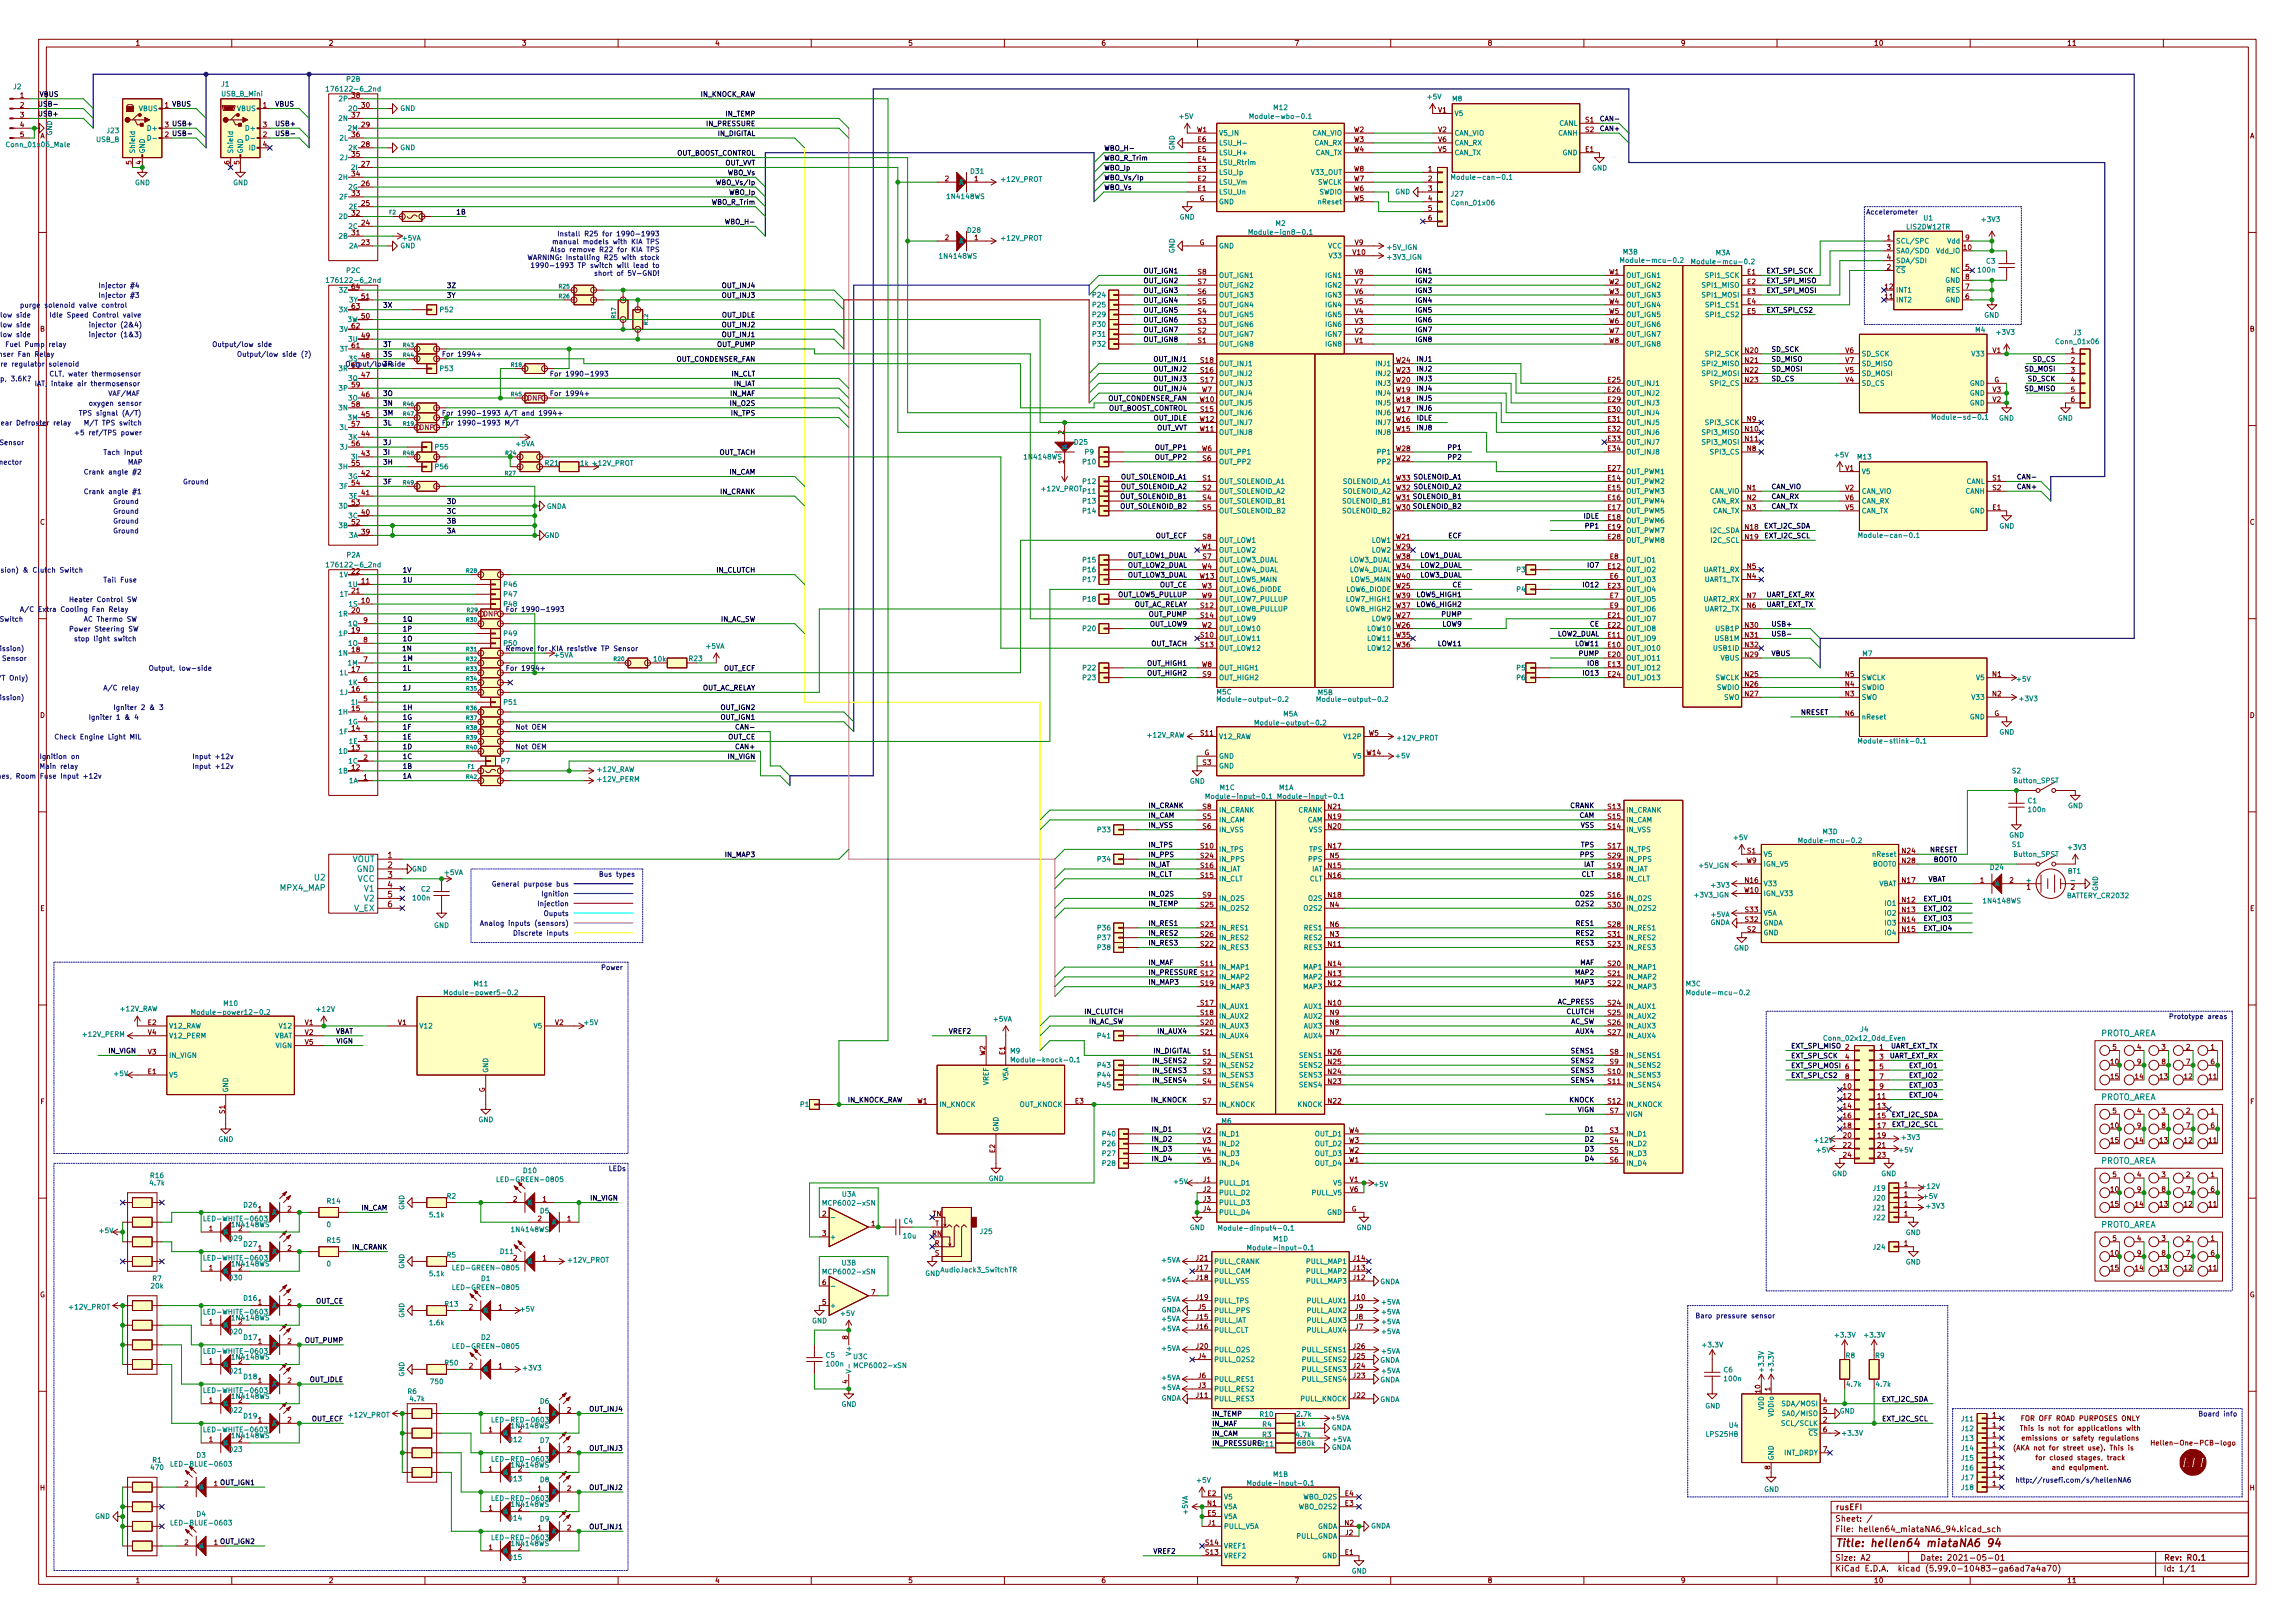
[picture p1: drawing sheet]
<svg xmlns="http://www.w3.org/2000/svg" width="594mm" height="420mm" viewBox="0 0 594 420" stroke-linecap="round" stroke-linejoin="round" font-family="sans-serif">
<defs><g id="words">
<text font-size="2.8" fill="#840000" x="475" y="400.5">Title: hellen64 miataNA6 94</text>
<g font-size="2.1" fill="#008484">
<text x="81.4" y="227.9">U2</text>
<text x="91.1" y="223.2">VOUT</text>
<text x="92.3" y="225.7">GND</text>
<text x="72.5" y="230.6">MPX4_MAP</text>
<text x="92.5" y="228.3">VCC</text>
<text x="94.4" y="230.8">V1</text>
<text x="94.4" y="233.3">V2</text>
<text x="91.6" y="235.9">V_EX</text>
<text x="543.6" y="268.3">PROTO_AREA</text>
<text x="543.6" y="284.8">PROTO_AREA</text>
<text x="543.6" y="301.3">PROTO_AREA</text>
<text x="543.6" y="317.8">PROTO_AREA</text>
</g>
<g font-size="2.1" fill="#840000">
<text x="100.4" y="222.2">1</text>
<text x="100.4" y="224.7">2</text>
<text x="100.4" y="227.2">3</text>
<text x="100.4" y="229.8">4</text>
<text x="100.4" y="232.3">5</text>
<text x="100.4" y="234.9">6</text>
<text x="475" y="393.9">Sheet: /</text>
<text x="475" y="390.9">rusEFI</text>
<text x="475" y="396.6">File: hellen64_miataNA6_94.kicad_sch</text>
<text x="475" y="406.8">KiCad E.D.A. kicad (5.99.0-10483-ga6ad7a4a70)</text>
<text x="475" y="404">Size: A2</text>
<text x="497" y="404">Date: 2021-05-01</text>
<text x="560" y="404">Rev: R0.1</text>
<text x="560" y="406.8">Id: 1/1</text>
</g>
<g font-size="1.8" fill="#840000">
<text x="35" y="11.8">1</text>
<text x="85" y="11.8">2</text>
<text x="135" y="11.8">3</text>
<text x="185" y="11.8">4</text>
<text x="235" y="11.8">5</text>
<text x="285" y="11.8">6</text>
<text x="335" y="11.8">7</text>
<text x="385" y="11.8">8</text>
<text x="435" y="11.8">9</text>
<text x="485" y="11.8">10</text>
<text x="535" y="11.8">11</text>
<text x="5.2" y="25.3">1</text>
<text x="5.2" y="27.9">2</text>
<text x="68.1" y="27.9">1</text>
<text x="91.1" y="25.3">38</text>
<text x="93.6" y="27.9">30</text>
<text x="372.3" y="29.1">V1</text>
<text x="5.2" y="30.4">3</text>
<text x="5.2" y="32.9">4</text>
<text x="5.2" y="35.5">5</text>
<text x="10.3" y="35.8">A</text>
<text x="68.1" y="35.5">2</text>
<text x="68.1" y="32.9">3</text>
<text x="91.1" y="35.5">36</text>
<text x="91.1" y="30.4">37</text>
<text x="93.6" y="32.9">29</text>
<text x="309.8" y="34.2">W1</text>
<text x="350.5" y="34.2">W2</text>
<text x="372.3" y="34.2">V2</text>
<text x="410.4" y="31.7">S1</text>
<text x="410.4" y="34.2">S2</text>
<text x="582.4" y="35.8">A</text>
<text x="68.1" y="38">4</text>
<text x="91.1" y="40.6">35</text>
<text x="93.6" y="38">28</text>
<text x="310.1" y="41.8">E4</text>
<text x="310.1" y="39.3">E5</text>
<text x="310.1" y="36.7">E6</text>
<text x="350.5" y="36.7">W3</text>
<text x="350.5" y="39.3">W4</text>
<text x="372.3" y="39.3">V5</text>
<text x="372.3" y="36.7">V6</text>
<text x="410.4" y="39.3">E1</text>
<text x="34" y="42.6" transform="rotate(-90 34 42.6)">5</text>
<text x="36.6" y="42.6" transform="rotate(-90 36.6 42.6)">4</text>
<text x="59.4" y="42.6" transform="rotate(-90 59.4 42.6)">6</text>
<text x="62" y="42.6" transform="rotate(-90 62 42.6)">5</text>
<text x="91.1" y="45.6">34</text>
<text x="93.6" y="43.1">27</text>
<text x="244.6" y="46.9">2</text>
<text x="252.2" y="46.9">1</text>
<text x="310.1" y="46.9">E2</text>
<text x="310.1" y="44.4">E3</text>
<text x="350.5" y="46.9">W7</text>
<text x="350.5" y="44.4">W8</text>
<text x="369.7" y="44.4">1</text>
<text x="369.7" y="46.9">2</text>
<text x="91.1" y="50.7">33</text>
<text x="93.6" y="53.3">25</text>
<text x="93.6" y="48.2">26</text>
<text x="310.1" y="49.4">E1</text>
<text x="310.5" y="52">G</text>
<text x="350.5" y="52">W5</text>
<text x="350.5" y="49.4">W6</text>
<text x="369.7" y="49.4">3</text>
<text x="369.7" y="52">4</text>
<text x="91.1" y="55.8">32</text>
<text x="93.6" y="58.3">24</text>
<text x="369.7" y="54.5">5</text>
<text x="369.7" y="57.1">6</text>
<text x="91.1" y="60.9">31</text>
<text x="93.6" y="63.4">23</text>
<text x="244.6" y="62.1">2</text>
<text x="252.2" y="62.1">1</text>
<text x="310.5" y="63.4">G</text>
<text x="350.2" y="66">V10</text>
<text x="350.7" y="63.4">V9</text>
<text x="488.5" y="62.1">1</text>
<text x="488.5" y="64.7">3</text>
<text x="508.3" y="64.7">10</text>
<text x="508.8" y="62.1">9</text>
<text x="310.1" y="71">S8</text>
<text x="350.7" y="71">V8</text>
<text x="416.5" y="71">W1</text>
<text x="452.3" y="71">E1</text>
<text x="488.5" y="69.8">2</text>
<text x="488.5" y="67.2">4</text>
<text x="508.8" y="69.8">5</text>
<text x="91.1" y="74.8">64</text>
<text x="93.6" y="77.4">51</text>
<text x="310.1" y="76.1">S6</text>
<text x="310.1" y="73.6">S7</text>
<text x="350.7" y="76.1">V6</text>
<text x="350.7" y="73.6">V7</text>
<text x="416.5" y="73.6">W2</text>
<text x="416.5" y="76.1">W3</text>
<text x="452.3" y="73.6">E2</text>
<text x="452.3" y="76.1">E3</text>
<text x="488" y="77.4">11</text>
<text x="488" y="74.8">12</text>
<text x="508.8" y="77.4">6</text>
<text x="508.8" y="74.8">7</text>
<text x="508.8" y="72.3">8</text>
<text x="91.1" y="79.9">63</text>
<text x="93.6" y="82.5">50</text>
<text x="310.1" y="83.7">S3</text>
<text x="310.1" y="81.2">S4</text>
<text x="310.1" y="78.7">S5</text>
<text x="350.7" y="83.7">V3</text>
<text x="350.7" y="81.2">V4</text>
<text x="350.7" y="78.7">V5</text>
<text x="416.5" y="78.7">W4</text>
<text x="416.5" y="81.2">W5</text>
<text x="416.5" y="83.7">W6</text>
<text x="452.3" y="78.7">E4</text>
<text x="452.3" y="81.2">E5</text>
<text x="10.3" y="85.8">B</text>
<text x="91.1" y="85">62</text>
<text x="93.6" y="87.5">49</text>
<text x="310.1" y="88.8">S1</text>
<text x="310.1" y="86.3">S2</text>
<text x="350.7" y="88.8">V1</text>
<text x="350.7" y="86.3">V2</text>
<text x="416.5" y="86.3">W7</text>
<text x="416.5" y="88.8">W8</text>
<text x="582.4" y="85.8">B</text>
<text x="91.1" y="90.1">61</text>
<text x="93.6" y="92.6">48</text>
<text x="310.8" y="93.9">S18</text>
<text x="361.4" y="93.9">W24</text>
<text x="451.8" y="91.4">N20</text>
<text x="451.8" y="93.9">N21</text>
<text x="477.7" y="91.4">V6</text>
<text x="477.7" y="93.9">V7</text>
<text x="515.8" y="91.4">V1</text>
<text x="536.1" y="91.4">1</text>
<text x="536.1" y="93.9">2</text>
<text x="91.1" y="100.2">59</text>
<text x="93.6" y="97.7">47</text>
<text x="310.8" y="96.4">S16</text>
<text x="310.8" y="99">S17</text>
<text x="311.1" y="101.5">W7</text>
<text x="361.4" y="101.5">W19</text>
<text x="361.4" y="99">W20</text>
<text x="361.4" y="96.4">W23</text>
<text x="416.3" y="99">E25</text>
<text x="416.3" y="101.5">E26</text>
<text x="451.8" y="96.4">N22</text>
<text x="451.8" y="99">N23</text>
<text x="477.7" y="99">V4</text>
<text x="477.7" y="96.4">V5</text>
<text x="515.8" y="101.5">V3</text>
<text x="516.2" y="99">G</text>
<text x="536.1" y="96.4">3</text>
<text x="536.1" y="99">4</text>
<text x="536.1" y="101.5">5</text>
<text x="91.1" y="105.3">58</text>
<text x="93.6" y="107.9">45</text>
<text x="93.6" y="102.8">46</text>
<text x="310.6" y="104.1">W10</text>
<text x="310.8" y="106.6">S15</text>
<text x="361.4" y="106.6">W17</text>
<text x="361.4" y="104.1">W18</text>
<text x="416.3" y="104.1">E29</text>
<text x="416.3" y="106.6">E30</text>
<text x="515.8" y="104.1">V2</text>
<text x="536.1" y="104.1">6</text>
<text x="91.1" y="110.4">57</text>
<text x="93.6" y="112.9">44</text>
<text x="275.3" y="112.4" transform="rotate(-90 275.3 112.4)">2</text>
<text x="310.6" y="111.7">W11</text>
<text x="310.6" y="109.1">W12</text>
<text x="361.4" y="111.7">W15</text>
<text x="361.4" y="109.1">W16</text>
<text x="416.3" y="109.1">E31</text>
<text x="416.3" y="111.7">E32</text>
<text x="451.8" y="111.7">N10</text>
<text x="452.3" y="109.1">N9</text>
<text x="91.1" y="115.5">56</text>
<text x="93.6" y="118">43</text>
<text x="311.1" y="116.8">W6</text>
<text x="311.3" y="119.3">S6</text>
<text x="361.4" y="119.3">W22</text>
<text x="361.4" y="116.8">W28</text>
<text x="416.3" y="114.2">E33</text>
<text x="416.3" y="116.8">E34</text>
<text x="451.8" y="114.2">N11</text>
<text x="452.3" y="116.8">N8</text>
<text x="91.1" y="125.6">54</text>
<text x="91.1" y="120.6">55</text>
<text x="93.6" y="123.1">42</text>
<text x="275.3" y="120" transform="rotate(-90 275.3 120)">1</text>
<text x="311.3" y="124.4">S1</text>
<text x="416.3" y="124.4">E14</text>
<text x="416.3" y="121.8">E27</text>
<text x="477.7" y="121.8">V1</text>
<text x="515.8" y="124.4">S1</text>
<text x="91.1" y="130.7">53</text>
<text x="93.6" y="128.2">41</text>
<text x="311.3" y="126.9">S2</text>
<text x="311.3" y="129.5">S4</text>
<text x="311.3" y="132">S5</text>
<text x="416.3" y="126.9">E15</text>
<text x="416.3" y="129.5">E16</text>
<text x="416.3" y="132">E17</text>
<text x="452.3" y="126.9">N1</text>
<text x="452.3" y="129.5">N2</text>
<text x="452.3" y="132">N3</text>
<text x="477.7" y="126.9">V2</text>
<text x="477.7" y="132">V5</text>
<text x="477.7" y="129.5">V6</text>
<text x="515.8" y="132">E1</text>
<text x="515.8" y="126.9">S2</text>
<text x="10.3" y="135.8">C</text>
<text x="91.1" y="135.8">52</text>
<text x="93.6" y="133.3">40</text>
<text x="416.3" y="134.5">E18</text>
<text x="416.3" y="137.1">E19</text>
<text x="451.8" y="137.1">N18</text>
<text x="582.4" y="135.8">C</text>
<text x="93.6" y="138.3">39</text>
<text x="311.1" y="142.2">W1</text>
<text x="311.3" y="139.6">S8</text>
<text x="361.4" y="139.6">W21</text>
<text x="361.4" y="142.2">W29</text>
<text x="416.3" y="139.6">E28</text>
<text x="451.8" y="139.6">N19</text>
<text x="91.1" y="148.5">22</text>
<text x="310.6" y="149.8">W13</text>
<text x="311.1" y="147.2">W4</text>
<text x="311.3" y="144.7">S7</text>
<text x="361.4" y="147.2">W34</text>
<text x="361.4" y="144.7">W38</text>
<text x="361.4" y="149.8">W40</text>
<text x="416.3" y="147.2">E12</text>
<text x="416.7" y="149.8">E6</text>
<text x="416.7" y="144.7">E8</text>
<text x="452.3" y="149.8">N4</text>
<text x="452.3" y="147.2">N5</text>
<text x="91.1" y="153.6">21</text>
<text x="93.6" y="151">11</text>
<text x="311.1" y="152.3">W3</text>
<text x="311.1" y="154.9">W9</text>
<text x="361.4" y="152.3">W25</text>
<text x="361.4" y="154.9">W39</text>
<text x="416.3" y="152.3">E23</text>
<text x="416.7" y="154.9">E7</text>
<text x="452.3" y="154.9">N7</text>
<text x="91.1" y="158.7">20</text>
<text x="93.6" y="156.1">10</text>
<text x="94.1" y="161.2">9</text>
<text x="310.8" y="157.4">S12</text>
<text x="310.8" y="159.9">S14</text>
<text x="361.4" y="159.9">W27</text>
<text x="361.4" y="157.4">W37</text>
<text x="416.3" y="159.9">E21</text>
<text x="416.7" y="157.4">E9</text>
<text x="452.3" y="157.4">N6</text>
<text x="91.1" y="163.7">19</text>
<text x="94.1" y="166.3">8</text>
<text x="310.8" y="165">S10</text>
<text x="310.8" y="167.6">S13</text>
<text x="311.1" y="162.5">W2</text>
<text x="361.4" y="162.5">W26</text>
<text x="361.4" y="165">W35</text>
<text x="361.4" y="167.6">W36</text>
<text x="416.3" y="167.6">E10</text>
<text x="416.3" y="165">E11</text>
<text x="416.3" y="162.5">E22</text>
<text x="451.8" y="162.5">N30</text>
<text x="451.8" y="165">N31</text>
<text x="451.8" y="167.6">N32</text>
<text x="91.1" y="173.9">17</text>
<text x="91.1" y="168.8">18</text>
<text x="94.1" y="171.4">7</text>
<text x="311.1" y="172.6">W8</text>
<text x="416.3" y="172.6">E13</text>
<text x="416.3" y="170.1">E20</text>
<text x="451.8" y="170.1">N29</text>
<text x="91.1" y="179">16</text>
<text x="94.1" y="176.4">6</text>
<text x="311.3" y="175.2">S9</text>
<text x="416.3" y="175.2">E24</text>
<text x="451.8" y="175.2">N25</text>
<text x="451.8" y="177.7">N26</text>
<text x="477.7" y="177.7">N4</text>
<text x="477.7" y="175.2">N5</text>
<text x="515.8" y="175.2">N1</text>
<text x="10.3" y="185.8">D</text>
<text x="91.1" y="184.1">15</text>
<text x="94.1" y="181.5">5</text>
<text x="451.8" y="180.3">N27</text>
<text x="477.7" y="180.3">N3</text>
<text x="477.7" y="185.3">N6</text>
<text x="515.8" y="180.3">N2</text>
<text x="516.2" y="185.3">G</text>
<text x="582.4" y="185.8">D</text>
<text x="91.1" y="189.1">14</text>
<text x="94.1" y="191.7">3</text>
<text x="94.1" y="186.6">4</text>
<text x="310.8" y="190.4">S11</text>
<text x="354.3" y="190.4">W5</text>
<text x="91.1" y="194.2">13</text>
<text x="94.1" y="196.8">2</text>
<text x="311.7" y="195.5">G</text>
<text x="353.8" y="195.5">W14</text>
<text x="91.1" y="199.3">12</text>
<text x="94.1" y="201.8">1</text>
<text x="311.3" y="198">S3</text>
<text x="311.3" y="209.5">S8</text>
<text x="343.8" y="209.5">N21</text>
<text x="416.3" y="209.5">S13</text>
<text x="311.3" y="212">S5</text>
<text x="311.3" y="214.5">S6</text>
<text x="343.8" y="212">N19</text>
<text x="343.8" y="214.5">N20</text>
<text x="416.3" y="214.5">S14</text>
<text x="416.3" y="212">S15</text>
<text x="310.8" y="219.6">S10</text>
<text x="343.8" y="219.6">N17</text>
<text x="416.3" y="219.6">S17</text>
<text x="452.3" y="220.9">S1</text>
<text x="492.4" y="220.9">N24</text>
<text x="310.8" y="227.2">S15</text>
<text x="310.8" y="224.7">S16</text>
<text x="310.8" y="222.2">S24</text>
<text x="343.8" y="224.7">N15</text>
<text x="343.8" y="227.2">N16</text>
<text x="344.3" y="222.2">N5</text>
<text x="416.3" y="227.2">S18</text>
<text x="416.3" y="224.7">S19</text>
<text x="416.3" y="222.2">S29</text>
<text x="452.1" y="223.4">W9</text>
<text x="492.4" y="223.4">N28</text>
<text x="311.3" y="232.3">S9</text>
<text x="343.8" y="232.3">N18</text>
<text x="416.3" y="232.3">S16</text>
<text x="451.6" y="231.1">W10</text>
<text x="451.8" y="228.5">N16</text>
<text x="492.4" y="233.6">N12</text>
<text x="492.4" y="228.5">N17</text>
<text x="512.6" y="228.5">1</text>
<text x="520.2" y="228.5">2</text>
<text x="524.7" y="230.3">1</text>
<text x="536.1" y="230.3">2</text>
<text x="10.4" y="235.8">E</text>
<text x="310.8" y="239.9">S23</text>
<text x="310.8" y="234.9">S25</text>
<text x="344.3" y="234.9">N4</text>
<text x="344.3" y="239.9">N6</text>
<text x="416.3" y="239.9">S28</text>
<text x="416.3" y="234.9">S30</text>
<text x="451.8" y="238.7">S32</text>
<text x="451.8" y="236.1">S33</text>
<text x="492.4" y="236.1">N13</text>
<text x="492.4" y="238.7">N14</text>
<text x="582.4" y="235.8">E</text>
<text x="310.8" y="245">S22</text>
<text x="310.8" y="242.5">S26</text>
<text x="343.8" y="245">N11</text>
<text x="344.3" y="242.5">N3</text>
<text x="416.3" y="245">S23</text>
<text x="416.3" y="242.5">S31</text>
<text x="452.3" y="241.2">S2</text>
<text x="492.4" y="241.2">N15</text>
<text x="310.8" y="250.1">S11</text>
<text x="343.8" y="250.1">N14</text>
<text x="416.3" y="250.1">S20</text>
<text x="310.8" y="255.2">S19</text>
<text x="343.8" y="255.2">N12</text>
<text x="343.8" y="252.6">N13</text>
<text x="416.3" y="252.6">S21</text>
<text x="416.3" y="255.2">S22</text>
<text x="310.8" y="260.3">S17</text>
<text x="310.8" y="262.8">S18</text>
<text x="343.8" y="260.3">N10</text>
<text x="344.3" y="262.8">N9</text>
<text x="416.3" y="260.3">S24</text>
<text x="416.3" y="262.8">S25</text>
<text x="38.3" y="265.3">E2</text>
<text x="38.3" y="267.9">V4</text>
<text x="78.9" y="265.3">V1</text>
<text x="78.9" y="267.9">V2</text>
<text x="103.1" y="265.3">V1</text>
<text x="143.7" y="265.3">V2</text>
<text x="310.8" y="265.3">S20</text>
<text x="310.8" y="267.9">S21</text>
<text x="344.3" y="267.9">N7</text>
<text x="344.3" y="265.3">N8</text>
<text x="416.3" y="265.3">S26</text>
<text x="416.3" y="267.9">S27</text>
<text x="38.3" y="273">V3</text>
<text x="78.9" y="270.4">V5</text>
<text x="255" y="273.3" transform="rotate(-90 255 273.3)">W2</text>
<text x="260.1" y="273" transform="rotate(-90 260.1 273)">E1</text>
<text x="311.3" y="273">S1</text>
<text x="311.3" y="275.5">S2</text>
<text x="343.8" y="275.5">N25</text>
<text x="343.8" y="273">N26</text>
<text x="416.7" y="273">S8</text>
<text x="416.7" y="275.5">S9</text>
<text x="477.7" y="271.7">2</text>
<text x="477.7" y="274.2">4</text>
<text x="486.6" y="271.7">1</text>
<text x="486.6" y="274.2">3</text>
<text x="546.4" y="275.5">10</text>
<text x="546.9" y="271.7">5</text>
<text x="553.2" y="271.7">4</text>
<text x="553.2" y="275.5">9</text>
<text x="559.6" y="271.7">3</text>
<text x="559.6" y="275.5">8</text>
<text x="565.9" y="271.7">2</text>
<text x="565.9" y="275.5">7</text>
<text x="572.3" y="271.7">1</text>
<text x="572.3" y="275.5">6</text>
<text x="38.3" y="278">E1</text>
<text x="311.3" y="278">S3</text>
<text x="311.3" y="280.6">S4</text>
<text x="343.8" y="280.6">N23</text>
<text x="343.8" y="278">N24</text>
<text x="416.3" y="278">S10</text>
<text x="416.3" y="280.6">S11</text>
<text x="477.2" y="281.9">10</text>
<text x="477.7" y="276.8">6</text>
<text x="477.7" y="279.3">8</text>
<text x="486.6" y="276.8">5</text>
<text x="486.6" y="279.3">7</text>
<text x="486.6" y="281.9">9</text>
<text x="546.4" y="279.3">15</text>
<text x="552.7" y="279.3">14</text>
<text x="559.1" y="279.3">13</text>
<text x="565.4" y="279.3">12</text>
<text x="571.8" y="279.3">11</text>
<text x="10.4" y="285.8">F</text>
<text x="125.5" y="282.8" transform="rotate(-90 125.5 282.8)">G</text>
<text x="237.4" y="285.7">W1</text>
<text x="278.3" y="285.7">E3</text>
<text x="311.3" y="285.7">S7</text>
<text x="343.8" y="285.7">N22</text>
<text x="416.3" y="285.7">S12</text>
<text x="477.2" y="284.4">12</text>
<text x="477.2" y="286.9">14</text>
<text x="486.1" y="284.4">11</text>
<text x="486.1" y="286.9">13</text>
<text x="582.5" y="285.8">F</text>
<text x="58.2" y="288.3" transform="rotate(-90 58.2 288.3)">S1</text>
<text x="311.3" y="293.3">V2</text>
<text x="349.2" y="293.3">W4</text>
<text x="416.7" y="293.3">S3</text>
<text x="416.7" y="288.2">S7</text>
<text x="477.2" y="289.5">16</text>
<text x="477.2" y="292">18</text>
<text x="486.1" y="289.5">15</text>
<text x="486.1" y="292">17</text>
<text x="546.4" y="292">10</text>
<text x="546.9" y="288.2">5</text>
<text x="553.2" y="288.2">4</text>
<text x="553.2" y="292">9</text>
<text x="559.6" y="288.2">3</text>
<text x="559.6" y="292">8</text>
<text x="565.9" y="288.2">2</text>
<text x="565.9" y="292">7</text>
<text x="572.3" y="288.2">1</text>
<text x="572.3" y="292">6</text>
<text x="257.6" y="298.4" transform="rotate(-90 257.6 298.4)">E2</text>
<text x="311.3" y="295.8">V3</text>
<text x="311.3" y="298.4">V4</text>
<text x="349.2" y="298.4">W2</text>
<text x="349.2" y="295.8">W3</text>
<text x="416.7" y="295.8">S4</text>
<text x="416.7" y="298.4">S5</text>
<text x="477.2" y="294.6">20</text>
<text x="477.2" y="297.1">22</text>
<text x="477.2" y="299.6">24</text>
<text x="486.1" y="294.6">19</text>
<text x="486.1" y="297.1">21</text>
<text x="486.1" y="299.6">23</text>
<text x="546.4" y="295.8">15</text>
<text x="552.7" y="295.8">14</text>
<text x="559.1" y="295.8">13</text>
<text x="565.4" y="295.8">12</text>
<text x="571.8" y="295.8">11</text>
<text x="311.3" y="300.9">V5</text>
<text x="311.4" y="306">J1</text>
<text x="349.2" y="300.9">W1</text>
<text x="349.4" y="306">V1</text>
<text x="416.7" y="300.9">S6</text>
<text x="546.9" y="304.7">5</text>
<text x="553.2" y="304.7">4</text>
<text x="559.6" y="304.7">3</text>
<text x="565.9" y="304.7">2</text>
<text x="572.3" y="304.7">1</text>
<text x="132.9" y="311.1">2</text>
<text x="140.5" y="311.1">1</text>
<text x="311.4" y="308.5">J2</text>
<text x="311.4" y="311.1">J3</text>
<text x="349.4" y="308.5">V6</text>
<text x="492.9" y="307.3">1</text>
<text x="492.9" y="309.8">1</text>
<text x="546.4" y="308.5">10</text>
<text x="553.2" y="308.5">9</text>
<text x="559.6" y="308.5">8</text>
<text x="565.9" y="308.5">7</text>
<text x="572.3" y="308.5">6</text>
<text x="66.8" y="313.6">1</text>
<text x="74.4" y="313.6">2</text>
<text x="139.2" y="316.1">2</text>
<text x="146.8" y="316.1">1</text>
<text x="212.9" y="314.9">2</text>
<text x="225.6" y="317.4">1</text>
<text x="241.4" y="314.9">TN</text>
<text x="242" y="317.4">T</text>
<text x="311.4" y="313.6">J4</text>
<text x="349.8" y="313.6">G</text>
<text x="492.9" y="314.9">1</text>
<text x="492.9" y="312.3">1</text>
<text x="546.4" y="312.3">15</text>
<text x="552.7" y="312.3">14</text>
<text x="559.1" y="312.3">13</text>
<text x="565.4" y="312.3">12</text>
<text x="571.8" y="312.3">11</text>
<text x="54.1" y="318.7">1</text>
<text x="61.7" y="318.7">2</text>
<text x="66.8" y="323.8">1</text>
<text x="74.4" y="323.8">2</text>
<text x="212.9" y="320">3</text>
<text x="241.3" y="320">RN</text>
<text x="241.9" y="322.5">R</text>
<text x="492.9" y="322.5">1</text>
<text x="546.9" y="321.2">5</text>
<text x="553.2" y="321.2">4</text>
<text x="559.6" y="321.2">3</text>
<text x="565.9" y="321.2">2</text>
<text x="572.3" y="321.2">1</text>
<text x="54.1" y="328.8">1</text>
<text x="61.7" y="328.8">2</text>
<text x="132.9" y="326.3">2</text>
<text x="140.5" y="326.3">1</text>
<text x="242" y="325">S</text>
<text x="309.7" y="328.8">J17</text>
<text x="309.7" y="326.3">J21</text>
<text x="350.3" y="328.8">J13</text>
<text x="350.3" y="326.3">J14</text>
<text x="546.4" y="325">10</text>
<text x="546.4" y="328.8">15</text>
<text x="552.7" y="328.8">14</text>
<text x="553.2" y="325">9</text>
<text x="559.1" y="328.8">13</text>
<text x="559.6" y="325">8</text>
<text x="565.4" y="328.8">12</text>
<text x="565.9" y="325">7</text>
<text x="571.8" y="328.8">11</text>
<text x="572.3" y="325">6</text>
<text x="10.3" y="335.8">G</text>
<text x="212.9" y="332.7">6</text>
<text x="225.6" y="335.2">7</text>
<text x="309.7" y="331.4">J18</text>
<text x="350.3" y="331.4">J12</text>
<text x="582.3" y="335.8">G</text>
<text x="66.8" y="337.7">1</text>
<text x="74.4" y="337.7">2</text>
<text x="121.4" y="339">2</text>
<text x="129" y="339">1</text>
<text x="212.9" y="337.7">5</text>
<text x="309.7" y="341.5">J15</text>
<text x="309.7" y="336.5">J19</text>
<text x="310.2" y="339">J5</text>
<text x="350.3" y="336.5">J10</text>
<text x="350.8" y="341.5">J8</text>
<text x="350.8" y="339">J9</text>
<text x="54.1" y="342.8">1</text>
<text x="61.7" y="342.8">2</text>
<text x="66.8" y="347.9">1</text>
<text x="74.4" y="347.9">2</text>
<text x="219.5" y="346.7" transform="rotate(-90 219.5 346.7)">8</text>
<text x="309.7" y="344.1">J16</text>
<text x="350.8" y="344.1">J7</text>
<text x="54.1" y="353">1</text>
<text x="61.7" y="353">2</text>
<text x="309.7" y="349.2">J20</text>
<text x="310.2" y="351.7">J4</text>
<text x="350.3" y="351.7">J25</text>
<text x="350.3" y="349.2">J26</text>
<text x="66.8" y="358.1">1</text>
<text x="74.4" y="358.1">2</text>
<text x="121.4" y="354.2">2</text>
<text x="129" y="354.2">1</text>
<text x="219.5" y="358.2" transform="rotate(-90 219.5 358.2)">4</text>
<text x="310.2" y="359.3">J3</text>
<text x="310.2" y="356.8">J6</text>
<text x="350.3" y="356.8">J23</text>
<text x="350.3" y="354.2">J24</text>
<text x="54.1" y="363.1">1</text>
<text x="61.7" y="363.1">2</text>
<text x="139.2" y="365.7">1</text>
<text x="146.8" y="365.7">2</text>
<text x="309.7" y="361.9">J11</text>
<text x="350.3" y="361.9">J22</text>
<text x="455.7" y="360.6" transform="rotate(-90 455.7 360.6)">10</text>
<text x="458.2" y="360.1" transform="rotate(-90 458.2 360.1)">1</text>
<text x="471.9" y="363.1">4</text>
<text x="471.9" y="365.7">5</text>
<text x="66.8" y="368.2">1</text>
<text x="74.4" y="368.2">2</text>
<text x="126.5" y="370.8">1</text>
<text x="134.1" y="370.8">2</text>
<text x="471.9" y="368.2">2</text>
<text x="471.9" y="370.8">6</text>
<text x="515.8" y="366.9">1</text>
<text x="515.8" y="369.5">1</text>
<text x="523.9" y="367.8">FOR OFF ROAD PURPOSES ONLY</text>
<text x="525.2" y="370.4">This is not for applications with</text>
<text x="54.1" y="373.3">1</text>
<text x="61.7" y="373.3">2</text>
<text x="139.2" y="375.8">1</text>
<text x="146.8" y="375.8">2</text>
<text x="471.9" y="375.8">7</text>
<text x="515.8" y="372">1</text>
<text x="515.8" y="374.6">1</text>
<text x="515.8" y="377.1">1</text>
<text x="523.7" y="375.5">(AKA not for street use). This is</text>
<text x="525.2" y="372.9">emissions or safety regulations</text>
<text x="528.6" y="378">for closed stages, track</text>
<text x="558.7" y="374.2">Hellen-One-PCB-logo</text>
<text x="126.5" y="380.9">1</text>
<text x="134.1" y="380.9">2</text>
<text x="458.2" y="380.4" transform="rotate(-90 458.2 380.4)">8</text>
<text x="515.8" y="379.6">1</text>
<text x="515.8" y="382.2">1</text>
<text x="531.9" y="380.5">and equipment.</text>
<text x="10.3" y="385.8">H</text>
<text x="47.8" y="384.7">2</text>
<text x="139.2" y="386">1</text>
<text x="146.8" y="386">2</text>
<text x="312.6" y="389.8">N1</text>
<text x="312.6" y="387.3">E2</text>
<text x="348.2" y="389.8">E3</text>
<text x="348.2" y="387.3">E4</text>
<text x="515.8" y="384.7">1</text>
<text x="582.4" y="385.8">H</text>
<text x="126.5" y="391.1">1</text>
<text x="134.1" y="391.1">2</text>
<text x="312.6" y="392.3">E5</text>
<text x="312.7" y="394.9">J1</text>
<text x="348.1" y="394.9">N2</text>
<text x="47.8" y="400">2</text>
<text x="126.5" y="401.2">1</text>
<text x="134.1" y="401.2">2</text>
<text x="139.2" y="396.2">1</text>
<text x="146.8" y="396.2">2</text>
<text x="312.1" y="400">S14</text>
<text x="348.3" y="397.4">J2</text>
<text x="312.1" y="402.5">S13</text>
<text x="348.2" y="402.5">E1</text>
<text x="35" y="409.8">1</text>
<text x="85" y="409.8">2</text>
<text x="135" y="409.8">3</text>
<text x="185" y="409.8">4</text>
<text x="235" y="409.8">5</text>
<text x="285" y="409.8">6</text>
<text x="335" y="409.8">7</text>
<text x="385" y="409.8">8</text>
<text x="435" y="409.8">9</text>
<text x="485" y="409.8">10</text>
<text x="535" y="409.8">11</text>
</g>
<g font-size="1.8" fill="#008484">
<text x="3.5" y="23.1">J2</text>
<text x="57.3" y="22.4">J1</text>
<text x="85.6" y="23.7">176122-6_2nd</text>
<text x="89.7" y="21.1">P2B</text>
<text x="36" y="28.7">VBUS</text>
<text x="57.4" y="24.9">USB_B_Mini</text>
<text x="61.4" y="28.7">VBUS</text>
<text x="88" y="26.2">2P</text>
<text x="90.3" y="28.7">2O</text>
<text x="103.6" y="28.7">GND</text>
<text x="329.8" y="28.5">M12</text>
<text x="369.6" y="25.7">+5V</text>
<text x="376" y="26.2">M8</text>
<text x="13.5" y="35.1" transform="rotate(-90 13.5 35.1)">GND</text>
<text x="27.7" y="34.5">J23</text>
<text x="38.6" y="33.8">D+</text>
<text x="64" y="33.8">D+</text>
<text x="87.9" y="31.3">2N</text>
<text x="90.2" y="33.8">2M</text>
<text x="305.4" y="30.8">+5V</text>
<text x="315.5" y="35.1">V5_IN</text>
<text x="324.8" y="30.8">Module-wbo-0.1</text>
<text x="339.6" y="35.1">CAN_VIO</text>
<text x="376.4" y="30">V5</text>
<text x="376.4" y="35.1">CAN_VIO</text>
<text x="403.3" y="35.1">CANH</text>
<text x="403.5" y="32.6">CANL</text>
<text x="2.2" y="38.1">Conn_01x05_Male</text>
<text x="24.9" y="36.8">USB_B</text>
<text x="34.9" y="39.8" transform="rotate(-90 34.9 39.8)">Shield</text>
<text x="37.5" y="39.8" transform="rotate(-90 37.5 39.8)">GND</text>
<text x="60.3" y="39.8" transform="rotate(-90 60.3 39.8)">Shield</text>
<text x="62.9" y="39.8" transform="rotate(-90 62.9 39.8)">GND</text>
<text x="64.5" y="38.9">ID</text>
<text x="88.1" y="36.4">2L</text>
<text x="88.2" y="41.4">2J</text>
<text x="90.4" y="38.9">2K</text>
<text x="103.6" y="38.9">GND</text>
<text x="304" y="38.9" transform="rotate(-90 304 38.9)">GND</text>
<text x="315.5" y="40.2">LSU_H+</text>
<text x="315.5" y="37.6">LSU_H-</text>
<text x="340.2" y="37.6">CAN_RX</text>
<text x="340.4" y="40.2">CAN_TX</text>
<text x="376.4" y="40.2">CAN_TX</text>
<text x="376.4" y="37.6">CAN_RX</text>
<text x="404.5" y="40.2">GND</text>
<text x="34.9" y="47.9">GND</text>
<text x="60.3" y="47.9">GND</text>
<text x="87.9" y="46.5">2H</text>
<text x="91.2" y="44">2I</text>
<text x="248.4" y="47.8">K</text>
<text x="251.3" y="45">D31</text>
<text x="259.3" y="47">+12V_PROT</text>
<text x="315.5" y="47.8">LSU_Vm</text>
<text x="315.5" y="45.3">LSU_Ip</text>
<text x="315.5" y="42.7">LSU_Rtrim</text>
<text x="339.6" y="45.3">V33_OUT</text>
<text x="341" y="47.8">SWCLK</text>
<text x="377.1" y="46.5">Module-can-0.1</text>
<text x="412.1" y="44.1">GND</text>
<text x="88.1" y="51.6">2F</text>
<text x="90.3" y="49.1">2G</text>
<text x="245.4" y="51.5">1N4148WS</text>
<text x="315.5" y="50.3">LSU_Un</text>
<text x="315.5" y="52.9">GND</text>
<text x="341.5" y="50.3">SWDIO</text>
<text x="341.6" y="52.9">nReset</text>
<text x="361.1" y="50.3">GND</text>
<text x="375.7" y="50.8">J27</text>
<text x="376.1" y="53.1">Conn_01x06</text>
<text x="87.9" y="56.7">2D</text>
<text x="90.4" y="59.2">2C</text>
<text x="90.5" y="54.1">2E</text>
<text x="305.3" y="56.8">GND</text>
<text x="330.2" y="58.5">M2</text>
<text x="493.6" y="59.4">LIS2DW12TR</text>
<text x="498" y="57.1">U1</text>
<text x="513.2" y="57.4">+3V3</text>
<text x="87.9" y="61.8">2B</text>
<text x="90.4" y="64.3">2A</text>
<text x="103.6" y="64.3">GND</text>
<text x="104.2" y="62.3">+5VA</text>
<text x="248.4" y="63">K</text>
<text x="250.5" y="60.2">D28</text>
<text x="259.3" y="62.3">+12V_PROT</text>
<text x="304" y="65.6" transform="rotate(-90 304 65.6)">GND</text>
<text x="315.5" y="64.3">GND</text>
<text x="324.7" y="60.8">Module-ign8-0.1</text>
<text x="343.7" y="64.3">VCC</text>
<text x="359.2" y="64.7">+5V_IGN</text>
<text x="420.2" y="65.9">M3B</text>
<text x="490.7" y="63">SCL/SPC</text>
<text x="490.7" y="65.6">SA0/SDO</text>
<text x="501.3" y="65.6">Vdd_IO</text>
<text x="504.2" y="63">Vdd</text>
<text x="89.7" y="70.7">P2C</text>
<text x="243.4" y="66.9">1N4148WS</text>
<text x="315.5" y="71.9">OUT_IGN1</text>
<text x="343.3" y="71.9">IGN1</text>
<text x="344.3" y="66.8">V33</text>
<text x="359.3" y="67.2">+3V3_IGN</text>
<text x="420.8" y="68">Module-mcu-0.2</text>
<text x="420.9" y="71.9">OUT_IGN1</text>
<text x="439.2" y="68.4">Module-mcu-0.2</text>
<text x="441.8" y="71.9">SPI1_SCK</text>
<text x="444.1" y="66.1">M3A</text>
<text x="490.7" y="70.7">~CS</text>
<text x="490.7" y="68.1">SDA/SDI</text>
<text x="504.9" y="70.7">NC</text>
<text x="512.2" y="70.5">100n</text>
<text x="514.2" y="68.2">C3</text>
<text x="85.6" y="73.2">176122-6_2nd</text>
<text x="88.1" y="75.7">3Z</text>
<text x="282.9" y="77">P24</text>
<text x="315.5" y="77">OUT_IGN3</text>
<text x="315.5" y="74.5">OUT_IGN2</text>
<text x="343.3" y="77">IGN3</text>
<text x="343.3" y="74.5">IGN2</text>
<text x="420.9" y="74.5">OUT_IGN2</text>
<text x="420.9" y="77">OUT_IGN3</text>
<text x="441" y="74.5">SPI1_MISO</text>
<text x="441" y="77">SPI1_MOSI</text>
<text x="490.7" y="75.7">INT1</text>
<text x="503.6" y="73.2">GND</text>
<text x="503.9" y="75.7">RES</text>
<text x="88" y="80.8">3X</text>
<text x="90" y="83.4">3W</text>
<text x="90.5" y="78.3">3Y</text>
<text x="114" y="80.8">P52</text>
<text x="282.9" y="79.5">P25</text>
<text x="282.9" y="82.1">P29</text>
<text x="315.5" y="82.1">OUT_IGN5</text>
<text x="315.5" y="79.5">OUT_IGN4</text>
<text x="343.3" y="82.1">IGN5</text>
<text x="343.3" y="79.5">IGN4</text>
<text x="420.9" y="79.5">OUT_IGN4</text>
<text x="420.9" y="82.1">OUT_IGN5</text>
<text x="442.1" y="79.5">SPI1_CS1</text>
<text x="442.1" y="82.1">SPI1_CS2</text>
<text x="490.7" y="78.3">INT2</text>
<text x="503.6" y="78.3">GND</text>
<text x="513.6" y="82.2">GND</text>
<text x="88" y="85.9">3V</text>
<text x="90.4" y="88.4">3U</text>
<text x="282.9" y="87.2">P31</text>
<text x="282.9" y="84.6">P30</text>
<text x="282.9" y="89.7">P32</text>
<text x="315.5" y="89.7">OUT_IGN8</text>
<text x="315.5" y="87.2">OUT_IGN7</text>
<text x="315.5" y="84.6">OUT_IGN6</text>
<text x="343.3" y="89.7">IGN8</text>
<text x="343.3" y="87.2">IGN7</text>
<text x="343.3" y="84.6">IGN6</text>
<text x="420.9" y="84.6">OUT_IGN6</text>
<text x="420.9" y="87.2">OUT_IGN7</text>
<text x="420.9" y="89.7">OUT_IGN8</text>
<text x="511.4" y="86">M4</text>
<text x="517" y="86.7">+3V3</text>
<text x="532.5" y="89.1">Conn_01x06</text>
<text x="536.7" y="86.8">J3</text>
<text x="88.1" y="91">3T</text>
<text x="90.5" y="93.5">3S</text>
<text x="315.5" y="94.8">OUT_INJ1</text>
<text x="356.4" y="94.8">INJ1</text>
<text x="441" y="94.8">SPI2_MISO</text>
<text x="441.8" y="92.2">SPI2_SCK</text>
<text x="481.8" y="92.2">SD_SCK</text>
<text x="481.8" y="94.8">SD_MISO</text>
<text x="510.7" y="92.2">V33</text>
<text x="87.9" y="96.1">3R</text>
<text x="88" y="101.1">3P</text>
<text x="90.3" y="98.6">3Q</text>
<text x="114" y="96.1">P53</text>
<text x="315.5" y="97.3">OUT_INJ2</text>
<text x="315.5" y="99.9">OUT_INJ3</text>
<text x="356.4" y="99.9">INJ3</text>
<text x="356.4" y="97.3">INJ2</text>
<text x="420.9" y="99.9">OUT_INJ1</text>
<text x="441" y="97.3">SPI2_MOSI</text>
<text x="443.1" y="99.9">SPI2_CS</text>
<text x="481.8" y="99.9">SD_CS</text>
<text x="481.8" y="97.3">SD_MOSI</text>
<text x="509.9" y="99.9">GND</text>
<text x="87.9" y="106.2">3N</text>
<text x="90.3" y="103.7">3O</text>
<text x="315.5" y="107.5">OUT_INJ6</text>
<text x="315.5" y="104.9">OUT_INJ5</text>
<text x="315.5" y="102.4">OUT_INJ4</text>
<text x="356.4" y="107.5">INJ6</text>
<text x="356.4" y="104.9">INJ5</text>
<text x="356.4" y="102.4">INJ4</text>
<text x="420.9" y="102.4">OUT_INJ2</text>
<text x="420.9" y="104.9">OUT_INJ3</text>
<text x="420.9" y="107.5">OUT_INJ4</text>
<text x="509.9" y="104.9">GND</text>
<text x="509.9" y="102.4">GND</text>
<text x="88.1" y="111.3">3L</text>
<text x="90.2" y="108.8">3M</text>
<text x="90.4" y="113.8">3K</text>
<text x="315.5" y="112.6">OUT_INJ8</text>
<text x="315.5" y="110">OUT_INJ7</text>
<text x="356.4" y="112.6">INJ8</text>
<text x="356.4" y="110">INJ7</text>
<text x="420.9" y="110">OUT_INJ5</text>
<text x="420.9" y="112.6">OUT_INJ6</text>
<text x="441" y="112.6">SPI3_MISO</text>
<text x="441.8" y="110">SPI3_SCK</text>
<text x="501.4" y="108.6">Module-sd-0.1</text>
<text x="517.4" y="108.9">GND</text>
<text x="532.7" y="108.9">GND</text>
<text x="88.2" y="116.4">3J</text>
<text x="91.2" y="118.9">3I</text>
<text x="112.7" y="116.4">P55</text>
<text x="133.6" y="115.5">+5VA</text>
<text x="265.4" y="118.9">1N4148WS</text>
<text x="276.2" y="116.5" transform="rotate(-90 276.2 116.5)">K</text>
<text x="278.2" y="115.1">D25</text>
<text x="280.9" y="117.6">P9</text>
<text x="315.5" y="117.6">OUT_PP1</text>
<text x="356.8" y="117.6">PP1</text>
<text x="420.9" y="115.1">OUT_INJ7</text>
<text x="420.9" y="117.6">OUT_INJ8</text>
<text x="441" y="115.1">SPI3_MOSI</text>
<text x="443.1" y="117.6">SPI3_CS</text>
<text x="475" y="118.4">+5V</text>
<text x="480.9" y="118.9">M13</text>
<text x="87.9" y="121.5">3H</text>
<text x="90.3" y="124">3G</text>
<text x="112.7" y="121.5">P56</text>
<text x="141.2" y="120.5">R21</text>
<text x="150.3" y="120.6">1k</text>
<text x="153.5" y="120.6">+12V_PROT</text>
<text x="280.4" y="125.3">P12</text>
<text x="280.4" y="120.2">P10</text>
<text x="315.5" y="125.3">OUT_SOLENOID_A1</text>
<text x="315.5" y="120.2">OUT_PP2</text>
<text x="347.7" y="125.3">SOLENOID_A1</text>
<text x="356.8" y="120.2">PP2</text>
<text x="420.9" y="125.3">OUT_PWM2</text>
<text x="420.9" y="122.7">OUT_PWM1</text>
<text x="481.8" y="122.7">V5</text>
<text x="508.9" y="125.3">CANL</text>
<text x="87.9" y="131.6">3D</text>
<text x="88.1" y="126.5">3F</text>
<text x="90.5" y="129.1">3E</text>
<text x="141.4" y="131.7">GNDA</text>
<text x="269.7" y="127.2">+12V_PROT</text>
<text x="280.4" y="130.3">P13</text>
<text x="280.4" y="127.8">P11</text>
<text x="315.5" y="127.8">OUT_SOLENOID_A2</text>
<text x="315.5" y="130.3">OUT_SOLENOID_B1</text>
<text x="347.7" y="130.3">SOLENOID_B1</text>
<text x="347.7" y="127.8">SOLENOID_A2</text>
<text x="420.9" y="127.8">OUT_PWM3</text>
<text x="420.9" y="130.3">OUT_PWM4</text>
<text x="442.5" y="127.8">CAN_VIO</text>
<text x="443.1" y="130.3">CAN_RX</text>
<text x="481.8" y="127.8">CAN_VIO</text>
<text x="481.8" y="130.3">CAN_RX</text>
<text x="508.7" y="127.8">CANH</text>
<text x="87.9" y="136.7">3B</text>
<text x="90.4" y="134.2">3C</text>
<text x="280.4" y="132.9">P14</text>
<text x="315.5" y="132.9">OUT_SOLENOID_B2</text>
<text x="347.7" y="132.9">SOLENOID_B2</text>
<text x="420.9" y="132.9">OUT_PWM5</text>
<text x="420.9" y="135.4">OUT_PWM6</text>
<text x="420.9" y="138">OUT_PWM7</text>
<text x="442.9" y="138">I2C_SDA</text>
<text x="443.3" y="132.9">CAN_TX</text>
<text x="481.8" y="132.9">CAN_TX</text>
<text x="509.9" y="132.9">GND</text>
<text x="517.5" y="136.8">GND</text>
<text x="90.4" y="139.2">3A</text>
<text x="140.9" y="139.2">GND</text>
<text x="315.5" y="140.5">OUT_LOW1</text>
<text x="315.5" y="143">OUT_LOW2</text>
<text x="355.1" y="140.5">LOW1</text>
<text x="355.1" y="143">LOW2</text>
<text x="420.9" y="140.5">OUT_PWM8</text>
<text x="443.1" y="140.5">I2C_SCL</text>
<text x="482.5" y="139.2">Module-can-0.1</text>
<text x="85.6" y="146.9">176122-6_2nd</text>
<text x="88" y="149.4">1V</text>
<text x="89.7" y="144.3">P2A</text>
<text x="280.4" y="148.1">P16</text>
<text x="280.4" y="145.6">P15</text>
<text x="315.5" y="145.6">OUT_LOW3_DUAL</text>
<text x="315.5" y="148.1">OUT_LOW4_DUAL</text>
<text x="349.2" y="148.1">LOW4_DUAL</text>
<text x="349.2" y="145.6">LOW3_DUAL</text>
<text x="392.6" y="148.1">P3</text>
<text x="420.9" y="148.1">OUT_IO2</text>
<text x="420.9" y="145.6">OUT_IO1</text>
<text x="441" y="148.1">UART1_RX</text>
<text x="88.1" y="154.5">1T</text>
<text x="90.4" y="151.9">1U</text>
<text x="130.5" y="151.9">P46</text>
<text x="130.5" y="154.5">P47</text>
<text x="280.4" y="150.7">P17</text>
<text x="280.4" y="155.7">P18</text>
<text x="315.5" y="150.7">OUT_LOW5_MAIN</text>
<text x="315.5" y="153.2">OUT_LOW6_DIODE</text>
<text x="315.5" y="155.7">OUT_LOW7_PULLUP</text>
<text x="348.5" y="153.2">LOW6_DIODE</text>
<text x="348.7" y="155.7">LOW7_HIGH1</text>
<text x="349.6" y="150.7">LOW5_MAIN</text>
<text x="392.6" y="153.2">P4</text>
<text x="420.9" y="153.2">OUT_IO4</text>
<text x="420.9" y="150.7">OUT_IO3</text>
<text x="420.9" y="155.7">OUT_IO5</text>
<text x="441" y="155.7">UART2_RX</text>
<text x="441.2" y="150.7">UART1_TX</text>
<text x="87.9" y="159.6">1R</text>
<text x="90.5" y="157">1S</text>
<text x="315.5" y="158.3">OUT_LOW8_PULLUP</text>
<text x="315.5" y="160.8">OUT_LOW9</text>
<text x="348.7" y="158.3">LOW8_HIGH2</text>
<text x="355.1" y="160.8">LOW9</text>
<text x="420.9" y="160.8">OUT_IO7</text>
<text x="420.9" y="158.3">OUT_IO6</text>
<text x="441.2" y="158.3">UART2_TX</text>
<text x="88" y="164.6">1P</text>
<text x="90.3" y="167.2">1O</text>
<text x="90.3" y="162.1">1Q</text>
<text x="130.5" y="164.6">P49</text>
<text x="130.5" y="167.2">P50</text>
<text x="182.8" y="167.9">+5VA</text>
<text x="280.4" y="163.4">P20</text>
<text x="315.5" y="165.9">OUT_LOW11</text>
<text x="315.5" y="163.4">OUT_LOW10</text>
<text x="354.1" y="163.4">LOW10</text>
<text x="354.1" y="165.9">LOW11</text>
<text x="420.9" y="165.9">OUT_IO9</text>
<text x="420.9" y="163.4">OUT_IO8</text>
<text x="444.2" y="165.9">USB1M</text>
<text x="444.4" y="163.4">USB1P</text>
<text x="87.9" y="169.7">1N</text>
<text x="90.2" y="172.3">1M</text>
<text x="143.6" y="170.2">+5VA</text>
<text x="169.3" y="171.2">10k</text>
<text x="178.4" y="171.1">R23</text>
<text x="280.4" y="173.5">P22</text>
<text x="315.5" y="168.4">OUT_LOW12</text>
<text x="315.5" y="173.5">OUT_HIGH1</text>
<text x="354.1" y="168.4">LOW12</text>
<text x="392.6" y="173.5">P5</text>
<text x="420.9" y="168.4">OUT_IO10</text>
<text x="420.9" y="173.5">OUT_IO12</text>
<text x="420.9" y="171">OUT_IO11</text>
<text x="443.9" y="168.4">USB1ID</text>
<text x="445.4" y="171">VBUS</text>
<text x="482.1" y="169.8">M7</text>
<text x="88.1" y="174.8">1L</text>
<text x="88.2" y="179.9">1J</text>
<text x="90.4" y="177.3">1K</text>
<text x="280.4" y="176.1">P23</text>
<text x="315" y="179.8">M5C</text>
<text x="315.5" y="176.1">OUT_HIGH2</text>
<text x="341.2" y="179.9">M5B</text>
<text x="392.6" y="176.1">P6</text>
<text x="420.9" y="176.1">OUT_IO13</text>
<text x="443.9" y="176.1">SWCLK</text>
<text x="444.3" y="178.6">SWDIO</text>
<text x="481.8" y="178.6">SWDIO</text>
<text x="481.8" y="176.1">SWCLK</text>
<text x="511.7" y="176.1">V5</text>
<text x="522.2" y="176.4">+5V</text>
<text x="87.9" y="185">1H</text>
<text x="91.2" y="182.4">1I</text>
<text x="130.5" y="182.4">P51</text>
<text x="316.6" y="181.7">Module-output-0.2</text>
<text x="332.1" y="185.5">M5A</text>
<text x="342.4" y="181.7">Module-output-0.2</text>
<text x="446.1" y="181.1">SWO</text>
<text x="481.8" y="181.1">SWO</text>
<text x="510.7" y="181.1">V33</text>
<text x="522.9" y="181.5">+3V3</text>
<text x="88.1" y="190">1F</text>
<text x="90.3" y="187.5">1G</text>
<text x="297" y="190.9">+12V_RAW</text>
<text x="315.5" y="191.3">V12_RAW</text>
<text x="326.3" y="187.8">Module-output-0.2</text>
<text x="348.2" y="191.3">V12P</text>
<text x="361.8" y="191.7">+12V_PROT</text>
<text x="481.8" y="186.2">nReset</text>
<text x="509.9" y="186.2">GND</text>
<text x="517.5" y="190.2">GND</text>
<text x="87.9" y="195.1">1D</text>
<text x="90.4" y="197.7">1C</text>
<text x="90.5" y="192.6">1E</text>
<text x="129.7" y="197.7">P7</text>
<text x="315.5" y="196.4">GND</text>
<text x="350.4" y="196.4">V5</text>
<text x="361.4" y="196.3">+5V</text>
<text x="482.6" y="192.5">Module-stlink-0.1</text>
<text x="87.9" y="200.2">1B</text>
<text x="90.4" y="202.7">1A</text>
<text x="154.6" y="199.8">+12V_RAW</text>
<text x="154.8" y="202.4">+12V_PERM</text>
<text x="308" y="202.9">GND</text>
<text x="315.5" y="198.9">GND</text>
<text x="520.9" y="200.2">S2</text>
<text x="521.4" y="202.7">Button_SPST</text>
<text x="313.6" y="206.8">Module-input-0.1</text>
<text x="315.8" y="204.5">M1C</text>
<text x="331.1" y="204.5">M1A</text>
<text x="332.2" y="206.8">Module-input-0.1</text>
<text x="525" y="207.9">C1</text>
<text x="535.3" y="209.2">GND</text>
<text x="284.2" y="215.4">P33</text>
<text x="315.5" y="212.9">IN_CAM</text>
<text x="315.5" y="215.4">IN_VSS</text>
<text x="315.5" y="210.4">IN_CRANK</text>
<text x="336" y="210.4">CRANK</text>
<text x="338.4" y="212.9">CAM</text>
<text x="338.9" y="215.4">VSS</text>
<text x="420.9" y="210.4">IN_CRANK</text>
<text x="420.9" y="215.4">IN_VSS</text>
<text x="420.9" y="212.9">IN_CAM</text>
<text x="471.8" y="215.9">M3D</text>
<text x="525.2" y="210.2">100n</text>
<text x="315.5" y="220.5">IN_TPS</text>
<text x="339" y="220.5">TPS</text>
<text x="420.9" y="220.5">IN_TPS</text>
<text x="448.9" y="217.5">+5V</text>
<text x="456.4" y="221.8">V5</text>
<text x="467" y="218.2">Module-mcu-0.2</text>
<text x="485.1" y="221.8">nReset</text>
<text x="520.1" y="216.8">GND</text>
<text x="520.9" y="219.2">S1</text>
<text x="521.4" y="221.8">Button_SPST</text>
<text x="535.5" y="220">+3V3</text>
<text x="106.6" y="225.6">GND</text>
<text x="115.1" y="226.5">+5VA</text>
<text x="284.2" y="223.1">P34</text>
<text x="315.5" y="225.6">IN_IAT</text>
<text x="315.5" y="223.1">IN_PPS</text>
<text x="338.9" y="223.1">PPS</text>
<text x="339.5" y="225.6">IAT</text>
<text x="420.9" y="225.6">IN_IAT</text>
<text x="420.9" y="223.1">IN_PPS</text>
<text x="439.9" y="224.7">+5V_IGN</text>
<text x="456.4" y="224.3">IGN_V5</text>
<text x="484.9" y="224.3">BOOT0</text>
<text x="515.3" y="225.2">D24</text>
<text x="535.3" y="226.2">BT1</text>
<text x="107" y="233.1">100n</text>
<text x="109.1" y="230.8">C2</text>
<text x="315.5" y="228.1">IN_CLT</text>
<text x="315.5" y="233.2">IN_O2S</text>
<text x="338.9" y="233.2">O2S</text>
<text x="339" y="228.1">CLT</text>
<text x="420.9" y="233.2">IN_O2S</text>
<text x="420.9" y="228.1">IN_CLT</text>
<text x="438.8" y="232.3">+3V3_IGN</text>
<text x="443.2" y="229.8">+3V3</text>
<text x="456.4" y="229.4">V33</text>
<text x="456.4" y="231.9">IGN_V33</text>
<text x="486.2" y="229.4">VBAT</text>
<text x="513.6" y="233.8">1N4148WS</text>
<text x="516.1" y="229.4">K</text>
<text x="524.6" y="228.5">+</text>
<text x="535.2" y="232.5">BATTERY_CR2032</text>
<text x="536.3" y="228.5">-</text>
<text x="543.1" y="230.7" transform="rotate(-90 543.1 230.7)">GND</text>
<text x="315.5" y="235.8">IN_O2S2</text>
<text x="337.9" y="235.8">O2S2</text>
<text x="420.9" y="235.8">IN_O2S2</text>
<text x="442.7" y="239.5">GNDA</text>
<text x="443" y="237.4">+5VA</text>
<text x="456.4" y="239.6">GNDA</text>
<text x="456.4" y="237">V5A</text>
<text x="488.1" y="234.5">IO1</text>
<text x="488.1" y="237">IO2</text>
<text x="488.1" y="239.6">IO3</text>
<text x="112.3" y="240.2">GND</text>
<text x="284.2" y="240.8">P36</text>
<text x="284.2" y="243.4">P37</text>
<text x="284.2" y="245.9">P38</text>
<text x="315.5" y="245.9">IN_RES3</text>
<text x="315.5" y="240.8">IN_RES1</text>
<text x="315.5" y="243.4">IN_RES2</text>
<text x="337.8" y="245.9">RES3</text>
<text x="337.8" y="243.4">RES2</text>
<text x="337.8" y="240.8">RES1</text>
<text x="420.9" y="245.9">IN_RES3</text>
<text x="420.9" y="240.8">IN_RES1</text>
<text x="420.9" y="243.4">IN_RES2</text>
<text x="456.4" y="242.1">GND</text>
<text x="488.1" y="242.1">IO4</text>
<text x="315.5" y="251">IN_MAP1</text>
<text x="337.5" y="251">MAP1</text>
<text x="420.9" y="251">IN_MAP1</text>
<text x="448.8" y="246">GND</text>
<text x="116.5" y="257.6">Module-power5-0.2</text>
<text x="122.7" y="255.3">M11</text>
<text x="315.5" y="253.5">IN_MAP2</text>
<text x="315.5" y="256.1">IN_MAP3</text>
<text x="337.5" y="256.1">MAP3</text>
<text x="337.5" y="253.5">MAP2</text>
<text x="420.9" y="253.5">IN_MAP2</text>
<text x="420.9" y="256.1">IN_MAP3</text>
<text x="436.4" y="255.3">M3C</text>
<text x="438" y="257.6">Module-mcu-0.2</text>
<text x="31.2" y="261.8">+12V_RAW</text>
<text x="51.2" y="262.7">Module-power12-0.2</text>
<text x="58" y="260.4">M10</text>
<text x="82.1" y="261.9">+12V</text>
<text x="315.5" y="261.2">IN_AUX1</text>
<text x="315.5" y="263.7">IN_AUX2</text>
<text x="337.7" y="261.2">AUX1</text>
<text x="337.7" y="263.7">AUX2</text>
<text x="420.9" y="261.2">IN_AUX1</text>
<text x="420.9" y="263.7">IN_AUX2</text>
<text x="21.6" y="268.4">+12V_PERM</text>
<text x="43.7" y="266.2">V12_RAW</text>
<text x="43.7" y="268.8">V12_PERM</text>
<text x="70.9" y="268.8">VBAT</text>
<text x="72.5" y="266.2">V12</text>
<text x="108.5" y="266.2">V12</text>
<text x="138.3" y="266.2">V5</text>
<text x="151.3" y="265.3">+5V</text>
<text x="257.2" y="264.4">+5VA</text>
<text x="284.2" y="268.8">P41</text>
<text x="315.5" y="266.2">IN_AUX3</text>
<text x="315.5" y="268.8">IN_AUX4</text>
<text x="337.7" y="268.8">AUX4</text>
<text x="337.7" y="266.2">AUX3</text>
<text x="420.9" y="266.2">IN_AUX3</text>
<text x="420.9" y="268.8">IN_AUX4</text>
<text x="472.5" y="269.4">Conn_02x12_Odd_Even</text>
<text x="481.6" y="267.1">J4</text>
<text x="43.7" y="273.9">IN_VIGN</text>
<text x="71.4" y="271.3">VIGN</text>
<text x="261.5" y="272.7">M9</text>
<text x="263.1" y="275">Module-knock-0.1</text>
<text x="315.5" y="273.9">IN_SENS1</text>
<text x="336.6" y="273.9">SENS1</text>
<text x="420.9" y="273.9">IN_SENS1</text>
<text x="29.6" y="278.6">+5V</text>
<text x="43.7" y="278.9">V5</text>
<text x="126.4" y="277.8" transform="rotate(-90 126.4 277.8)">GND</text>
<text x="255.9" y="281" transform="rotate(-90 255.9 281)">VREF</text>
<text x="261" y="279.7" transform="rotate(-90 261 279.7)">V5A</text>
<text x="284.2" y="278.9">P44</text>
<text x="284.2" y="276.4">P43</text>
<text x="284.2" y="281.5">P45</text>
<text x="315.5" y="276.4">IN_SENS2</text>
<text x="315.5" y="278.9">IN_SENS3</text>
<text x="315.5" y="281.5">IN_SENS4</text>
<text x="336.6" y="281.5">SENS4</text>
<text x="336.6" y="278.9">SENS3</text>
<text x="336.6" y="276.4">SENS2</text>
<text x="420.9" y="278.9">IN_SENS3</text>
<text x="420.9" y="281.5">IN_SENS4</text>
<text x="420.9" y="276.4">IN_SENS2</text>
<text x="59.1" y="282.9" transform="rotate(-90 59.1 282.9)">GND</text>
<text x="207.2" y="286.6">P1</text>
<text x="243.1" y="286.6">IN_KNOCK</text>
<text x="263.9" y="286.6">OUT_KNOCK</text>
<text x="315.5" y="286.6">IN_KNOCK</text>
<text x="335.9" y="286.6">KNOCK</text>
<text x="420.9" y="286.6">IN_KNOCK</text>
<text x="123.8" y="290.5">GND</text>
<text x="258.4" y="293" transform="rotate(-90 258.4 293)">GND</text>
<text x="316.3" y="290.9">M6</text>
<text x="420.9" y="289.1">VIGN</text>
<text x="56.5" y="295.6">GND</text>
<text x="285.4" y="296.7">P26</text>
<text x="285.4" y="294.2">P40</text>
<text x="285.4" y="299.3">P27</text>
<text x="315.5" y="294.2">IN_D1</text>
<text x="315.5" y="296.7">IN_D2</text>
<text x="315.5" y="299.3">IN_D3</text>
<text x="340.5" y="299.3">OUT_D3</text>
<text x="340.5" y="296.7">OUT_D2</text>
<text x="340.5" y="294.2">OUT_D1</text>
<text x="420.9" y="294.2">IN_D1</text>
<text x="420.9" y="296.7">IN_D2</text>
<text x="420.9" y="299.3">IN_D3</text>
<text x="469.8" y="295.8">+12V</text>
<text x="470.3" y="298.4">+5V</text>
<text x="491.7" y="298.4">+5V</text>
<text x="492.5" y="295.1">+3V3</text>
<text x="39" y="305">R16</text>
<text x="129.7" y="306">LED-GREEN-0805</text>
<text x="135.5" y="303.7">D10</text>
<text x="255.9" y="305.7">GND</text>
<text x="285.4" y="301.8">P28</text>
<text x="315.5" y="301.8">IN_D4</text>
<text x="340.5" y="301.8">OUT_D4</text>
<text x="420.9" y="301.8">IN_D4</text>
<text x="474.2" y="304.5">GND</text>
<text x="486.9" y="304.5">GND</text>
<text x="38.9" y="306.9">4.7k</text>
<text x="84.7" y="311.6">R14</text>
<text x="115.7" y="310.3">R2</text>
<text x="136.4" y="312">K</text>
<text x="217.9" y="309.8">U3A</text>
<text x="304" y="306.5">+5V</text>
<text x="315.5" y="306.9">PULL_D1</text>
<text x="315.5" y="309.4">PULL_D2</text>
<text x="315.5" y="312">PULL_D3</text>
<text x="339.7" y="309.4">PULL_V5</text>
<text x="345.3" y="306.9">V5</text>
<text x="355.8" y="307.2">+5V</text>
<text x="484.9" y="308.2">J19</text>
<text x="484.9" y="310.8">J20</text>
<text x="497.5" y="307.8">+12V</text>
<text x="498" y="310.3">+5V</text>
<text x="53.8" y="316.1">LED-WHITE-0603</text>
<text x="60.2" y="317.7">1N4148WS</text>
<text x="63.1" y="312.6">D26</text>
<text x="70.6" y="314.5">K</text>
<text x="84.6" y="317.7">0</text>
<text x="104.6" y="313.2" transform="rotate(-90 104.6 313.2)">GND</text>
<text x="111.3" y="315.1">5.1k</text>
<text x="139.8" y="314.1">D5</text>
<text x="143" y="317">K</text>
<text x="213.8" y="312.1">MCP6002-xSN</text>
<text x="234" y="316.8">C4</text>
<text x="315.5" y="314.5">PULL_D4</text>
<text x="343.5" y="314.5">GND</text>
<text x="484.9" y="315.9">J22</text>
<text x="484.9" y="313.3">J21</text>
<text x="498.8" y="312.9">+3V3</text>
<text x="25.8" y="319.2">+5V</text>
<text x="57.7" y="319.6">K</text>
<text x="59.3" y="321.2">D29</text>
<text x="63.1" y="322.7">D27</text>
<text x="84.7" y="321.7">R15</text>
<text x="132.6" y="318.9">1N4148WS</text>
<text x="214.8" y="320.8">+</text>
<text x="233.9" y="320.6">10u</text>
<text x="253.8" y="319.4">J25</text>
<text x="308" y="318.4">GND</text>
<text x="317" y="318.6">Module-dinput4-0.1</text>
<text x="324.4" y="323.6">Module-input-0.1</text>
<text x="329.6" y="321.3">M1D</text>
<text x="351.1" y="318.4">GND</text>
<text x="484.9" y="323.5">J24</text>
<text x="493.3" y="319.7">GND</text>
<text x="53.8" y="326.3">LED-WHITE-0603</text>
<text x="57.7" y="329.7">K</text>
<text x="60.2" y="327.8">1N4148WS</text>
<text x="70.6" y="324.7">K</text>
<text x="84.6" y="327.8">0</text>
<text x="104.6" y="328.5" transform="rotate(-90 104.6 328.5)">GND</text>
<text x="115.7" y="325.5">R5</text>
<text x="118.3" y="328.8">LED-GREEN-0805</text>
<text x="129.6" y="324.6">D11</text>
<text x="136.4" y="327.2">K</text>
<text x="147.2" y="326.8">+12V_PROT</text>
<text x="213.8" y="329.9">MCP6002-xSN</text>
<text x="217.9" y="327.6">U3B</text>
<text x="243.9" y="329.4">AudioJack3_SwitchTR</text>
<text x="300.8" y="326.8">+5VA</text>
<text x="314.2" y="329.7">PULL_CAM</text>
<text x="314.2" y="327.2">PULL_CRANK</text>
<text x="338.2" y="329.7">PULL_MAP2</text>
<text x="338.2" y="327.2">PULL_MAP1</text>
<text x="493.3" y="327.3">GND</text>
<text x="39.2" y="333.5">20k</text>
<text x="39.5" y="331.6">R7</text>
<text x="59.3" y="331.4">D30</text>
<text x="111.3" y="330.4">5.1k</text>
<text x="118.3" y="333.9">LED-GREEN-0805</text>
<text x="124.6" y="331.6">D1</text>
<text x="239.5" y="330.3">GND</text>
<text x="300.8" y="331.9">+5VA</text>
<text x="314.2" y="332.3">PULL_VSS</text>
<text x="338.2" y="332.3">PULL_MAP3</text>
<text x="357.2" y="332.4">GNDA</text>
<text x="18" y="339">+12V_PROT</text>
<text x="53.8" y="340.3">LED-WHITE-0603</text>
<text x="60.2" y="341.8">1N4148WS</text>
<text x="63.1" y="336.7">D16</text>
<text x="70.6" y="338.6">K</text>
<text x="104.6" y="341.2" transform="rotate(-90 104.6 341.2)">GND</text>
<text x="115.2" y="338.2">R13</text>
<text x="125" y="339.9">K</text>
<text x="134.8" y="339.5">+5V</text>
<text x="214.8" y="338.6">+</text>
<text x="217.7" y="340.6">+5V</text>
<text x="300.6" y="339.7">GNDA</text>
<text x="300.8" y="337">+5VA</text>
<text x="314.2" y="337.4">PULL_TPS</text>
<text x="314.2" y="339.9">PULL_PPS</text>
<text x="338.4" y="337.4">PULL_AUX1</text>
<text x="338.4" y="339.9">PULL_AUX2</text>
<text x="357.7" y="337.7">+5VA</text>
<text x="357.7" y="340.3">+5VA</text>
<text x="57.7" y="343.7">K</text>
<text x="59.3" y="345.4">D20</text>
<text x="63.1" y="346.9">D17</text>
<text x="111.3" y="343.1">1.6k</text>
<text x="124.6" y="346.9">D2</text>
<text x="210.2" y="342.6">GND</text>
<text x="300.8" y="344.6">+5VA</text>
<text x="300.8" y="342.1">+5VA</text>
<text x="314.2" y="342.4">PULL_IAT</text>
<text x="314.2" y="345">PULL_CLT</text>
<text x="338.4" y="345">PULL_AUX4</text>
<text x="338.4" y="342.4">PULL_AUX3</text>
<text x="357.7" y="342.8">+5VA</text>
<text x="357.7" y="345.3">+5VA</text>
<text x="475.2" y="346.2">+3.3V</text>
<text x="482.8" y="346.2">+3.3V</text>
<text x="53.8" y="350.4">LED-WHITE-0603</text>
<text x="57.7" y="353.9">K</text>
<text x="60.2" y="352">1N4148WS</text>
<text x="70.6" y="348.8">K</text>
<text x="115.2" y="353.5">R50</text>
<text x="118.3" y="349.2">LED-GREEN-0805</text>
<text x="213.8" y="351.4">C5</text>
<text x="214.1" y="353.7">100n</text>
<text x="220.3" y="350.5" transform="rotate(-90 220.3 350.5)">V+</text>
<text x="220.9" y="351.8">U3C</text>
<text x="300.8" y="349.7">+5VA</text>
<text x="314.2" y="350.1">PULL_O2S</text>
<text x="314.2" y="352.6">PULL_O2S2</text>
<text x="337.3" y="352.6">PULL_SENS2</text>
<text x="337.3" y="350.1">PULL_SENS1</text>
<text x="357.2" y="352.8">GNDA</text>
<text x="357.7" y="350.4">+5VA</text>
<text x="440.9" y="348.8">+3.3V</text>
<text x="477.9" y="351.6">R8</text>
<text x="485.5" y="351.6">R9</text>
<text x="59.3" y="355.5">D21</text>
<text x="63.1" y="357">D18</text>
<text x="70.6" y="358.9">K</text>
<text x="104.6" y="356.4" transform="rotate(-90 104.6 356.4)">GND</text>
<text x="111.6" y="358.3">750</text>
<text x="125" y="355.1">K</text>
<text x="135.6" y="354.8">+3V3</text>
<text x="221.8" y="354.1">MCP6002-xSN</text>
<text x="300.8" y="357.3">+5VA</text>
<text x="300.8" y="359.8">+5VA</text>
<text x="314.2" y="357.7">PULL_RES1</text>
<text x="337.3" y="357.7">PULL_SENS4</text>
<text x="337.3" y="355.1">PULL_SENS3</text>
<text x="357.2" y="357.8">GNDA</text>
<text x="357.7" y="355.5">+5VA</text>
<text x="446.2" y="355.3">C6</text>
<text x="446.5" y="357.6">100n</text>
<text x="456.6" y="354.9" transform="rotate(-90 456.6 354.9)">+3.3V</text>
<text x="459.1" y="354.9" transform="rotate(-90 459.1 354.9)">+3.3V</text>
<text x="478.1" y="359">4.7k</text>
<text x="485.8" y="359">4.7k</text>
<text x="53.8" y="360.6">LED-WHITE-0603</text>
<text x="57.7" y="364">K</text>
<text x="59.3" y="365.7">D22</text>
<text x="60.2" y="362.1">1N4148WS</text>
<text x="105.5" y="360.8">R6</text>
<text x="106.2" y="362.8">4.7k</text>
<text x="139.8" y="363.4">D6</text>
<text x="217.8" y="364.2">GND</text>
<text x="300.6" y="362.6">GNDA</text>
<text x="314.2" y="362.8">PULL_RES3</text>
<text x="314.2" y="360.2">PULL_RES2</text>
<text x="336.7" y="362.8">PULL_KNOCK</text>
<text x="357.2" y="362.9">GNDA</text>
<text x="441.4" y="364.6">GND</text>
<text x="456.6" y="365.1" transform="rotate(-90 456.6 365.1)">VDD</text>
<text x="461.9" y="364">SDA/MOSI</text>
<text x="476.2" y="365.9">GND</text>
<text x="53.8" y="370.7">LED-WHITE-0603</text>
<text x="63.1" y="367.2">D19</text>
<text x="70.6" y="369.1">K</text>
<text x="90.4" y="366.9">+12V_PROT</text>
<text x="128.4" y="368.2">LED-RED-0603</text>
<text x="130" y="371.6">K</text>
<text x="132.6" y="369.7">1N4148WS</text>
<text x="143" y="366.6">K</text>
<text x="326.2" y="366.7">R10</text>
<text x="326.8" y="369.4">R4</text>
<text x="335.8" y="366.7">2.7k</text>
<text x="335.8" y="369.2">1k</text>
<text x="344.6" y="367.7">+5VA</text>
<text x="344.6" y="370.3">GNDA</text>
<text x="441.8" y="371.9">LPS25HB</text>
<text x="447.6" y="369.6">U4</text>
<text x="459.1" y="366.7" transform="rotate(-90 459.1 366.7)">VDDio</text>
<text x="461.8" y="369.1">SCL/SCLK</text>
<text x="462.2" y="366.6">SA0/MISO</text>
<text x="468.2" y="371.6">~CS</text>
<text x="477.1" y="371.6">+3.3V</text>
<text x="507.8" y="367.9">J11</text>
<text x="507.8" y="370.5">J12</text>
<text x="50.9" y="377.3">D3</text>
<text x="57.7" y="374.2">K</text>
<text x="59.3" y="375.9">D23</text>
<text x="60.2" y="372.3">1N4148WS</text>
<text x="131.7" y="373.3">D12</text>
<text x="139.8" y="373.5">D7</text>
<text x="143" y="376.7">K</text>
<text x="326.8" y="372">R3</text>
<text x="335.6" y="372">4.7k</text>
<text x="336.1" y="374.3">680k</text>
<text x="344.6" y="375.3">GNDA</text>
<text x="345" y="373.3">+5VA</text>
<text x="461.8" y="376.7">INT_DRDY</text>
<text x="507.8" y="373">J13</text>
<text x="507.8" y="375.6">J14</text>
<text x="39.2" y="380.5">470</text>
<text x="39.5" y="378.6">R1</text>
<text x="45.3" y="379.6">LED-BLUE-0603</text>
<text x="128.4" y="378.4">LED-RED-0603</text>
<text x="130" y="381.8">K</text>
<text x="131.7" y="383.5">D13</text>
<text x="132.6" y="379.9">1N4148WS</text>
<text x="139.8" y="383.7">D8</text>
<text x="309.9" y="383.8">+5V</text>
<text x="329.6" y="382.3">M1B</text>
<text x="459.1" y="378.1" transform="rotate(-90 459.1 378.1)">GND</text>
<text x="507.8" y="380.6">J16</text>
<text x="507.8" y="383.2">J17</text>
<text x="507.8" y="378.1">J15</text>
<text x="51.3" y="385.6">K</text>
<text x="128.4" y="388.5">LED-RED-0603</text>
<text x="143" y="386.9">K</text>
<text x="316.7" y="388.2">V5</text>
<text x="324.4" y="384.6">Module-input-0.1</text>
<text x="337.4" y="388.2">WBO_O2S</text>
<text x="456.6" y="386.2">GND</text>
<text x="507.8" y="385.7">J18</text>
<text x="24.6" y="393.2">GND</text>
<text x="45.3" y="394.9">LED-BLUE-0603</text>
<text x="50.9" y="392.6">D4</text>
<text x="130" y="392">K</text>
<text x="131.7" y="393.6">D14</text>
<text x="132.6" y="390.1">1N4148WS</text>
<text x="139.8" y="393.9">D9</text>
<text x="307.5" y="391.9" transform="rotate(-90 307.5 391.9)">+5VA</text>
<text x="316.7" y="393.2">V5A</text>
<text x="316.7" y="395.8">PULL_V5A</text>
<text x="316.7" y="390.7">V5A</text>
<text x="336.4" y="390.7">WBO_O2S2</text>
<text x="341" y="395.8">GNDA</text>
<text x="354.8" y="395.7">GNDA</text>
<text x="51.3" y="400.9">K</text>
<text x="128.4" y="398.7">LED-RED-0603</text>
<text x="132.6" y="400.2">1N4148WS</text>
<text x="143" y="397">K</text>
<text x="316.7" y="400.9">VREF1</text>
<text x="335.4" y="398.3">PULL_GNDA</text>
<text x="130" y="402.1">K</text>
<text x="131.7" y="403.8">D15</text>
<text x="316.7" y="403.4">VREF2</text>
<text x="342.3" y="403.4">GND</text>
<text x="349.9" y="407.3">GND</text>
</g>
<g font-size="1.8">
<text x="10.2" y="25">VBUS</text>
<text x="10.9" y="27.6">USB-</text>
<text x="42.7" y="27.9">1 VBUS</text>
<text x="71.3" y="27.6">VBUS</text>
<text x="181.1" y="25">IN_KNOCK_RAW</text>
<text x="10.5" y="30.1">USB+</text>
<text x="42.7" y="35.5">2 USB-</text>
<text x="42.7" y="32.9">3 USB+</text>
<text x="71.1" y="32.6">USB+</text>
<text x="71.1" y="35.2">USB-</text>
<text x="183.1" y="32.6">IN_PRESSURE</text>
<text x="185.8" y="35.2">IN_DIGITAL</text>
<text x="187.9" y="30.1">IN_TEMP</text>
<text x="414" y="31.4">CAN-</text>
<text x="414" y="33.9">CAN+</text>
<text x="174.8" y="40.3">OUT_BOOST_CONTROL</text>
<text x="285.8" y="39">WBO_H-</text>
<text x="285.8" y="41.5">WBO_R_Trim</text>
<text x="186" y="47.9">WBO_Vs/Ip</text>
<text x="187.4" y="42.8">OUT_VVT</text>
<text x="188.1" y="45.3">WBO_Vs</text>
<text x="285.8" y="44.1">WBO_Ip</text>
<text x="285.8" y="46.6">WBO_Vs/Ip</text>
<text x="184.2" y="53">WBO_R_Trim</text>
<text x="188.7" y="50.4">WBO_Ip</text>
<text x="285.8" y="49.2">WBO_Vs</text>
<text x="118.4" y="55.5">1B</text>
<text x="188.4" y="58">WBO_H-</text>
<text x="295.9" y="70.7">OUT_IGN1</text>
<text x="366.7" y="70.7">IGN1</text>
<text x="457.2" y="70.7">EXT_SPI_SCK</text>
<text x="115.6" y="74.6">3Z</text>
<text x="115.6" y="77.1">3Y</text>
<text x="187.1" y="74.6">OUT_INJ4</text>
<text x="187.1" y="77.1">OUT_INJ3</text>
<text x="295.9" y="73.3">OUT_IGN2</text>
<text x="295.9" y="75.8">OUT_IGN3</text>
<text x="366.7" y="73.3">IGN2</text>
<text x="366.7" y="75.8">IGN3</text>
<text x="457.2" y="73.3">EXT_SPI_MISO</text>
<text x="457.2" y="75.8">EXT_SPI_MOSI</text>
<text x="99.1" y="79.6">3X</text>
<text x="186.8" y="82.2">OUT_IDLE</text>
<text x="295.9" y="78.4">OUT_IGN4</text>
<text x="295.9" y="80.9">OUT_IGN5</text>
<text x="295.9" y="83.4">OUT_IGN6</text>
<text x="366.7" y="78.4">IGN4</text>
<text x="366.7" y="80.9">IGN5</text>
<text x="366.7" y="83.4">IGN6</text>
<text x="457.2" y="80.9">EXT_SPI_CS2</text>
<text x="99.1" y="89.8">3T</text>
<text x="185.8" y="89.8">OUT_PUMP</text>
<text x="187.1" y="87.3">OUT_INJ1</text>
<text x="187.1" y="84.7">OUT_INJ2</text>
<text x="295.9" y="86">OUT_IGN7</text>
<text x="295.9" y="88.5">OUT_IGN8</text>
<text x="366.7" y="86">IGN7</text>
<text x="366.7" y="88.5">IGN8</text>
<text x="99.1" y="92.3">3S</text>
<text x="174.9" y="93.6">OUT_CONDENSER_FAN</text>
<text x="298.9" y="93.6">OUT_INJ1</text>
<text x="367.1" y="93.6">INJ1</text>
<text x="458.5" y="91.1">SD_SCK</text>
<text x="458.5" y="93.6">SD_MISO</text>
<text x="526.2" y="93.6">SD_CS</text>
<text x="189.4" y="97.4">IN_CLT</text>
<text x="190" y="100">IN_IAT</text>
<text x="298.9" y="96.1">OUT_INJ2</text>
<text x="298.9" y="98.7">OUT_INJ3</text>
<text x="298.9" y="101.2">OUT_INJ4</text>
<text x="367.1" y="96.1">INJ2</text>
<text x="367.1" y="98.7">INJ3</text>
<text x="367.1" y="101.2">INJ4</text>
<text x="458.5" y="96.1">SD_MOSI</text>
<text x="458.5" y="98.7">SD_CS</text>
<text x="524.2" y="101.2">SD_MISO</text>
<text x="524.2" y="96.1">SD_MOSI</text>
<text x="525" y="98.7">SD_SCK</text>
<text x="99.1" y="102.5">3O</text>
<text x="99.1" y="105">3N</text>
<text x="99.1" y="107.6">3M</text>
<text x="189" y="102.5">IN_MAF</text>
<text x="189.3" y="105">IN_O2S</text>
<text x="189.4" y="107.6">IN_TPS</text>
<text x="286.6" y="106.3">OUT_BOOST_CONTROL</text>
<text x="286.7" y="103.8">OUT_CONDENSER_FAN</text>
<text x="367.1" y="103.8">INJ5</text>
<text x="367.1" y="106.3">INJ6</text>
<text x="99.1" y="110.1">3L</text>
<text x="298.6" y="108.8">OUT_IDLE</text>
<text x="299.2" y="111.4">OUT_VVT</text>
<text x="366.8" y="108.8">IDLE</text>
<text x="367.1" y="111.4">INJ8</text>
<text x="99.1" y="115.2">3J</text>
<text x="99.1" y="117.7">3I</text>
<text x="186" y="117.7">OUT_TACH</text>
<text x="299.3" y="116.5">OUT_PP1</text>
<text x="299.3" y="119">OUT_PP2</text>
<text x="375.1" y="116.5">PP1</text>
<text x="375.1" y="119">PP2</text>
<text x="99.1" y="120.3">3H</text>
<text x="99.1" y="125.4">3F</text>
<text x="188.8" y="122.8">IN_CAM</text>
<text x="290.1" y="124.1">OUT_SOLENOID_A1</text>
<text x="361.4" y="124.4">W33 SOLENOID_A1</text>
<text x="522" y="124.1">CAN-</text>
<text x="115.6" y="130.4">3D</text>
<text x="186.4" y="127.9">IN_CRANK</text>
<text x="290.1" y="126.6">OUT_SOLENOID_A2</text>
<text x="290.1" y="129.2">OUT_SOLENOID_B1</text>
<text x="290.1" y="131.7">OUT_SOLENOID_B2</text>
<text x="361.4" y="132">W30 SOLENOID_B2</text>
<text x="361.4" y="129.5">W31 SOLENOID_B1</text>
<text x="361.4" y="126.9">W32 SOLENOID_A2</text>
<text x="458.5" y="126.6">CAN_VIO</text>
<text x="458.5" y="129.2">CAN_RX</text>
<text x="458.5" y="131.7">CAN_TX</text>
<text x="522" y="126.6">CAN+</text>
<text x="115.6" y="135.5">3B</text>
<text x="115.6" y="133">3C</text>
<text x="410" y="134.2">IDLE</text>
<text x="410.7" y="136.8">PP1</text>
<text x="456.7" y="136.8">EXT_I2C_SDA</text>
<text x="115.6" y="138.1">3A</text>
<text x="299.1" y="139.3">OUT_ECF</text>
<text x="374.9" y="139.3">ECF</text>
<text x="456.9" y="139.3">EXT_I2C_SCL</text>
<text x="104.1" y="148.2">1V</text>
<text x="185.6" y="148.2">IN_CLUTCH</text>
<text x="291.6" y="144.4">OUT_LOW1_DUAL</text>
<text x="291.6" y="146.9">OUT_LOW2_DUAL</text>
<text x="291.6" y="149.5">OUT_LOW3_DUAL</text>
<text x="367.5" y="144.4">LOW1_DUAL</text>
<text x="367.5" y="146.9">LOW2_DUAL</text>
<text x="367.5" y="149.5">LOW3_DUAL</text>
<text x="411.2" y="146.9">IO7</text>
<text x="104.1" y="150.8">1U</text>
<text x="289.5" y="154.6">OUT_LOW5_PULLUP</text>
<text x="300.2" y="152">OUT_CE</text>
<text x="367" y="154.6">LOW5_HIGH1</text>
<text x="376" y="152">CE</text>
<text x="410.2" y="152">IO12</text>
<text x="457.2" y="154.6">UART_EXT_RX</text>
<text x="104.1" y="160.9">1Q</text>
<text x="186.4" y="160.9">IN_AC_SW</text>
<text x="293.1" y="157.1">OUT_AC_RELAY</text>
<text x="297.5" y="159.6">OUT_PUMP</text>
<text x="367" y="157.1">LOW6_HIGH2</text>
<text x="373.3" y="159.6">PUMP</text>
<text x="457.2" y="157.1">UART_EXT_TX</text>
<text x="104.1" y="166">1O</text>
<text x="104.1" y="163.5">1P</text>
<text x="297.5" y="162.2">OUT_LOW9</text>
<text x="297.7" y="167.3">OUT_TACH</text>
<text x="372.4" y="167.3">LOW11</text>
<text x="373.3" y="162.2">LOW9</text>
<text x="403" y="164.7">LOW2_DUAL</text>
<text x="407.9" y="167.3">LOW11</text>
<text x="411.6" y="162.2">CE</text>
<text x="458.5" y="162.2">USB+</text>
<text x="458.5" y="164.7">USB-</text>
<text x="104.1" y="173.6">1L</text>
<text x="104.1" y="171.1">1M</text>
<text x="104.4" y="168.5">1N</text>
<text x="187.3" y="173.6">OUT_ECF</text>
<text x="297.2" y="172.3">OUT_HIGH1</text>
<text x="408.9" y="169.8">PUMP</text>
<text x="411.2" y="172.3">IO8</text>
<text x="458.5" y="169.8">VBUS</text>
<text x="104.1" y="178.7">1J</text>
<text x="181.3" y="178.7">OUT_AC_RELAY</text>
<text x="297.2" y="174.9">OUT_HIGH2</text>
<text x="410.2" y="174.9">IO13</text>
<text x="104.1" y="183.8">1H</text>
<text x="186.7" y="183.8">OUT_IGN2</text>
<text x="466.1" y="185">NRESET</text>
<text x="104.1" y="188.9">1F</text>
<text x="104.1" y="191.4">1E</text>
<text x="104.1" y="186.3">1G</text>
<text x="186.7" y="186.3">OUT_IGN1</text>
<text x="188.4" y="191.4">OUT_CE</text>
<text x="191.2" y="188.9">CAN-</text>
<text x="104.1" y="196.5">1C</text>
<text x="104.1" y="193.9">1D</text>
<text x="188.5" y="196.5">IN_VIGN</text>
<text x="190.7" y="193.9">CAN+</text>
<text x="104.1" y="199">1B</text>
<text x="104.1" y="201.6">1A</text>
<text x="297.2" y="209.2">IN_CRANK</text>
<text x="406.4" y="209.2">CRANK</text>
<text x="297.2" y="211.7">IN_CAM</text>
<text x="297.2" y="214.3">IN_VSS</text>
<text x="408.7" y="211.7">CAM</text>
<text x="409.2" y="214.3">VSS</text>
<text x="187.9" y="221.9">IN_MAP3</text>
<text x="297.2" y="219.3">IN_TPS</text>
<text x="297.2" y="221.9">IN_PPS</text>
<text x="409.2" y="221.9">PPS</text>
<text x="409.3" y="219.3">TPS</text>
<text x="499.6" y="220.6">NRESET</text>
<text x="297.2" y="224.4">IN_IAT</text>
<text x="297.2" y="227">IN_CLT</text>
<text x="409.3" y="227">CLT</text>
<text x="409.9" y="224.4">IAT</text>
<text x="500.6" y="223.1">BOOT0</text>
<text x="297.2" y="232">IN_O2S</text>
<text x="409.2" y="232">O2S</text>
<text x="497.8" y="233.3">EXT_IO1</text>
<text x="499.1" y="228.2">VBAT</text>
<text x="297.2" y="234.6">IN_TEMP</text>
<text x="297.2" y="239.7">IN_RES1</text>
<text x="408.1" y="239.7">RES1</text>
<text x="408.2" y="234.6">O2S2</text>
<text x="497.8" y="235.8">EXT_IO2</text>
<text x="497.8" y="238.4">EXT_IO3</text>
<text x="297.2" y="242.2">IN_RES2</text>
<text x="297.2" y="244.7">IN_RES3</text>
<text x="408.1" y="242.2">RES2</text>
<text x="408.1" y="244.7">RES3</text>
<text x="497.8" y="240.9">EXT_IO4</text>
<text x="297.2" y="249.8">IN_MAF</text>
<text x="408.9" y="249.8">MAF</text>
<text x="297.2" y="252.4">IN_PRESSURE S12</text>
<text x="297.2" y="254.9">IN_MAP3</text>
<text x="407.8" y="252.4">MAP2</text>
<text x="407.8" y="254.9">MAP3</text>
<text x="280.8" y="262.5">IN_CLUTCH</text>
<text x="403.2" y="260">AC_PRESS</text>
<text x="405.5" y="262.5">CLUTCH</text>
<text x="86.6" y="267.6">VBAT</text>
<text x="245.8" y="267.6">VREF2</text>
<text x="281.7" y="265.1">IN_AC_SW</text>
<text x="299.9" y="267.6">IN_AUX4</text>
<text x="406.4" y="265.1">AC_SW</text>
<text x="408" y="267.6">AUX4</text>
<text x="27.9" y="272.7">IN_VIGN</text>
<text x="87.1" y="270.1">VIGN</text>
<text x="298.4" y="272.7">IN_DIGITAL</text>
<text x="298.8" y="275.2">IN_SENS2</text>
<text x="407" y="272.7">SENS1</text>
<text x="407" y="275.2">SENS2</text>
<text x="463.5" y="271.4">EXT_SPI_MISO</text>
<text x="463.5" y="273.9">EXT_SPI_SCK</text>
<text x="488.9" y="273.9">UART_EXT_RX</text>
<text x="489.1" y="271.4">UART_EXT_TX</text>
<text x="298.8" y="277.8">IN_SENS3</text>
<text x="298.8" y="280.3">IN_SENS4</text>
<text x="407" y="277.8">SENS3</text>
<text x="407" y="280.3">SENS4</text>
<text x="463.5" y="276.5">EXT_SPI_MOSI</text>
<text x="463.5" y="279">EXT_SPI_CS2</text>
<text x="494.4" y="279">EXT_IO2</text>
<text x="494.4" y="276.5">EXT_IO1</text>
<text x="494.4" y="281.6">EXT_IO3</text>
<text x="219.2" y="285.4">IN_KNOCK_RAW</text>
<text x="298.1" y="285.4">IN_KNOCK</text>
<text x="406.3" y="285.4">KNOCK</text>
<text x="408.4" y="287.9">VIGN</text>
<text x="494.4" y="284.1">EXT_IO4</text>
<text x="298.5" y="293">IN_D1</text>
<text x="410.5" y="293">D1</text>
<text x="489.8" y="289.2">EXT_I2C_SDA</text>
<text x="490" y="291.7">EXT_I2C_SCL</text>
<text x="298.5" y="295.5">IN_D2</text>
<text x="298.5" y="298.1">IN_D3</text>
<text x="410.5" y="295.5">D2</text>
<text x="410.5" y="298.1">D3</text>
<text x="298.5" y="300.6">IN_D4</text>
<text x="410.5" y="300.6">D4</text>
<text x="152.9" y="310.8">IN_VIGN</text>
<text x="93.6" y="313.3">IN_CAM</text>
<text x="91.2" y="323.5">IN_CRANK</text>
<text x="81.7" y="337.4">OUT_CE</text>
<text x="79.1" y="347.6">OUT_PUMP</text>
<text x="80.2" y="357.8">OUT_IDLE</text>
<text x="152.8" y="365.4">OUT_INJ4</text>
<text x="487.2" y="362.8">EXT_I2C_SDA</text>
<text x="80.6" y="367.9">OUT_ECF</text>
<text x="313.7" y="369.2">IN_MAF</text>
<text x="313.7" y="371.7">IN_CAM</text>
<text x="313.7" y="366.7">IN_TEMP</text>
<text x="487.4" y="367.9">EXT_I2C_SCL</text>
<text x="152.8" y="375.5">OUT_INJ3</text>
<text x="313.7" y="374.3">IN_PRESSURER11</text>
<text x="55.4" y="384.7">1 OUT_IGN1</text>
<text x="152.8" y="385.7">OUT_INJ2</text>
<text x="152.8" y="395.9">OUT_INJ1</text>
<text x="55.4" y="400">1 OUT_IGN2</text>
<text x="298.4" y="402.2">VREF2</text>
</g>
<g font-size="1.8" fill="#0000c2">
<text x="484.3" y="55.5">Accelerometer</text>
<text x="146.1" y="65.2">Also remove R22 for KIA TPS</text>
<text x="146.4" y="63.2">manual models with KIA TPS</text>
<text x="150.2" y="61.2">Install R25 for 1990-1993</text>
<text x="140.4" y="67.3">WARNING: Installing R25 with stock</text>
<text x="144.1" y="69.3">1990-1993 TP switch will lead to</text>
<text x="156.5" y="71.4">short of 5V-GND!</text>
<text x="25.4" y="74.6">Injector #4</text>
<text x="25.4" y="77.1">Injector #3</text>
<text x="-.4" y="82.2">w side</text>
<text x="5.1" y="79.6">purge solenoid valve control</text>
<text x="12.7" y="82.2">Idle Speed Control valve</text>
<text x="-.4" y="87.3">w side</text>
<text x="-.4" y="84.7">w side</text>
<text x="1.3" y="89.8">Fuel Pump relay Output/low side</text>
<text x="22.9" y="87.3">injector (1&amp;3)</text>
<text x="22.9" y="84.7">injector (2&amp;4)</text>
<text x="-.8" y="94.9">re regulator solenoid Output/low side</text>
<text x="-.2" y="92.3">ser Fan Relay Output/low side (?)</text>
<text x="91.1" y="95.2">60</text>
<text x="99.1" y="94.9">3R</text>
<text x="114.3" y="92.3">For 1994+</text>
<text x="-.7" y="98.7">?</text>
<text x="8.9" y="100">IAT, intake air thermosensor</text>
<text x="12.7" y="97.4">CLT, water thermosensor</text>
<text x="142.2" y="97.4">For 1990-1993</text>
<text x="20.3" y="107.6">TPS signal (A/T)</text>
<text x="22.9" y="105">oxygen sensor</text>
<text x="27.9" y="102.5">VAF/MAF</text>
<text x="114.3" y="107.6">For 1990-1993 A/T and 1994+</text>
<text x="142.2" y="102.5">For 1994+</text>
<text x="-.1" y="110.1">relay</text>
<text x="19" y="112.7">+5 ref/TPS power</text>
<text x="21.6" y="110.1">M/T TPS switch</text>
<text x="114.3" y="110.1">For 1990-1993 M/T</text>
<text x="-.2" y="115.2">nsor</text>
<text x="26.7" y="117.7">Tach Input</text>
<text x="-.8" y="120.3">ctor</text>
<text x="21.6" y="122.8">Crank angle #2</text>
<text x="33" y="120.3">MAP</text>
<text x="21.6" y="127.9">Crank angle #1</text>
<text x="29.2" y="130.4">Ground</text>
<text x="29.2" y="133">Ground</text>
<text x="29.2" y="135.5">Ground</text>
<text x="29.2" y="138.1">Ground</text>
<text x="-.1" y="148.2">ission) &amp; Clutch Switch</text>
<text x="17.8" y="155.8">Heater Control SW</text>
<text x="26.7" y="150.8">Tail Fuse</text>
<text x=".3" y="160.9">itch</text>
<text x="5.1" y="158.4">A/C Extra Cooling Fan Relay</text>
<text x="21.6" y="160.9">AC Thermo SW</text>
<text x="130.5" y="157">P48</text>
<text x="130.8" y="158.4">For 1990-1993</text>
<text x="17.8" y="163.5">Power Steering SW</text>
<text x="19" y="166">stop light switch</text>
<text x="-.9" y="171.1">ensor</text>
<text x="130.8" y="168.5">Remove for KIA resistive TP Sensor</text>
<text x="130.8" y="173.6">For 1994+</text>
<text x="-.6" y="176.2">Only)</text>
<text x="26.7" y="178.7">A/C relay</text>
<text x="14" y="191.4">Check Engine Light MIL</text>
<text x="22.9" y="186.3">Igniter 1 &amp; 4</text>
<text x="133.3" y="188.9">Not OEM</text>
<text x="10.2" y="196.5">Ignition on Input +12v</text>
<text x="133.3" y="193.9">Not OEM</text>
<text x="-.7" y="201.6">, Room Fuse Input +12v</text>
<text x="10.2" y="199">Main relay Input +12v</text>
<text x="154.9" y="227">Bus types</text>
<text x="129.6" y="229.5">General purpose bus</text>
<text x="140.9" y="232">Ignition</text>
<text x="127.1" y="239.7">Analog inputs (sensors)</text>
<text x="140" y="234.6">Injection</text>
<text x="141.1" y="237.1">Ouputs</text>
<text x="134.5" y="242.2">Discrete inputs</text>
<text x="156" y="251.1">Power</text>
<text x="561.3" y="263.8">Prototype areas</text>
<text x="157.5" y="303.2">LEDs</text>
<text x="438.8" y="341.3">Baro pressure sensor</text>
<text x="569" y="366.7">Board info</text>
<text x="527.3" y="383.8">http://rusefi.com/s/hellenNA6</text>
</g>
<g font-size="1.8" fill="#840084">
<text x="136.6" y="103.7">DNP</text>
<text x="108.6" y="111.3">DNP</text>
<text x="125.1" y="159.6">DNP</text>
</g>
<g font-size="1.4" fill="#008484">
<text x="100.8" y="55.5">F2</text>
<text x="144.7" y="77.2">R26</text>
<text x="144.7" y="74.7">R25</text>
<text x="159.4" y="82.3" transform="rotate(-90 159.4 82.3)">R17</text>
<text x="104.4" y="89.9">R43</text>
<text x="167.7" y="84" transform="rotate(-90 167.7 84)">R12</text>
<text x="104.4" y="92.4">R44</text>
<text x="132.4" y="95">R18</text>
<text x="104.4" y="107.7">R47</text>
<text x="104.4" y="105.1">R46</text>
<text x="132.4" y="102.6">R45</text>
<text x="104.4" y="110.2">R19</text>
<text x="104.4" y="117.8">R48</text>
<text x="130.9" y="117.8">R24</text>
<text x="104.4" y="125.4">R49</text>
<text x="130.8" y="123">R27</text>
<text x="120.7" y="148.3">R28</text>
<text x="120.7" y="161">R30</text>
<text x="120.9" y="158.5">R29</text>
<text x="120.7" y="168.6">R31</text>
<text x="120.7" y="171.1">R32</text>
<text x="120.7" y="173.7">R33</text>
<text x="158.9" y="171.1">R20</text>
<text x="120.7" y="176.2">R34</text>
<text x="120.7" y="178.8">R35</text>
<text x="120.7" y="183.8">R36</text>
<text x="120.7" y="188.9">R38</text>
<text x="120.7" y="186.4">R37</text>
<text x="120.7" y="191.5">R39</text>
<text x="120.7" y="194">R40</text>
<text x="120.7" y="201.6">R42</text>
<text x="121.1" y="199">F1</text>
</g>
</g></defs>
<g fill="none" stroke="#840000" stroke-width=".26">
<path d="M10 10.2h574v400h-574zM12 12.2h570v396h-570zM60 10.2v2M110 10.2v2M160 10.2v2M210 10.2v2M260 10.2v2M310 10.2v2M360 10.2v2M410 10.2v2M460 10.2v2M510 10.2v2"/>
<path d="M536.6 11.8h.7M560 10.2v2M3.4 28.1h4.2M3.4 35.7h4.2M3.4 33.2h4.2M3.4 30.6h4.2M3.4 25.6h4.2M8.9 33.2h1.3v-1.3l1.2 1.3-1.2 1.3v-1.3M31.7 25.6h10.2v15.2h-10.2zM33.1 27.1h1.1l.3 .4v1.4h-1.7v-1.4zM34.3 31h.6l.7 1.3h1.2M34.9 31h2.6"/>
<path d="M36.2 29.8h-.6l-1.3 1.2h-.6M41.1 35.6h.8v.3h-.8zM41.1 33.1h.8v.2h-.8zM41.1 28h.8v.2h-.8zM41.9 28.1h2.5M41.9 35.7h2.5M41.9 33.2h2.5M57.1 25.6h10.2v15.2h-10.2zM57.5 27.3h3.3v.3l-.2 1h-2.8zM59.7 31h.6l.7 1.3h1.2M60.3 31h2.6M61.6 29.8h-.6l-1.3 1.2h-.6"/>
<path d="M66.5 38.1h.8v.3h-.8zM66.5 35.6h.8v.3h-.8zM66.5 33.1h.8v.2h-.8zM66.5 28h.8v.2h-.8zM67.3 28.1h2.5M67.3 35.7h2.5M67.3 33.2h2.5M67.3 38.3h2.5M85.1 24.3h12.7v43.2h-12.7zM90.2 35.7h3.8M90.2 30.6h3.8M90.2 25.6h3.8"/>
<path d="M92.7 28.1h3.8M92.7 33.2h3.8M92.7 38.3h3.8M100.3 28.1h1.3v-1.3l1.3 1.3-1.3 1.3v-1.3M100.3 38.3h1.3v-1.3l1.3 1.3-1.3 1.2v-1.2M306.1 37v1.3l-1.3-1.3 1.3-1.3v1.3h8.9M307.3 31.9l.8 1.3M307.3 31.9v2.6h7.7M307.3 31.9l-.7 1.3M307.3 39.5h7.7M315 31.9h33v22.9h-33zM348 39.5h7.6"/>
<path d="M348 37h7.6M348 34.5h7.6M370.8 39.5h5.1M370.8 37h5.1M370.8 34.5h5.1M370.8 26.8l-.7 1.3M370.8 26.8v2.6h5.1M370.8 26.8l.8 1.3M375.9 26.8h33v17.8h-33zM408.9 39.5h5.1v1.3h1.3l-1.3 1.3-1.3-1.3h1.3M408.9 34.5h5.1M408.9 31.9h5.1"/>
<path d="M34.3 40.8v2.5M36.7 40h.3v.8h-.3zM36.8 40.8v3.8h1.3l-1.3 1.3-1.2-1.3h1.2M59.7 40.8v2.5M62.1 40h.3v.8h-.3zM62.2 40.8v3.8h1.3l-1.3 1.3-1.2-1.3h1.2M90.2 56h3.8M90.2 51h3.8M90.2 45.9h3.8M90.2 40.8h3.8M92.7 58.6h3.8M92.7 53.5h3.8"/>
<path d="M92.7 48.4h3.8M92.7 43.3h3.8M101.6 56h2.5M104.1 54.8h5.1v2.5h-5.1zM105.4 56l.6 .5 .4-.1 .8-.7h.4l.4 .3M109.2 56h2.6M242.6 47.2h5M250.2 44.6v5.1M250.2 59.9v5M250.2 47.2h7.6M256.5 46.4l1.3 .8M257.8 47.2l-1.3 .7"/>
<path d="M307.3 47.2h7.7M307.3 49.7h7.7M307.3 44.6h7.7M307.3 42.1h7.7M315 52.2h-7.7v1.3h-1.2l1.2 1.3 1.3-1.3h-1.3M348 47.2h7.6M348 49.7h7.6M348 44.6h7.6M348 52.2h7.6M367 49.7v1.3l-1.2-1.3 1.2-1.3v1.3h5.1M368.3 47.2h3.8M368.3 44.6h3.8"/>
<path d="M368.3 52.2h3.8M368.3 54.8h3.8M368.3 57.3h3.8M372.1 43.3h2.5v15.3h-2.5zM372.1 57.2h1.3v.2h-1.3zM372.1 54.7h1.3v.2h-1.3zM372.1 52.1h1.3v.3h-1.3zM372.1 49.6h1.3v.2h-1.3zM372.1 47h1.3v.3h-1.3zM372.1 44.5h1.3v.2h-1.3zM490.2 59.9h17.8v20.3h-17.8zM515.6 59.9l.8 1.2"/>
<path d="M515.6 59.9v2.5M515.6 59.9l-.7 1.2M10 60.2h2M85.1 73.8h12.7v67.3h-12.7zM90.2 75.1h3.8M90.2 61.1h3.8M92.7 63.7h3.8M92.7 77.6h3.8M100.3 63.7h1.3v-1.3l1.3 1.3-1.3 1.2v-1.2M101.6 61.1h2.5M102.9 60.4l1.2 .7M104.1 61.1l-1.2 .8"/>
<path d="M110.5 78.9h2.5v2.5h-2.5zM146 77.6h2.6M146 75.1h2.6M148.6 76.4h5.1v2.5h-5.1zM148.6 73.8h5.1v2.6h-5.1zM153.7 77.6h2.5M153.7 75.1h2.5M160 77.6h2.6v5.1h-2.6zM161.3 75.1v2.5M165.1 77.6v2.6M242.6 62.4h5M250.2 62.4h7.6"/>
<path d="M256.5 61.6l1.3 .8M257.8 62.4l-1.3 .8M287 77.6h2.6v2.6h-2.6zM287 75.1h2.6v2.5h-2.6zM288.3 78.8h1.3v.2h-1.3zM288.3 76.2h1.3v.3h-1.3zM289.6 76.4h3.8M289.6 78.9h3.8M306.1 63.7v1.2l-1.3-1.2 1.3-1.3v1.3h8.9M307.3 71.3h7.7M307.3 73.8h7.7M307.3 76.4h7.7"/>
<path d="M307.3 78.9h7.7M315 61.1h33v30.5h-33zM348 71.3h7.6M348 73.8h7.6M348 76.4h7.6M348 78.9h7.6M348 63.7h10.1M348 66.2h10.1M356.9 62.9l1.2 .8M356.9 65.4l1.2 .8M358.1 63.7l-1.2 .7M358.1 66.2l-1.2 .8"/>
<path d="M415.3 71.3h5.1M415.3 73.8h5.1M415.3 76.4h5.1M415.3 78.9h5.1M420.4 68.7h15.2v109.3h-15.2zM435.6 68.7h15.2v114.3h-15.2zM450.8 71.3h5.1M450.8 73.8h5.1M450.8 76.4h5.1M450.8 78.9h5.1M487.7 62.4h2.5M487.7 77.6h2.5"/>
<path d="M487.7 70h2.5M487.7 64.9h2.5M487.7 67.5h2.5M508 62.4h2.5M508 77.6h2.5M508 75.1h2.5M508 70h2.5M508 72.6h2.5M515.6 77.6v1.3h-1.3l1.3 1.3 1.3-1.3h-1.3M517.4 69.3h4.1M517.4 68.2h4.1M519.4 64.9v3.3"/>
<path d="M519.4 69.3v3.3M582 60.2h2M90.2 95.4h3.8M90.2 90.3h3.8M90.2 85.3h3.8M90.2 80.2h3.8M92.7 98h3.8M92.7 92.9h3.8M92.7 87.8h3.8M92.7 82.7h3.8M105.4 92.9h2.5M105.4 90.3h2.5"/>
<path d="M106.7 95.4h3.8M106.7 80.2h3.8M107.9 91.6h5.1v2.5h-5.1zM107.9 89.1h5.1v2.5h-5.1zM110.5 80.1h1.3v.2h-1.3zM110.5 94.1h2.5v2.6h-2.5zM110.5 95.3h1.3v.2h-1.3zM113 92.9h2.6M113 90.3h2.6M133.3 95.4h2.6M135.9 94.1h5.1v2.6h-5.1zM141 95.4h2.5"/>
<path d="M161.3 82.7v2.6M163.8 80.2h2.6v5.1h-2.6zM165.1 85.3v2.5M287 85.3h2.6v2.5h-2.6zM287 80.2h2.6v2.5h-2.6zM287 82.7h2.6v2.6h-2.6zM287 87.8h2.6v2.5h-2.6zM288.3 86.4h1.3v.3h-1.3zM288.3 81.3h1.3v.3h-1.3zM288.3 83.9h1.3v.2h-1.3zM288.3 88.9h1.3v.3h-1.3zM289.6 81.4h3.8"/>
<path d="M289.6 84h3.8M289.6 86.5h3.8M289.6 89.1h3.8M307.3 81.4h7.7M307.3 84h7.7M307.3 86.5h7.7M307.3 89.1h7.7M309.9 99.2h5.1M309.9 94.1h5.1M309.9 96.7h5.1M315 91.6h25.4v86.4h-25.4zM340.4 91.6h20.3v86.4h-20.3z"/>
<path d="M348 81.4h7.6M348 84h7.6M348 86.5h7.6M348 89.1h7.6M360.7 99.2h5.1M360.7 94.1h5.1M360.7 96.7h5.1M415.3 99.2h5.1M415.3 81.4h5.1M415.3 84h5.1M415.3 86.5h5.1M415.3 89.1h5.1"/>
<path d="M450.8 99.2h5.1M450.8 81.4h5.1M450.8 91.6h5.1M450.8 94.1h5.1M450.8 96.7h5.1M476.2 99.2h5.1M476.2 91.6h5.1M476.2 94.1h5.1M476.2 96.7h5.1M481.3 86.5h33v20.3h-33zM514.3 99.2h5.1M519.4 89.1v2.5h-5.1"/>
<path d="M519.4 89.1l.8 1.2M519.4 89.1l-.7 1.2M534.7 99.2h3.8M534.7 91.6h3.8M534.7 94.1h3.8M534.7 96.7h3.8M538.5 90.3h2.5v15.3h-2.5zM538.5 99.1h1.2v.3h-1.2zM538.5 96.6h1.2v.2h-1.2zM538.5 94h1.2v.3h-1.2zM538.5 91.5h1.2v.2h-1.2zM10 110.2h2"/>
<path d="M90.2 115.7h3.8M90.2 110.7h3.8M90.2 105.6h3.8M90.2 100.5h3.8M92.7 118.3h3.8M92.7 103h3.8M92.7 113.2h3.8M92.7 108.1h3.8M105.4 118.3h2.5M105.4 108.1h2.5M105.4 115.7h3.8M105.4 110.7h2.5"/>
<path d="M105.4 105.6h2.5M107.9 109.4h5.1v2.5h-5.1zM107.9 106.8h5.1v2.6h-5.1zM107.9 117h5.1v2.5h-5.1zM107.9 104.3h5.1v2.5h-5.1zM109.2 119.5h2.6v2.6h-2.6zM109.2 114.5h2.6v2.5h-2.6zM109.2 115.6h1.3v.3h-1.3zM113 118.3h2.6M113 108.1h2.6M113 110.7h2.6M113 105.6h2.6"/>
<path d="M132.1 118.3h2.5M133.3 103h2.6M134.6 119.5h5.1v2.6h-5.1zM134.6 117h5.1v2.5h-5.1zM134.6 113.2h2.6M135.9 101.8h5.1v2.5h-5.1zM135.9 112.4l1.3 .8M137.2 113.2l-1.3 .8M139.7 118.3h2.5M141 103h2.5M144.8 119.5h5.1v2.6h-5.1zM273 117h5.1"/>
<path d="M275.6 109.4v5.1M275.6 117v7.6M284.5 115.7h2.5v2.6h-2.5zM284.5 118.3h2.5v2.5h-2.5zM285.7 116.9h1.3v.2h-1.3zM285.7 119.4h1.3v.3h-1.3zM287 117h3.8M287 119.5h3.8M309.9 101.8h5.1M309.9 104.3h5.1M309.9 106.8h5.1M309.9 109.4h5.1"/>
<path d="M309.9 111.9h5.1M309.9 117h5.1M309.9 119.5h5.1M360.7 101.8h5.1M360.7 104.3h5.1M360.7 106.8h5.1M360.7 109.4h5.1M360.7 111.9h5.1M360.7 117h5.1M360.7 119.5h5.1M415.3 101.8h5.1M415.3 104.3h5.1"/>
<path d="M415.3 106.8h5.1M415.3 109.4h5.1M415.3 111.9h5.1M415.3 114.5h5.1M415.3 117h5.1M450.8 109.4h5.1M450.8 111.9h5.1M450.8 114.5h5.1M450.8 117h5.1M476.2 119.5l-.7 1.3M476.2 119.5v2.6h5.1M476.2 119.5l.8 1.3"/>
<path d="M481.3 119.5h33v17.8h-33zM514.3 104.3h5.1v1.3h-1.2l1.2 1.2 1.3-1.2h-1.3M514.3 101.8h5.1M534.7 101.8h3.8M538.5 104.2h1.2v.2h-1.2zM538.5 101.6h1.2v.3h-1.2zM538.5 104.3h-3.8v1.3h-1.3l1.3 1.2 1.2-1.2h-1.2M582 110.2h2M90.2 120.8h3.8M90.2 125.9h3.8M90.2 136.1h3.8M90.2 131h3.8"/>
<path d="M92.7 138.6h3.8M92.7 133.5h3.8M92.7 128.4h3.8M92.7 123.4h3.8M105.4 120.8h3.8M105.4 125.9h2.5M107.9 124.6h5.1v2.6h-5.1zM109.2 120.7h1.3v.2h-1.3zM113 125.9h2.6M132.1 120.8h2.5M138.4 138.6h1.3v1.3l1.3-1.3-1.3-1.3v1.3M138.4 131h1.3v1.2l1.3-1.2-1.3-1.3v1.3"/>
<path d="M139.7 120.8h5.1M152.4 120.8h2.5l-1.2 .8M274.8 123.4l.8 1.2M276.4 123.4l-.8 1.2M284.5 123.4h2.5v2.5h-2.5zM284.5 128.4h2.5v2.6h-2.5zM284.5 125.9h2.5v2.5h-2.5zM284.5 131h2.5v2.5h-2.5zM285.7 124.5h1.3v.3h-1.3zM285.7 129.6h1.3v.2h-1.3zM285.7 127h1.3v.3h-1.3zM285.7 132.1h1.3v.3h-1.3z"/>
<path d="M287 124.6h3.8M287 127.2h3.8M287 129.7h3.8M287 132.2h3.8M309.9 124.6h5.1M309.9 127.2h5.1M309.9 129.7h5.1M309.9 132.2h5.1M309.9 139.9h5.1M360.7 124.6h5.1M360.7 127.2h5.1M360.7 129.7h5.1"/>
<path d="M360.7 132.2h5.1M360.7 139.9h5.1M415.3 124.6h5.1M415.3 127.2h5.1M415.3 129.7h5.1M415.3 132.2h5.1M415.3 134.8h5.1M415.3 137.3h5.1M415.3 122.1h5.1M415.3 139.9h5.1M450.8 127.2h5.1M450.8 129.7h5.1"/>
<path d="M450.8 132.2h5.1M450.8 137.3h5.1M450.8 139.9h5.1M476.2 127.2h5.1M476.2 129.7h5.1M476.2 132.2h5.1M514.3 132.2h5.1v1.3h1.3l-1.3 1.3-1.2-1.3h1.2M514.3 124.6h5.1M514.3 127.2h5.1M85.1 147.5h12.7v58.4h-12.7zM90.2 158.9h3.8M90.2 153.8h3.8"/>
<path d="M90.2 148.8h3.8M92.7 156.4h3.8M92.7 151.3h3.8M121.9 158.9h2.6M121.9 148.8h2.6M123.2 156.4h3.8M123.2 151.3h3.8M123.2 153.8h3.8M124.5 147.5h5v2.5h-5zM124.5 157.6h5v2.6h-5zM127 150h2.5v2.6h-2.5zM127 151.2h1.3v.2h-1.3z"/>
<path d="M127 152.6h2.5v2.5h-2.5zM127 153.7h1.3v.3h-1.3zM127 155.1h2.5v2.5h-2.5zM127 156.3h1.3v.2h-1.3zM129.5 158.9h2.6M129.5 148.8h2.6M284.5 146.2h2.5v2.6h-2.5zM284.5 143.7h2.5v2.5h-2.5zM284.5 148.8h2.5v2.5h-2.5zM284.5 153.8h2.5v2.6h-2.5zM285.7 147.4h1.3v.2h-1.3zM285.7 144.8h1.3v.3h-1.3z"/>
<path d="M285.7 149.9h1.3v.3h-1.3zM285.7 155h1.3v.2h-1.3zM287 147.5h3.8M287 150h3.8M287 155.1h3.8M287 144.9h3.8M309.9 152.6h5.1M309.9 147.5h5.1M309.9 150h5.1M309.9 155.1h5.1M309.9 144.9h5.1M309.9 157.6h5.1"/>
<path d="M309.9 142.4h5.1M360.7 152.6h5.1M360.7 147.5h5.1M360.7 150h5.1M360.7 155.1h5.1M360.7 144.9h5.1M360.7 157.6h5.1M360.7 142.4h5.1M395 151.3h2.5v2.5h-2.5zM395 146.2h2.5v2.6h-2.5zM396.2 152.4h1.3v.3h-1.3zM396.2 147.4h1.3v.2h-1.3z"/>
<path d="M397.5 152.6h3.8M397.5 147.5h3.8M415.3 152.6h5.1M415.3 147.5h5.1M415.3 150h5.1M415.3 155.1h5.1M415.3 144.9h5.1M415.3 157.6h5.1M450.8 147.5h5.1M450.8 150h5.1M450.8 155.1h5.1M450.8 157.6h5.1"/>
<path d="M10 160.2h2M90.2 169.1h3.8M90.2 179.2h3.8M90.2 174.2h3.8M90.2 164h3.8M92.7 176.7h3.8M92.7 171.6h3.8M92.7 166.5h3.8M92.7 161.5h3.8M121.9 176.7h2.6M121.9 169.1h2.6M121.9 179.2h2.6"/>
<path d="M121.9 174.2h2.6M121.9 171.6h2.6M121.9 161.5h2.6M123.2 164h3.8M123.2 166.5h3.8M124.5 175.4h5v2.6h-5zM124.5 167.8h5v2.5h-5zM124.5 170.3h5v2.6h-5zM124.5 172.9h5v2.5h-5zM124.5 160.2h5v2.5h-5zM124.5 178h5v2.5h-5zM127 162.7h2.5v2.6h-2.5z"/>
<path d="M127 163.9h1.3v.2h-1.3zM127 165.3h2.5v2.5h-2.5zM127 166.4h1.3v.3h-1.3zM129.5 176.7h2.6M129.5 169.1h2.6M129.5 179.2h2.6M129.5 174.2h2.6M129.5 171.6h2.6M129.5 161.5h2.6M143.5 169.1l-1.3 .7M160 171.6h2.6M162.6 170.3h5v2.6h-5z"/>
<path d="M167.6 171.6h2.6M172.7 170.3h5.1v2.6h-5.1zM177.8 171.6h2.5M185.4 169.1l.8 1.2M185.4 169.1v2.5M185.4 169.1l-.7 1.2M284.5 161.5h2.5v2.5h-2.5zM284.5 171.6h2.5v2.6h-2.5zM284.5 174.2h2.5v2.5h-2.5zM285.7 162.6h1.3v.3h-1.3zM285.7 172.8h1.3v.2h-1.3zM285.7 175.3h1.3v.3h-1.3z"/>
<path d="M287 175.4h3.8M287 172.9h3.8M287 162.7h3.8M309.9 160.2h5.1M309.9 175.4h5.1M309.9 172.9h5.1M309.9 167.8h5.1M309.9 165.3h5.1M309.9 162.7h5.1M360.7 160.2h5.1M360.7 167.8h5.1M360.7 165.3h5.1"/>
<path d="M360.7 162.7h5.1M395 174.2h2.5v2.5h-2.5zM395 171.6h2.5v2.6h-2.5zM396.2 175.3h1.3v.3h-1.3zM396.2 172.8h1.3v.2h-1.3zM397.5 175.4h3.8M397.5 172.9h3.8M415.3 160.2h5.1M415.3 175.4h5.1M415.3 172.9h5.1M415.3 167.8h5.1M415.3 165.3h5.1"/>
<path d="M415.3 170.3h5.1M415.3 162.7h5.1M450.8 175.4h5.1M450.8 167.8h5.1M450.8 165.3h5.1M450.8 170.3h5.1M450.8 162.7h5.1M450.8 178h5.1M476.2 175.4h5.1M476.2 178h5.1M481.3 170.3h33v20.4h-33zM514.3 175.4h7.7"/>
<path d="M520.7 179.7l1.3 .8M520.7 174.7l1.3 .7M522 175.4l-1.3 .8M582 160.2h2M90.2 199.6h3.8M90.2 194.5h3.8M90.2 189.4h3.8M90.2 184.3h3.8M92.7 197h3.8M92.7 191.9h3.8M92.7 186.9h3.8M92.7 181.8h3.8"/>
<path d="M121.9 199.6h2.6M121.9 194.5h2.6M121.9 189.4h2.6M121.9 184.3h2.6M121.9 197h3.8M121.9 191.9h2.6M121.9 186.9h2.6M123.2 181.8h3.8M124.5 193.2h5v2.5h-5zM124.5 198.3h5v2.5h-5zM124.5 188.1h5v2.6h-5zM124.5 185.6h5v2.5h-5z"/>
<path d="M124.5 190.7h5v2.5h-5zM124.5 183h5v2.6h-5zM125.7 195.7h2.6v2.6h-2.6zM125.7 196.9h1.3v.2h-1.3zM125.7 199.6l.6 .4 .5-.1 .6-.7h.5l.4 .4M127 180.5h2.5v2.5h-2.5zM127 181.7h1.3v.2h-1.3zM129.5 199.6h2.6M129.5 194.5h2.6M129.5 189.4h2.6M129.5 184.3h2.6M129.5 191.9h2.6"/>
<path d="M129.5 186.9h2.6M151.1 199.6h2.6M152.4 198.8l1.3 .8M153.7 199.6l-1.3 .7M307.3 190.7h7.7M307.3 190.7l1.3 .7M308.6 189.9l-1.3 .8M309.9 195.7h5.1M315 188.1h38.1v12.7h-38.1zM315 198.3h-5.1v1.3h1.2l-1.2 1.2-1.3-1.2h1.3M353.1 195.7h7.6M353.1 190.7h7.6"/>
<path d="M359.4 195l1.3 .7M359.4 189.9l1.3 .8M360.7 195.7l-1.3 .8M360.7 190.7l-1.3 .7M450.8 180.5h5.1M476.2 180.5h5.1M476.2 185.6h5.1M514.3 185.6h5.1v1.3h1.3l-1.3 1.2-1.2-1.2h1.2M514.3 180.5h7.7M522 180.5l-1.3 .8M10 210.2h2M92.7 202.1h3.8"/>
<path d="M121.9 202.1h2.6M124.5 200.8h5v2.6h-5zM129.5 202.1h2.6M151.1 202.1h2.6M152.4 201.3l1.3 .8M153.7 202.1l-1.3 .8M288.3 213.5h2.5v2.6h-2.5zM289.6 214.7h1.2v.2h-1.2zM290.8 214.8h3.8M309.9 214.8h5.1M309.9 219.9h5.1M309.9 212.3h5.1"/>
<path d="M309.9 209.7h5.1M315 207.2h15.2v81.3h-15.2zM330.2 207.2h12.7v81.3h-12.7zM342.9 214.8h5.1M342.9 219.9h5.1M342.9 212.3h5.1M342.9 209.7h5.1M415.3 214.8h5.1M415.3 219.9h5.1M415.3 212.3h5.1M415.3 209.7h5.1M420.4 207.2h15.2v96.5h-15.2z"/>
<path d="M450.8 218.6l.8 1.3M450.8 218.6v2.5h5.1M450.8 218.6l-.7 1.3M455.9 218.6h35.6v25.4h-35.6zM519.9 209h4.1M519.9 207.9h4.1M522 209v4.5h1.2l-1.2 1.3-1.3-1.3h1.3M527 204.6h-5v3.3M532.1 204.6h5.1v1.3h1.3l-1.3 1.3-1.3-1.3h1.3M532.1 202.4l-4 2.2M582 210.2h2M85.1 221.1h12.7v15.3h-12.7z"/>
<path d="M97.8 225h7.6v1.2l1.3-1.2-1.3-1.3v1.3M97.8 222.4h6.3M97.8 227.5h6.3M97.8 230h6.3M97.8 232.6h6.3M97.8 235.1h6.3M112.3 231.8h4M112.3 230.8h4M114.3 231.8v4.6h-1.3l1.3 1.3 1.3-1.3h-1.3M115.6 226.7l1.2 .8M116.8 227.5h-2.5v3.3M116.8 227.5l-1.2 .8"/>
<path d="M288.3 238.9h2.5v2.6h-2.5zM288.3 221.1h2.5v2.6h-2.5zM289.6 222.3h1.2v.2h-1.2zM290.8 222.4h3.8M309.9 222.4h5.1M309.9 225h5.1M309.9 227.5h5.1M309.9 232.6h5.1M309.9 235.1h5.1M342.9 222.4h5.1M342.9 225h5.1M342.9 227.5h5.1"/>
<path d="M342.9 232.6h5.1M342.9 235.1h5.1M415.3 222.4h5.1M415.3 225h5.1M415.3 227.5h5.1M415.3 232.6h5.1M415.3 235.1h5.1M448.3 223.7h7.6M448.3 223.7l1.3 .8M448.3 231.3h7.6M448.3 231.3l1.3 .8M448.3 228.8h7.6"/>
<path d="M448.3 228.8l1.3 .7M448.3 236.4h7.6M448.3 236.4l1.3 .8M449.6 238.9v1.3l-1.3-1.3 1.3-1.2v1.2h6.3M449.6 222.9l-1.3 .8M449.6 230.5l-1.3 .8M449.6 228l-1.3 .8M449.6 235.6l-1.3 .8M491.5 223.7h5.1M491.5 228.8h5.1M491.5 236.4h5.1M491.5 233.8h5.1"/>
<path d="M491.5 238.9h5.1M491.5 221.1h5.1M510.5 228.8h5.1M515.6 226.2v5.1M518.2 228.8h10.1M522 223.7h5M528.3 226.5v4.5M530.1 227.5v2.5M531.9 226.5v4.5M532.1 221.4l-4 2.3M533.4 228.8h6.3v-1.3l1.3 1.3-1.3 1.2v-1.2M533.4 227.5v2.5"/>
<path d="M537.2 221.1v2.6h-5.1M537.2 221.1l-.8 1.3M537.2 221.1l.8 1.3M107.9 258h33.1v20.3h-33.1zM288.3 241.5h2.5v2.5h-2.5zM288.3 244h2.5v2.5h-2.5zM289.6 240.1h1.2v.2h-1.2zM289.6 242.6h1.2v.3h-1.2zM289.6 245.2h1.2v.2h-1.2zM290.8 240.2h3.8M290.8 242.7h3.8M290.8 245.3h3.8"/>
<path d="M309.9 240.2h5.1M309.9 242.7h5.1M309.9 250.4h5.1M309.9 252.9h5.1M309.9 255.4h5.1M309.9 245.3h5.1M342.9 240.2h5.1M342.9 242.7h5.1M342.9 250.4h5.1M342.9 252.9h5.1M342.9 255.4h5.1M342.9 245.3h5.1"/>
<path d="M415.3 240.2h5.1M415.3 242.7h5.1M415.3 250.4h5.1M415.3 252.9h5.1M415.3 255.4h5.1M415.3 245.3h5.1M455.9 241.5h-5.1v1.2h-1.2l1.2 1.3 1.3-1.3h-1.3M491.5 241.5h5.1M10 260.2h2M33 268.1l1.3 .8M33 268.1h10.2M33 278.3l1.3 .8"/>
<path d="M33 278.3h10.2M34.3 267.4l-1.3 .7M34.3 277.5l-1.3 .8M35.6 263.1l-.8 1.2M35.6 263.1v2.5h7.6M35.6 263.1l.7 1.2M35.6 273.2h7.6M43.2 263.1h33v20.3h-33zM76.2 268.1h7.6M76.2 270.7h7.6M83.8 263.1v2.5h-7.6M83.8 263.1l-.7 1.2"/>
<path d="M83.8 263.1l.8 1.2M100.3 265.6h7.6M125.7 278.3v8.9h1.3l-1.3 1.3-1.2-1.3h1.2M141 265.6h10.1M149.9 264.8l1.2 .8M151.1 265.6l-1.2 .8M242.6 275.8h33v17.7h-33zM255.3 268.1v7.7M260.3 265.6l-.7 1.3M260.3 265.6v10.2M260.3 265.6l.8 1.3M288.3 277h2.5v2.6h-2.5z"/>
<path d="M288.3 266.9h2.5v2.5h-2.5zM288.3 274.5h2.5v2.5h-2.5zM288.3 279.6h2.5v2.5h-2.5zM289.6 278.2h1.2v.2h-1.2zM289.6 268h1.2v.3h-1.2zM289.6 275.6h1.2v.3h-1.2zM290.8 268.1h3.8M290.8 278.3h3.8M290.8 275.8h3.8M309.9 268.1h5.1M309.9 278.3h5.1M309.9 265.6h5.1"/>
<path d="M309.9 273.2h5.1M309.9 260.5h5.1M309.9 263.1h5.1M309.9 275.8h5.1M342.9 268.1h5.1M342.9 278.3h5.1M342.9 265.6h5.1M342.9 273.2h5.1M342.9 260.5h5.1M342.9 263.1h5.1M342.9 275.8h5.1M415.3 268.1h5.1"/>
<path d="M415.3 278.3h5.1M415.3 265.6h5.1M415.3 273.2h5.1M415.3 260.5h5.1M415.3 263.1h5.1M415.3 275.8h5.1M476.2 271.9h3.9M476.2 274.5h3.9M476.2 277h3.9M476.2 279.6h3.9M480.1 270.7h5v30.5h-5zM480.1 279.4h1.2v.3h-1.2z"/>
<path d="M480.1 276.9h1.2v.3h-1.2zM480.1 274.4h1.2v.2h-1.2zM480.1 271.8h1.2v.3h-1.2zM483.9 279.4h1.2v.3h-1.2zM483.9 276.9h1.2v.3h-1.2zM483.9 274.4h1.2v.2h-1.2zM483.9 271.8h1.2v.3h-1.2zM485.1 271.9h3.8M485.1 274.5h3.8M485.1 277h3.8M485.1 279.6h3.8M542.3 269.4h33v12.7h-33z"/>
<path d="M546.1 271.9h2.5M552.4 275.8h2.6M552.4 271.9h2.6M558.8 275.8h2.5M558.8 271.9h2.5M565.1 275.8h2.6M565.1 271.9h2.6M571.5 275.8h2.5M571.5 271.9h2.5M571.5 279.6h2.5M582 260.2h2M58.4 283.4v8.9h1.3l-1.3 1.2-1.3-1.2h1.3"/>
<path d="M209.5 284.6h2.6v2.6h-2.6zM210.8 285.8h1.3v.2h-1.3zM212.1 285.9h3.8M234.9 285.9h7.7M257.8 293.5v8.9h1.3l-1.3 1.3-1.3-1.3h1.3M275.6 285.9h7.6M289.6 280.7h1.2v.3h-1.2zM289.6 294.8h2.5v2.5h-2.5zM289.6 299.9h2.5v2.5h-2.5zM289.6 292.3h2.5v2.5h-2.5zM289.6 297.3h2.5v2.6h-2.5zM290.8 296h1.3v.2h-1.3z"/>
<path d="M290.8 293.4h1.3v.3h-1.3zM290.8 298.5h1.3v.2h-1.3zM290.8 280.8h3.8M292.1 293.5h3.8M292.1 296.1h3.8M292.1 298.6h3.8M309.9 285.9h5.1M309.9 293.5h5.1M309.9 296.1h5.1M309.9 298.6h5.1M309.9 280.8h5.1M315 291h33v25.4h-33z"/>
<path d="M342.9 285.9h5.1M342.9 280.8h5.1M348 293.5h5.1M348 296.1h5.1M348 298.6h5.1M415.3 285.9h5.1M415.3 293.5h5.1M415.3 296.1h5.1M415.3 298.6h5.1M415.3 280.8h5.1M415.3 288.5h5.1M473.7 294.8h6.4"/>
<path d="M473.7 297.3h6.4M473.7 294.8l1.3 .8M473.7 297.3l1.3 .8M475 294l-1.3 .8M475 296.6l-1.3 .7M476.2 282.1h3.9M476.2 284.6h3.9M476.2 287.2h3.9M476.2 289.7h3.9M476.2 292.3h3.9M480.1 299.8h1.2v.2h-1.2zM480.1 297.2h1.2v.3h-1.2z"/>
<path d="M480.1 294.7h1.2v.2h-1.2zM480.1 292.1h1.2v.3h-1.2zM480.1 289.6h1.2v.3h-1.2zM480.1 287.1h1.2v.2h-1.2zM480.1 284.5h1.2v.3h-1.2zM480.1 282h1.2v.2h-1.2zM480.1 299.9h-3.9v1.3h-1.2l1.2 1.2 1.3-1.2h-1.3M483.9 299.8h1.2v.2h-1.2zM483.9 297.2h1.2v.3h-1.2zM483.9 294.7h1.2v.2h-1.2zM483.9 292.1h1.2v.3h-1.2zM483.9 289.6h1.2v.3h-1.2z"/>
<path d="M483.9 287.1h1.2v.2h-1.2zM483.9 284.5h1.2v.3h-1.2zM483.9 282h1.2v.2h-1.2zM485.1 299.9h3.8v1.3h-1.2l1.2 1.2 1.3-1.2h-1.3M485.1 282.1h3.8M485.1 284.6h3.8M485.1 287.2h3.8M485.1 289.7h3.8M485.1 292.3h3.8M485.1 294.8h6.4M485.1 297.3h6.4M490.2 296.6l1.3 .7"/>
<path d="M490.2 294l1.3 .8M491.5 297.3l-1.3 .8M491.5 294.8l-1.3 .8M542.3 285.9h33v12.7h-33zM546.1 288.5h2.5M552.4 292.3h2.6M552.4 288.5h2.6M558.8 292.3h2.5M558.8 288.5h2.5M565.1 292.3h2.6M565.1 288.5h2.6M571.5 296.1h2.5"/>
<path d="M571.5 292.3h2.5M571.5 288.5h2.5M10 310.2h2M29.2 318.9l1.3 .8M29.2 318.9h2.5M30.5 318.2l-1.3 .7M31.7 311.3h2.6M31.7 316.4h2.6M33 308.8h7.6v20.3h-7.6zM34.3 315.1h5.1v2.6h-5.1zM34.3 310h5.1v2.6h-5.1zM39.4 311.3h2.5"/>
<path d="M39.4 316.4h2.5M52.1 318.9h5M57.1 316.4v5.1M59.7 318.9h5.1M64.8 313.9h5M72.4 311.3v5.1M72.4 313.9h5.1M74.2 308.5l-1.8 1.8M74.2 318.7l-1.8 1.8M75.2 309.5l-1.8 1.8M75.2 319.7l-1.8 1.8M80 313.9h2.5"/>
<path d="M82.5 312.6h5.1v2.5h-5.1zM87.6 313.9h2.6M106.7 311.3v1.3l-1.3-1.3 1.3-1.3v1.3h3.8M110.5 310h5.1v2.6h-5.1zM115.6 311.3h2.5M130.8 311.3h5.1M133.1 307l1.8 1.8M134.1 306l1.8 1.8M135.9 308.8v5.1M137.2 316.4h5M138.4 311.3h5.1M144.8 316.4h5.1"/>
<path d="M144.8 313.9v5M212.1 315.1h2.5M214.6 312.6l10.2 5.1-10.2 5zM224.8 317.7h2.5M228.6 317.7h3.3M231.9 315.6v4.1M232.9 317.7h3.3M232.9 315.6v4.1M241.3 317.7h3.8l.6-.7 .7 .7M243.8 312.6h7.7v14h-7.7zM243.8 315.1h.8v2.3l.3-.5M244.3 316.9l.3 .5"/>
<path d="M248.3 317.7l-.7-.7-.6 .7v5h-5.7M250.2 317.7l-.6-.7-.7 .7v7.6h-7.6v1.3h1.3l-1.3 1.2-1.3-1.2h1.3M290.8 301h1.3v.3h-1.3zM292.1 301.2h3.8M307.3 306.2h7.7M307.3 306.2l1.3 .8M308.6 305.5l-1.3 .7M309.9 308.8h5.1M309.9 311.3h5.1M309.9 301.2h5.1M315 313.9h-5.1v1.2h1.2l-1.2 1.3-1.3-1.3h1.3M348 313.9h5.1v1.2h1.2l-1.2 1.3-1.3-1.3h1.3"/>
<path d="M348 308.8h5.1M348 306.2h7.6M348 301.2h5.1M354.3 305.5l1.3 .7M355.6 306.2l-1.3 .8M415.3 301.2h5.1M488.9 313.9h2.6v2.5h-2.6zM488.9 306.2h2.6v2.6h-2.6zM488.9 308.8h2.6v2.5h-2.6zM488.9 311.3h2.6v2.6h-2.6zM490.2 315h1.3v.3h-1.3zM490.2 307.4h1.3v.2h-1.3z"/>
<path d="M490.2 309.9h1.3v.3h-1.3zM490.2 312.5h1.3v.2h-1.3zM491.5 315.1h3.8v1.3h-1.3l1.3 1.3 1.3-1.3h-1.3M491.5 312.6h6.3M491.5 307.5h6.3M491.5 310h6.3M496.6 306.7l1.2 .8M496.6 309.3l1.2 .7M496.6 311.8l1.2 .8M497.8 307.5l-1.2 .8M497.8 310l-1.2 .8M497.8 312.6l-1.2 .8"/>
<path d="M542.3 302.4h33v12.7h-33zM542.3 318.9h33v12.7h-33zM546.1 305h2.5M552.4 308.8h2.6M552.4 305h2.6M558.8 308.8h2.5M558.8 305h2.5M565.1 308.8h2.6M565.1 305h2.6M571.5 308.8h2.5M571.5 305h2.5M571.5 312.6h2.5"/>
<path d="M582 310.2h2M29.2 338h5.1M29.2 338l1.3 .8M30.5 337.2l-1.3 .8M31.7 321.5h2.6M31.7 326.6h2.6M33 335.4h7.6v20.4h-7.6zM34.3 336.7h5.1v2.6h-5.1zM34.3 325.3h5.1v2.5h-5.1zM34.3 320.2h5.1v2.5h-5.1zM39.4 338h2.5M39.4 321.5h2.5"/>
<path d="M39.4 326.6h2.5M52.1 329.1h5M57.1 326.6v5M59.7 329.1h5.1M64.8 338h5M64.8 324h5M72.4 338h5.1M72.4 321.5v5.1M72.4 335.4v5.1M72.4 324h5.1M74.2 332.7l-1.8 1.7M75.2 333.7l-1.8 1.7"/>
<path d="M80 324h2.5M82.5 322.7h5.1v2.6h-5.1zM87.6 324h2.6M106.7 326.6v1.2l-1.3-1.2 1.3-1.3v1.3h3.8M106.7 339.3v1.2l-1.3-1.2 1.3-1.3v1.3h3.8M110.5 325.3h5.1v2.5h-5.1zM110.5 338h5.1v2.5h-5.1zM115.6 339.3h2.5M115.6 326.6h2.5M119.4 339.3h5.1M121.7 334.9l1.7 1.8M122.7 333.9l1.8 1.8"/>
<path d="M124.5 336.7v5.1M127 339.3h7.6M130.8 326.6h5.1M133.1 322.2l1.8 1.8M133.3 338.5l1.3 .8M134.1 321.2l1.8 1.8M134.6 339.3l-1.3 .7M135.9 324v5.1M138.4 326.6h7.6M144.8 325.8l1.2 .8M146 326.6l-1.2 .7M212.1 332.9h2.5"/>
<path d="M212.1 320.2h2.5M214.6 330.4l10.2 5-10.2 5.1zM214.6 338h-2.5v1.3h1.3l-1.3 1.2-1.3-1.2h1.3M224.8 335.4h2.5M243.8 320.2h2.1v2.3l.2-.5M245.6 322l.3 .5M306.1 336.7h7.6M306.1 326.6h7.6M306.1 331.6l1.2 .8M306.1 331.6h7.6M306.1 326.6l1.2 .7M306.1 336.7l1.2 .8"/>
<path d="M307.3 339.3v-1.3l-1.2 1.3 1.2 1.2v-1.2h6.4M307.3 330.9l-1.2 .7M307.3 325.8l-1.2 .8M307.3 336l-1.2 .7M308.6 329.1h5.1M313.7 324h35.5v40.7h-35.5zM349.2 331.6h6.4v-1.2l1.3 1.2-1.3 1.3v-1.3M349.2 339.3h7.7M349.2 336.7h7.7M349.2 329.1h5.1M349.2 326.6h5.1M355.6 336l1.3 .7"/>
<path d="M355.6 338.5l1.3 .8M356.9 336.7l-1.3 .8M356.9 339.3l-1.3 .7M488.9 321.5h2.6v2.5h-2.6zM490.2 322.6h1.3v.3h-1.3zM491.5 322.7h3.8v1.3h-1.3l1.3 1.3 1.3-1.3h-1.3M546.1 321.5h2.5M552.4 325.3h2.6M552.4 321.5h2.6M558.8 325.3h2.5M558.8 321.5h2.5M565.1 325.3h2.6"/>
<path d="M565.1 321.5h2.6M571.5 325.3h2.5M571.5 329.1h2.5M571.5 321.5h2.5M31.7 343.1h2.6M31.7 348.1h2.6M31.7 353.2h2.6M34.3 352h5.1v2.5h-5.1zM34.3 346.9h5.1v2.5h-5.1zM34.3 341.8h5.1v2.5h-5.1zM39.4 343.1h2.5M39.4 348.1h2.5"/>
<path d="M39.4 353.2h2.5M52.1 343.1h5M52.1 353.2h5M57.1 340.5v5.1M57.1 350.7v5.1M59.7 343.1h5.1M59.7 353.2h5.1M64.8 348.1h5M64.8 358.3h5M72.4 348.1h5.1M72.4 345.6v5.1M72.4 355.8v5"/>
<path d="M72.4 358.3h5.1M74.2 342.8l-1.8 1.8M74.2 353l-1.8 1.8M75.2 343.8l-1.8 1.8M75.2 354l-1.8 1.8M106.7 354.5v1.3l-1.3-1.3 1.3-1.3v1.3h3.8M110.5 353.2h5.1v2.6h-5.1zM115.6 354.5h2.5M119.4 354.5h5.1M121.7 350.2l1.7 1.8M122.7 349.2l1.8 1.7M124.5 352v5"/>
<path d="M127 354.5h7.6M133.3 353.7l1.3 .8M134.6 354.5l-1.3 .8M208.8 352.5h4.1M208.8 351.5h4.1M210.8 348.1v3.4M210.8 352.5v3.3M219.7 355.8v5h1.3l-1.3 1.3-1.3-1.3h1.3M219.7 341.8v6.3M219.7 341.8l.8 1.3M219.7 341.8l-.8 1.3M306.1 341.8h7.6"/>
<path d="M306.1 344.3h7.6M306.1 349.4h7.6M306.1 357h7.6M306.1 359.6h7.6M306.1 357l1.2 .8M306.1 344.3l1.2 .8M306.1 341.8l1.2 .8M306.1 349.4l1.2 .8M306.1 359.6l1.2 .7M307.3 356.3l-1.2 .7M307.3 343.6l-1.2 .7M307.3 341l-1.2 .8"/>
<path d="M307.3 348.7l-1.2 .7M307.3 358.8l-1.2 .8M308.6 352h5.1M349.2 357h6.4v-1.2l1.3 1.2-1.3 1.3v-1.3M349.2 352h6.4v-1.3l1.3 1.3-1.3 1.2v-1.2M349.2 341.8h7.7M349.2 344.3h7.7M349.2 354.5h7.7M349.2 349.4h7.7M355.6 341l1.3 .8M355.6 343.6l1.3 .7M355.6 353.7l1.3 .8"/>
<path d="M355.6 348.7l1.3 .7M356.9 341.8l-1.3 .8M356.9 344.3l-1.3 .8M356.9 354.5l-1.3 .8M356.9 349.4l-1.3 .8M441.2 356.3h4.1M441.2 355.3h4.1M443.2 356.3v4.5h1.3l-1.3 1.3-1.2-1.3h1.2M443.2 349.4l-.7 1.3M443.2 349.4v5.9M443.2 349.4l.8 1.3M455.9 355.8l-.7 1.2"/>
<path d="M455.9 355.8v2.5M455.9 355.8l.8 1.2M458.5 355.8l-.8 1.2M458.5 355.8v5M458.5 355.8l.7 1.2M476.2 352h2.6v5h-2.6zM477.5 346.9v5.1M477.5 357v2.6M477.5 346.9l-.7 1.2M477.5 346.9l.8 1.2M483.9 352h2.5v5h-2.5zM485.1 346.9l-.7 1.2"/>
<path d="M485.1 346.9v5.1M485.1 357v2.6M485.1 346.9l.8 1.2M10 360.2h2M49 379.6l1.8 1.8M52.1 363.4h5M52.1 373.5h5M57.1 360.8v5.1M57.1 371v5.1M59.7 363.4h5.1M59.7 373.5h5.1M64.8 368.5h5"/>
<path d="M72.4 365.9v5.1M72.4 368.5h5.1M74.2 363.1l-1.8 1.8M75.2 364.2l-1.8 1.7M101.6 365.9h5.1M101.6 365.9l1.3 .8M102.9 365.2l-1.3 .7M104.1 371h2.6M104.1 376.1h2.6M105.4 363.4h7.6v20.3h-7.6zM106.7 379.9h5.1v2.5h-5.1zM106.7 374.8h5.1v2.6h-5.1z"/>
<path d="M106.7 369.7h5.1v2.6h-5.1zM106.7 364.7h5.1v2.5h-5.1zM111.8 365.9h2.5M111.8 371h2.5M111.8 376.1h2.5M124.5 371h5M129.5 368.5v5M129.5 378.6v5.1M132.1 371h5.1M137.2 365.9h5M137.2 376.1h5M144.8 365.9h5.1"/>
<path d="M144.8 376.1h5.1M144.8 363.4v5.1M144.8 373.5v5.1M146.6 360.6l-1.8 1.8M146.6 370.8l-1.8 1.7M147.6 361.6l-1.8 1.8M147.6 371.8l-1.8 1.7M307.3 362.1v-1.3l-1.2 1.3 1.2 1.3v-1.3h6.4M327.7 372.3h2.5M327.7 374.8h2.5M327.7 367.2h2.5M327.7 369.7h2.5"/>
<path d="M330.2 365.9h5.1v2.6h-5.1zM330.2 368.5h5.1v2.5h-5.1zM330.2 373.5h5.1v2.6h-5.1zM330.2 371h5.1v2.5h-5.1zM335.3 374.8h2.5M335.3 369.7h2.5M341.6 374.8h1.3v-1.3l1.3 1.3-1.3 1.3v-1.3M341.6 369.7h1.3v-1.2l1.3 1.2-1.3 1.3v-1.3M341.6 372.3h2.6M341.6 367.2h2.6M342.9 366.4l1.3 .8M342.9 371.5l1.3 .8"/>
<path d="M344.2 372.3l-1.3 .7M344.2 367.2l-1.3 .8M349.2 362.1h6.4v-1.3l1.3 1.3-1.3 1.3v-1.3M450.8 360.8h20.4v17.8h-20.4zM458.5 378.6v3.8h1.2l-1.2 1.3-1.3-1.3h1.3M471.2 365.9h3.8v-1.2l1.2 1.2-1.2 1.3v-1.3M471.2 363.4h2.5M471.2 371h5M471.2 376.1h2.5M471.2 368.5h2.5M475 370.2l1.2 .8M476.2 371l-1.2 .8"/>
<path d="M511.8 371h2.5v2.5h-2.5zM511.8 373.5h2.5v2.6h-2.5zM511.8 365.9h2.5v2.6h-2.5zM511.8 378.6h2.5v2.6h-2.5zM511.8 368.5h2.5v2.5h-2.5zM511.8 376.1h2.5v2.5h-2.5zM513.1 372.2h1.2v.2h-1.2zM513.1 374.7h1.2v.2h-1.2zM513.1 367.1h1.2v.2h-1.2zM513.1 379.8h1.2v.2h-1.2zM513.1 369.6h1.2v.3h-1.2zM513.1 377.2h1.2v.3h-1.2z"/>
<path d="M514.3 372.3h3.9M514.3 374.8h3.9M514.3 367.2h3.9M514.3 379.9h3.9M514.3 369.7h3.9M514.3 377.4h3.9M521.7 373.9a1.46 1.46 0 0 0 0 2M522 375.4l.5-1.3 .4 1.3M522.2 375h.6M522.9 369h.8M523.3 369v1.3M523.4 367.1h.4"/>
<path d="M523.5 372.4l.6-.1-.1-.2-.4-.1-.1 .2v.6h.5M524 366.5h-.6v1.3M524.1 369.6l.5-.1v.8M524.1 369v1.3M524.6 372.1h.5v.8M524.6 372v.9M527 377.1h.4M527.4 376.7l-.3 .1v1.1M527.9 377.2h.5v.7l-.5-.1zM531.4 379.7h.5v.8M531.9 379.9l-.6 .3 .2 .3 .4-.1M544.7 379.6h.5"/>
<path d="M544.9 379.2v1.1l.3 .2M547.2 377.1h.4l.1 .8M547.7 377.4l-.6 .2 .2 .3h.4M548.9 377.1h-.4l-.3 .2 .2 .6h.5M549.4 376.7v1.2M549.5 374.6l-.3-.1-.2 .2 .5 .3v.3h-.5M549.5 377.5l.4 .4M549.9 377.1l-.5 .5M550.1 371.6v.1M550.1 372v.9M550.5 369.5l.3 .8 .2-.6 .2 .6 .3-.8M550.7 372.1h.6l-.1 .7-.5-.1z"/>
<path d="M551.1 374.1v.1M551.1 374.5v.9M551.9 372.1h.5v.8M551.9 372v.9M552 369v.2M552 369.5v.8M552.1 374.6l-.3-.1-.2 .2 .5 .3v.3h-.5M552.4 369.5h.5M552.6 369v1.1l.3 .2M552.9 366.5l.5 .7 .4-.7M553.3 369.6l.5-.1v.8M553.3 369v1.3"/>
<path d="M553.4 372.1l-.3-.1-.1 .2 .4 .3v.3h-.4M556.9 372.9v1.2M556.9 373.5h.7M557.6 372.9v1.2M558.2 373.7l.6-.1-.1-.3h-.4l-.1 .2v.6h.5M577.3 373.3v1l-.2 .2h-.3M577.3 373.3h-.3l-.3 .2 .2 .6h.4M578 373.3h.3l.2 .2v.4l-.2 .2-.4-.2zM582 360.2h2M30.5 392.6v1.3l-1.3-1.3 1.3-1.3v1.3h1.2M31.7 385h2.6M31.7 390.1h2.6"/>
<path d="M31.7 395.1h2.6M33 382.4h7.6v20.4h-7.6zM34.3 398.9h5.1v2.6h-5.1zM34.3 393.9h5.1v2.5h-5.1zM34.3 388.8h5.1v2.5h-5.1zM34.3 383.7h5.1v2.5h-5.1zM39.4 385h2.5M39.4 390.1h2.5M39.4 395.1h2.5M45.7 385h5.1M48 380.7l1.8 1.7M48 395.9l1.8 1.8"/>
<path d="M49 394.9l1.8 1.8M50.8 382.4v5.1M50.8 397.7v5.1M53.3 385h5.1M104.1 381.2h2.6M111.8 381.2h2.5M124.5 381.2h5M124.5 391.3h5M129.5 388.8v5.1M129.5 398.9v5.1M132.1 381.2h5.1M132.1 391.3h5.1"/>
<path d="M137.2 396.4h5M137.2 386.2h5M144.8 383.7v5.1M144.8 393.9v5M144.8 396.4h5.1M144.8 386.2h5.1M146.6 391.1l-1.8 1.8M146.6 380.9l-1.8 1.8M147.6 392.1l-1.8 1.8M147.6 381.9l-1.8 1.8M308.6 390.1h7.6M308.6 390.1l1.3 .7"/>
<path d="M309.9 389.3l-1.3 .8M311.1 395.1h5.1M311.1 385v2.5h5.1M311.1 392.6h5.1M311.1 385l-.7 1.2M311.1 385l.8 1.2M316.2 385h30.5v20.3h-30.5zM346.7 395.1h6.4v-1.2l1.2 1.2-1.2 1.3v-1.3M346.7 397.7h5.1M346.7 390.1h5.1M346.7 387.5h5.1M474 388.7h108v19.5h-108z"/>
<path d="M474 397.7h108M474 391.7h108M484.6 392.3l-1.3 1.9M511.8 381.2h2.5v2.5h-2.5zM511.8 383.7h2.5v2.5h-2.5zM512.7 395.6l-.4-.1-.3 .3 .2 .7h.5M512.7 395v1.5M513.1 382.3h1.2v.3h-1.2zM513.1 384.9h1.2v.2h-1.2zM513.1 396.7h1.1M514.3 382.4h3.9M514.3 385h3.9"/>
<path d="M515.1 395.6l-.4-.1-.2 .3 .1 .2 .5 .1v.4h-.6M516.4 395.6l-.4-.1-.3 .3 .2 .7h.5M517.1 395.7l.6-.1v.9M517.1 395v1.5M545.6 380.4v.1M31.7 400.2h2.6M39.4 400.2h2.5M45.7 400.2h5.1M53.3 400.2h5.1M60 408.2v2M110 408.2v2M124.5 401.5h5"/>
<path d="M132.1 401.5h5.1M160 408.2v2M210 408.2v2M260 408.2v2M310 408.2v2M311.1 402.8h5.1M311.1 400.2h5.1M346.7 402.8h5.1v1.2h1.3l-1.3 1.3-1.3-1.3h1.3M360 408.2v2M410 408.2v2M460 408.2v2M474 404.7h108"/>
<path d="M474 401.7h108M483.2 402.6l.5-.2 .3 .5-.9 1h.9M494 401.7v3M510 408.2v2M514 402.4h-.7l-.1 .8 .7-.1 .1 .7-.2 .1-.6-.1M514.7 403.4h1.2M516.7 402.5l.2-.1a.8 .8 0 0 1 .5 .8 .8 .8 0 0 1-.5 .7 1 1 0 0 1-.2-1.4zM517.9 402.9l.5-.5v1.5M517.9 403.9h.9M521.8 405.8h.6v.9M522.4 406.1l-.7 .3 .2 .3h.5M523.8 405.8l-.4-.1-.3 .3 .1 .7h.6"/>
<path d="M523.8 405.2v1.5M524.4 405.2h1l-.7 1.5M525.9 405.8h.6l.1 .9M526.6 406.1l-.7 .3 .2 .3h.5M527.6 405.2l-.4 1h1M527.9 405.7v1M528.7 405.8h.6l.1 .9M529.4 406.1l-.7 .3 .2 .3h.5M529.9 405.2h1l-.6 1.5M531.7 405.3l.1-.1a.8 .8 0 0 1 .5 .8 .8 .8 0 0 1-.5 .7 .99 .99 0 0 1-.1-1.4zM532.8 405a1.73 1.73 0 0 1 0 2.3M536.6 409.7h.7"/>
<path d="M558 401.7v6.5M560 408.2v2M566.9 405.2l-1.3 1.9M567.3 405.7l.4-.5v1.5M567.3 406.7h.9"/>
<circle cx="104.1" cy="56" r=".76"/>
<circle cx="109.2" cy="56" r=".76"/>
<circle cx="148.6" cy="75.1" r=".76"/>
<circle cx="148.6" cy="77.6" r=".76"/>
<circle cx="153.7" cy="77.6" r=".76"/>
<circle cx="153.7" cy="75.1" r=".76"/>
<circle cx="161.3" cy="77.6" r=".76"/>
<circle cx="108" cy="90.3" r=".76"/>
<circle cx="108" cy="92.9" r=".76"/>
<circle cx="113" cy="90.3" r=".76"/>
<circle cx="113" cy="92.9" r=".76"/>
<circle cx="135.9" cy="95.4" r=".76"/>
<circle cx="141" cy="95.4" r=".76"/>
<circle cx="161.3" cy="82.7" r=".76"/>
<circle cx="165.1" cy="85.3" r=".76"/>
<circle cx="165.1" cy="80.2" r=".76"/>
<circle cx="108" cy="110.7" r=".76"/>
<circle cx="108" cy="105.6" r=".76"/>
<circle cx="108" cy="118.3" r=".76"/>
<circle cx="108" cy="108.1" r=".76"/>
<circle cx="113" cy="105.6" r=".76"/>
<circle cx="113" cy="108.1" r=".76"/>
<circle cx="113" cy="110.7" r=".76"/>
<circle cx="113" cy="118.3" r=".76"/>
<circle cx="134.6" cy="118.3" r=".76"/>
<circle cx="135.9" cy="103" r=".76"/>
<circle cx="139.7" cy="118.3" r=".76"/>
<circle cx="141" cy="103" r=".76"/>
<circle cx="108" cy="125.9" r=".76"/>
<circle cx="113" cy="125.9" r=".76"/>
<circle cx="134.6" cy="120.8" r=".76"/>
<circle cx="139.7" cy="120.8" r=".76"/>
<circle cx="124.5" cy="158.9" r=".76"/>
<circle cx="124.5" cy="148.8" r=".76"/>
<circle cx="129.5" cy="148.8" r=".76"/>
<circle cx="129.5" cy="158.9" r=".76"/>
<circle cx="124.5" cy="169.1" r=".76"/>
<circle cx="124.5" cy="176.7" r=".76"/>
<circle cx="124.5" cy="171.6" r=".76"/>
<circle cx="124.5" cy="174.2" r=".76"/>
<circle cx="124.5" cy="179.2" r=".76"/>
<circle cx="124.5" cy="161.5" r=".76"/>
<circle cx="129.5" cy="174.2" r=".76"/>
<circle cx="129.5" cy="179.2" r=".76"/>
<circle cx="129.5" cy="176.7" r=".76"/>
<circle cx="129.5" cy="171.6" r=".76"/>
<circle cx="129.5" cy="169.1" r=".76"/>
<circle cx="129.5" cy="161.5" r=".76"/>
<circle cx="162.6" cy="171.6" r=".76"/>
<circle cx="167.6" cy="171.6" r=".76"/>
<circle cx="124.5" cy="189.4" r=".76"/>
<circle cx="124.5" cy="186.9" r=".76"/>
<circle cx="124.5" cy="191.9" r=".76"/>
<circle cx="124.5" cy="194.5" r=".76"/>
<circle cx="124.5" cy="184.3" r=".76"/>
<circle cx="124.5" cy="199.6" r=".76"/>
<circle cx="129.5" cy="186.9" r=".76"/>
<circle cx="129.5" cy="184.3" r=".76"/>
<circle cx="129.5" cy="194.5" r=".76"/>
<circle cx="129.5" cy="191.9" r=".76"/>
<circle cx="129.5" cy="189.4" r=".76"/>
<circle cx="129.5" cy="199.6" r=".76"/>
<circle cx="124.5" cy="202.1" r=".76"/>
<circle cx="129.5" cy="202.1" r=".76"/>
<circle cx="527.6" cy="204.6" r=".51"/>
<circle cx="531.6" cy="204.6" r=".51"/>
<circle cx="527.6" cy="223.7" r=".51"/>
<circle cx="530.9" cy="228.8" r="3.8"/>
<circle cx="531.6" cy="223.7" r=".51"/>
<circle cx="544.8" cy="275.8" r="1.27"/>
<circle cx="544.8" cy="279.6" r="1.27"/>
<circle cx="544.8" cy="271.9" r="1.27"/>
<circle cx="551.2" cy="275.8" r="1.27"/>
<circle cx="551.2" cy="271.9" r="1.27"/>
<circle cx="551.2" cy="279.6" r="1.27"/>
<circle cx="557.5" cy="271.9" r="1.27"/>
<circle cx="557.5" cy="279.6" r="1.27"/>
<circle cx="557.5" cy="275.8" r="1.27"/>
<circle cx="563.9" cy="279.6" r="1.27"/>
<circle cx="563.9" cy="271.9" r="1.27"/>
<circle cx="563.9" cy="275.8" r="1.27"/>
<circle cx="570.2" cy="275.8" r="1.27"/>
<circle cx="570.2" cy="271.9" r="1.27"/>
<circle cx="570.2" cy="279.6" r="1.27"/>
<circle cx="544.8" cy="288.5" r="1.27"/>
<circle cx="544.8" cy="292.3" r="1.27"/>
<circle cx="544.8" cy="296.1" r="1.27"/>
<circle cx="551.2" cy="296.1" r="1.27"/>
<circle cx="551.2" cy="292.3" r="1.27"/>
<circle cx="551.2" cy="288.5" r="1.27"/>
<circle cx="557.5" cy="296.1" r="1.27"/>
<circle cx="557.5" cy="288.5" r="1.27"/>
<circle cx="557.5" cy="292.3" r="1.27"/>
<circle cx="563.9" cy="296.1" r="1.27"/>
<circle cx="563.9" cy="292.3" r="1.27"/>
<circle cx="563.9" cy="288.5" r="1.27"/>
<circle cx="570.2" cy="288.5" r="1.27"/>
<circle cx="570.2" cy="292.3" r="1.27"/>
<circle cx="570.2" cy="296.1" r="1.27"/>
<circle cx="544.8" cy="305" r="1.27"/>
<circle cx="544.8" cy="312.6" r="1.27"/>
<circle cx="544.8" cy="308.8" r="1.27"/>
<circle cx="551.2" cy="308.8" r="1.27"/>
<circle cx="551.2" cy="305" r="1.27"/>
<circle cx="551.2" cy="312.6" r="1.27"/>
<circle cx="557.5" cy="312.6" r="1.27"/>
<circle cx="557.5" cy="305" r="1.27"/>
<circle cx="557.5" cy="308.8" r="1.27"/>
<circle cx="563.9" cy="305" r="1.27"/>
<circle cx="563.9" cy="308.8" r="1.27"/>
<circle cx="563.9" cy="312.6" r="1.27"/>
<circle cx="570.2" cy="305" r="1.27"/>
<circle cx="570.2" cy="308.8" r="1.27"/>
<circle cx="570.2" cy="312.6" r="1.27"/>
<circle cx="544.8" cy="329.1" r="1.27"/>
<circle cx="544.8" cy="321.5" r="1.27"/>
<circle cx="544.8" cy="325.3" r="1.27"/>
<circle cx="551.2" cy="325.3" r="1.27"/>
<circle cx="551.2" cy="321.5" r="1.27"/>
<circle cx="551.2" cy="329.1" r="1.27"/>
<circle cx="557.5" cy="325.3" r="1.27"/>
<circle cx="557.5" cy="329.1" r="1.27"/>
<circle cx="557.5" cy="321.5" r="1.27"/>
<circle cx="563.9" cy="321.5" r="1.27"/>
<circle cx="563.9" cy="329.1" r="1.27"/>
<circle cx="563.9" cy="325.3" r="1.27"/>
<circle cx="570.2" cy="325.3" r="1.27"/>
<circle cx="570.2" cy="321.5" r="1.27"/>
<circle cx="570.2" cy="329.1" r="1.27"/>
</g>
<path d="M569.9 402.9l.4-.5v1.5M569.9 403.9h.9" fill="none" stroke="#840000" stroke-width=".3"/>
<path d="M512.4 398.4l-.6 .1a1.39 1.39 0 0 0-.2 1.9l.7-.2 .1-.7-.3-.4h-.4l-.4 .4M515.9 399.2l-.4 .4-.6-.1-.1-.3 .2-.7 .6-.1 .3 .2a1.47 1.47 0 0 1-.7 1.8h-.4M517.3 398.3l-.7 1.4h1.2M517.6 399l-.1 1.4" fill="none" stroke="#840000" stroke-width=".4"/>
<g fill="#ffffc2" stroke="#ffffc2" stroke-width=".26">
<path d="M34.3 352h5.1v2.5h-5.1z"/>
<path d="M34.3 346.9h5.1v2.5h-5.1z"/>
<path d="M34.3 341.8h5.1v2.5h-5.1z"/>
<path d="M34.3 336.7h5.1v2.6h-5.1z"/>
<path d="M109.2 119.5h2.6v2.6h-2.6z"/>
<path d="M107.9 124.6h5.1v2.6h-5.1z"/>
<path d="M511.8 371h2.5v2.5h-2.5z"/>
<path d="M511.8 373.5h2.5v2.6h-2.5z"/>
<path d="M511.8 365.9h2.5v2.6h-2.5z"/>
<path d="M511.8 378.6h2.5v2.6h-2.5z"/>
<path d="M124.5 175.4h5v2.6h-5z"/>
<path d="M124.5 167.8h5v2.5h-5z"/>
<path d="M511.8 381.2h2.5v2.5h-2.5z"/>
<path d="M511.8 383.7h2.5v2.5h-2.5z"/>
<path d="M124.5 170.3h5v2.6h-5z"/>
<path d="M124.5 172.9h5v2.5h-5z"/>
<path d="M288.3 238.9h2.5v2.6h-2.5z"/>
<path d="M288.3 241.5h2.5v2.5h-2.5z"/>
<path d="M34.3 398.9h5.1v2.6h-5.1z"/>
<path d="M34.3 393.9h5.1v2.5h-5.1z"/>
<path d="M34.3 388.8h5.1v2.5h-5.1z"/>
<path d="M34.3 383.7h5.1v2.5h-5.1z"/>
<path d="M242.6 275.8h33v17.7h-33z"/>
<path d="M395 174.2h2.5v2.5h-2.5z"/>
<path d="M395 171.6h2.5v2.6h-2.5z"/>
<path d="M395 151.3h2.5v2.5h-2.5z"/>
<path d="M395 146.2h2.5v2.6h-2.5z"/>
<path d="M243.8 312.6h7.7v14h-7.7z"/>
<path d="M420.4 68.7h15.2v109.3h-15.2z"/>
<path d="M124.5 147.5h5v2.5h-5z"/>
<path d="M124.5 157.6h5v2.6h-5z"/>
<path d="M127 150h2.5v2.6h-2.5z"/>
<path d="M435.6 68.7h15.2v114.3h-15.2z"/>
<path d="M127 152.6h2.5v2.5h-2.5z"/>
<path d="M127 155.1h2.5v2.5h-2.5z"/>
<path d="M127 162.7h2.5v2.6h-2.5z"/>
<path d="M34.3 325.3h5.1v2.5h-5.1z"/>
<path d="M34.3 320.2h5.1v2.5h-5.1z"/>
<path d="M34.3 315.1h5.1v2.6h-5.1z"/>
<path d="M34.3 310h5.1v2.6h-5.1z"/>
<path d="M287 85.3h2.6v2.5h-2.6z"/>
<path d="M287 77.6h2.6v2.6h-2.6z"/>
<path d="M288.3 213.5h2.5v2.6h-2.5z"/>
<path d="M288.3 221.1h2.5v2.6h-2.5z"/>
<path d="M287 80.2h2.6v2.5h-2.6z"/>
<path d="M287 82.7h2.6v2.6h-2.6z"/>
<path d="M287 87.8h2.6v2.5h-2.6z"/>
<path d="M127 165.3h2.5v2.5h-2.5z"/>
<path d="M106.7 379.9h5.1v2.5h-5.1z"/>
<path d="M106.7 374.8h5.1v2.6h-5.1z"/>
<path d="M106.7 369.7h5.1v2.6h-5.1z"/>
<path d="M106.7 364.7h5.1v2.5h-5.1z"/>
<path d="M124.5 160.2h5v2.5h-5z"/>
<path d="M284.5 161.5h2.5v2.5h-2.5z"/>
<path d="M284.5 171.6h2.5v2.6h-2.5z"/>
<path d="M284.5 174.2h2.5v2.5h-2.5z"/>
<path d="M124.5 193.2h5v2.5h-5z"/>
<path d="M287 75.1h2.6v2.5h-2.6z"/>
<path d="M315 291h33v25.4h-33z"/>
<path d="M284.5 146.2h2.5v2.6h-2.5z"/>
<path d="M284.5 143.7h2.5v2.5h-2.5z"/>
<path d="M284.5 148.8h2.5v2.5h-2.5z"/>
<path d="M284.5 153.8h2.5v2.6h-2.5z"/>
<path d="M214.6 330.4l10.2 5-10.2 5.1z"/>
<path d="M214.6 312.6l10.2 5.1-10.2 5z"/>
<path d="M209.5 284.6h2.6v2.6h-2.6z"/>
<path d="M316.2 385h30.5v20.3h-30.5z"/>
<path d="M450.8 360.8h20.4v17.8h-20.4z"/>
<path d="M124.5 198.3h5v2.5h-5z"/>
<path d="M127 180.5h2.5v2.5h-2.5z"/>
<path d="M125.7 195.7h2.6v2.6h-2.6z"/>
<path d="M313.7 324h35.5v40.7h-35.5z"/>
<path d="M124.5 188.1h5v2.6h-5z"/>
<path d="M481.3 119.5h33v17.8h-33z"/>
<path d="M82.5 312.6h5.1v2.5h-5.1z"/>
<path d="M82.5 322.7h5.1v2.6h-5.1z"/>
<path d="M110.5 325.3h5.1v2.5h-5.1z"/>
<path d="M110.5 310h5.1v2.6h-5.1z"/>
<path d="M110.5 338h5.1v2.5h-5.1z"/>
<path d="M110.5 353.2h5.1v2.6h-5.1z"/>
<path d="M330.2 365.9h5.1v2.6h-5.1z"/>
<path d="M148.6 76.4h5.1v2.5h-5.1z"/>
<path d="M160 77.6h2.6v5.1h-2.6z"/>
<path d="M148.6 73.8h5.1v2.6h-5.1z"/>
<path d="M163.8 80.2h2.6v5.1h-2.6z"/>
<path d="M284.5 115.7h2.5v2.6h-2.5z"/>
<path d="M340.4 91.6h20.3v86.4h-20.3z"/>
<path d="M538.5 90.3h2.5v15.3h-2.5z"/>
<path d="M488.9 313.9h2.6v2.5h-2.6z"/>
<path d="M330.2 368.5h5.1v2.5h-5.1z"/>
<path d="M284.5 123.4h2.5v2.5h-2.5z"/>
<path d="M284.5 128.4h2.5v2.6h-2.5z"/>
<path d="M284.5 125.9h2.5v2.5h-2.5z"/>
<path d="M284.5 131h2.5v2.5h-2.5z"/>
<path d="M330.2 373.5h5.1v2.6h-5.1z"/>
<path d="M57.1 25.6h10.2v15.2h-10.2z"/>
<path d="M284.5 118.3h2.5v2.5h-2.5z"/>
<path d="M330.2 371h5.1v2.5h-5.1z"/>
<path d="M315 207.2h15.2v81.3h-15.2z"/>
<path d="M330.2 207.2h12.7v81.3h-12.7z"/>
<path d="M315 188.1h38.1v12.7h-38.1z"/>
<path d="M288.3 277h2.5v2.6h-2.5z"/>
<path d="M162.6 170.3h5v2.6h-5z"/>
<path d="M144.8 119.5h5.1v2.6h-5.1z"/>
<path d="M288.3 266.9h2.5v2.5h-2.5z"/>
<path d="M172.7 170.3h5.1v2.6h-5.1z"/>
<path d="M107.9 258h33.1v20.3h-33.1z"/>
<path d="M288.3 274.5h2.5v2.5h-2.5z"/>
<path d="M288.3 279.6h2.5v2.5h-2.5z"/>
<path d="M104.1 54.8h5.1v2.5h-5.1z"/>
<path d="M134.6 119.5h5.1v2.6h-5.1z"/>
<path d="M135.9 94.1h5.1v2.6h-5.1z"/>
<path d="M134.6 117h5.1v2.5h-5.1z"/>
<path d="M481.3 86.5h33v20.3h-33z"/>
<path d="M135.9 101.8h5.1v2.5h-5.1z"/>
<path d="M289.6 294.8h2.5v2.5h-2.5z"/>
<path d="M481.3 170.3h33v20.4h-33z"/>
<path d="M289.6 299.9h2.5v2.5h-2.5z"/>
<path d="M289.6 292.3h2.5v2.5h-2.5z"/>
<path d="M124.5 200.8h5v2.6h-5z"/>
<path d="M289.6 297.3h2.5v2.6h-2.5z"/>
<path d="M110.5 78.9h2.5v2.5h-2.5z"/>
<path d="M107.9 109.4h5.1v2.5h-5.1z"/>
<path d="M110.5 94.1h2.5v2.6h-2.5z"/>
<path d="M107.9 91.6h5.1v2.5h-5.1z"/>
<path d="M107.9 106.8h5.1v2.6h-5.1z"/>
<path d="M107.9 117h5.1v2.5h-5.1z"/>
<path d="M107.9 89.1h5.1v2.5h-5.1z"/>
<path d="M109.2 114.5h2.6v2.5h-2.6z"/>
<path d="M124.5 185.6h5v2.5h-5z"/>
<path d="M124.5 190.7h5v2.5h-5z"/>
<path d="M124.5 183h5v2.6h-5z"/>
<path d="M31.7 25.6h10.2v15.2h-10.2z"/>
<path d="M107.9 104.3h5.1v2.5h-5.1z"/>
<path d="M288.3 244h2.5v2.5h-2.5z"/>
<path d="M455.9 218.6h35.6v25.4h-35.6z"/>
<path d="M124.5 178h5v2.5h-5z"/>
<path d="M43.2 263.1h33v20.3h-33z"/>
<path d="M511.8 368.5h2.5v2.5h-2.5z"/>
<path d="M511.8 376.1h2.5v2.5h-2.5z"/>
<path d="M476.2 352h2.6v5h-2.6z"/>
<path d="M483.9 352h2.5v5h-2.5z"/>
<path d="M480.1 270.7h5v30.5h-5z"/>
<path d="M420.4 207.2h15.2v96.5h-15.2z"/>
<path d="M488.9 306.2h2.6v2.6h-2.6z"/>
<path d="M488.9 308.8h2.6v2.5h-2.6z"/>
<path d="M488.9 311.3h2.6v2.6h-2.6z"/>
<path d="M488.9 321.5h2.6v2.5h-2.6z"/>
<path d="M315 61.1h33v30.5h-33z"/>
<path d="M315 31.9h33v22.9h-33z"/>
<path d="M375.9 26.8h33v17.8h-33z"/>
<path d="M372.1 43.3h2.5v15.3h-2.5z"/>
<path d="M315 91.6h25.4v86.4h-25.4z"/>
<path d="M490.2 59.9h17.8v20.3h-17.8z"/>
</g>
<g fill="none" stroke="#840000" stroke-width=".38">
<path d="M90.2 75.1h2.5M92.7 77.6h2.5M90.2 85.3h2.5M90.2 80.2h2.5M92.7 87.8h2.5M92.7 82.7h2.5M90.2 136.1h2.5M90.2 131h2.5M92.7 138.6h2.5M92.7 133.5h2.5M90.2 148.8h2.5M92.7 151.3h2.5"/>
<path d="M90.2 199.6h2.5M90.2 194.5h2.5M92.7 197h2.5M92.7 202.1h2.5"/>
</g>
<g fill="none" stroke="#008484" stroke-width=".26">
<path d="M17.4 37.6l.6-.1v-.3h-.4l-.2 .1 .1 .7h.5M33.6 34.2h1.3M34.1 34.2l-.1 .3 .3 .3 .5-.2v-.4M38.3 35a.64 .64 0 0 1 .7 .7 .64 .64 0 0 1-.7 .6zM39.5 35.8h1M59 34.2h1.3M59.5 34.2l-.1 .3 .3 .3 .5-.2v-.4M63.7 35a.64 .64 0 0 1 .7 .7 .64 .64 0 0 1-.7 .6zM64.9 35.8h1M84.4 22.7l.4-.4v1.3M84.4 23.6h.8M98.4 22.8h-.4l-.2 .2 .1 .5h.5"/>
<path d="M98.4 22.3v1.3M321.7 37.1h1M323.5 30.7v-1.3l.5 .9 .4-.9v1.3M338.2 30.6v.1M338.7 29.8l.4-.4v1.3M338.7 30.7h.8M324.3 42l.2-.2 .3 .1 .1 .8M337.3 59.5l.2-.1a.62 .62 0 0 1 .4 .7 .62 .62 0 0 1-.6 .5l-.1-.4zM339 59.8l.3-.4v1.3M375.7 46.5v-1.3l.5 .9 .4-.9v1.3M386.7 51.8l-.6 .3v.7l.2 .3 .4-.1v-.6l-.4-.1-.2 .2M390.1 46.3v.2"/>
<path d="M390.7 45.6l.3-.4v1.3M390.7 46.5h.7M84.4 72.2l.4-.3v1.2M84.4 73.1h.8M98.4 72.3h-.4l-.2 .2 .1 .6h.5M98.4 71.9v1.2M323.3 60.7v-1.3l.4 .9 .5-.9v1.3M338.4 60.6v.1M339 60.7h.7M419.5 68v-1.3l.4 .9 .4-.9v1.3M434.4 67.8v.2M435 66.8l.5-.1 .2 .4-.8 .9h.8"/>
<path d="M437.9 68.3v-1.3l.4 1 .4-1v1.3M452.8 68.2v.1M453.4 67.2l.5-.2 .2 .4-.8 .9h.8M498.4 64.4l.3-.2 .5 .2v.7l-.2 .4h-.3l-.3-.2zM498.5 66.8v1.3M499.2 61.8a.56 .56 0 0 0-.8 .5 .56 .56 0 0 0 .8 .6M543.1 87.7l-.5 .3-.1 .8 .3 .2 .4-.1-.1-.6-.3-.1-.3 .3M500.1 108.6v-1.3l.5 .9 .4-.9v1.3M513.3 108.5v.1M513.9 107.7l.3-.4v1.3M513.9 108.6h.7M481.1 139.2v-1.3l.5 .9 .4-.9v1.3"/>
<path d="M495.5 139.1v.1M496.1 138.3l.3-.4v1.3M496.1 139.2h.7M84.4 145.9l.4-.4v1.3M84.4 146.8h.8M98.4 146l-.4-.1-.2 .3 .1 .5h.5M98.4 145.5v1.3M315.1 181.6v-1.3l.4 1 .4-1v1.3M324.9 187.7v-1.3l.4 .9 .4-.9v1.3M331 180.5l.2-.2a.62 .62 0 0 1 .4 .7 .62 .62 0 0 1-.5 .6l-.2-.5zM332.2 181.5v.1M332.7 180.5l.5-.2 .2 .4-.8 .9h.8"/>
<path d="M340.8 186.5l.2-.1a.62 .62 0 0 1 .4 .7 .62 .62 0 0 1-.6 .5l-.1-.4zM340.9 181.6v-1.3l.4 1 .4-1v1.3M341.9 187.6v.1M342.5 186.5l.5-.1 .2 .4-.8 .9h.8M356.8 180.5l.2-.2a.62 .62 0 0 1 .4 .7 .62 .62 0 0 1-.5 .6l-.2-.5zM358 181.5v.1M358.5 180.5l.5-.2 .2 .4-.8 .9h.8M481.1 192.4v-1.3l.4 .9 .4-.9v1.3M487.7 185.3h.4M487.8 184.9v1.1l.3 .2M496.1 191.2l.2-.1a.62 .62 0 0 1 .5 .7 .62 .62 0 0 1-.6 .5l-.2-.4zM497.3 192.3v.1"/>
<path d="M497.8 191.5l.4-.4v1.3M497.8 192.4h.8M312.2 206.8v-1.3l.4 .9 .4-.9v1.3M326.8 205.6l.2-.1a.62 .62 0 0 1 .4 .6 .62 .62 0 0 1-.5 .6l-.2-.4zM328 206.6v.2M328.5 205.8l.4-.3v1.3M328.5 206.8h.7M330.8 206.7v-1.2l.4 .9 .4-.9v1.2M345.5 205.5h.1a.62 .62 0 0 1 .5 .6 .62 .62 0 0 1-.6 .6l-.2-.4zM346.6 206.6v.1M347.1 205.8l.4-.3v1.2M347.1 206.7h.7"/>
<path d="M465.6 218.2v-1.3l.5 .9 .4-.9v1.3M480.6 218.1v.1M481.1 217l.5-.1 .2 .4-.7 .9h.7M532.1 201.4h.7M532.1 220.5h.7M115 257.5v-1.2l.4 .9 .4-.9v1.2M132.7 257.4v.1M133.3 256.4l.4-.1 .3 .3-.8 .9h.8M436.6 257.6v-1.3l.5 .9 .4-.9v1.3M451.6 257.4v.2M452.1 256.4l.5-.1 .2 .3-.8 1h.8M49.6 262.6v-1.2l.4 .9 .5-.9v1.2"/>
<path d="M67.4 261.5l.2-.1a.62 .62 0 0 1 .4 .6 .62 .62 0 0 1-.5 .6l-.2-.5zM68.5 262.5v.1M69.1 261.5l.5-.1 .2 .3-.8 .9h.8M261.7 274.9v-1.2l.5 .9 .4-.9v1.2M277 273.8l.2-.1a.62 .62 0 0 1 .5 .6 .62 .62 0 0 1-.6 .6l-.2-.4zM278.2 274.8v.1M278.7 274l.4-.3v1.2M278.7 274.9h.8M323.6 273.8h.7M429 273.8h.7M492.5 268.6h.5v.7M492.5 268.5v.8"/>
<path d="M52.8 314.8v1.3h.6M68.4 314.8h.8l-.4 .5 .3 .1v.6h-.7M128.7 304.6v1.3h.6M145.7 304.6h-.6l-.1 .7 .6-.1 .1 .6h-.7M213 312v-1.2l.5 .9 .4-.9v1.2M215.1 315.2h1M226.4 310.8v1.2l-.7-1.2v1.2M315.4 318.5v-1.3l.5 .9 .4-.9v1.3M332.4 317.4l.2-.2a.62 .62 0 0 1 .5 .7 .62 .62 0 0 1-.6 .5l-.2-.4zM333.6 318.4v.1M334.1 317.6l.4-.4v1.3M334.1 318.5h.8"/>
<path d="M52.8 325v1.2h.6M52.8 338.9v1.3h.6M68.4 325h.8l-.4 .5 .3 .1v.5h-.7M68.4 338.9h.8l-.4 .5 .3 .1v.6h-.7M117.2 327.5v1.3h.6M117.2 332.6v1.3h.6M134.2 327.5h-.6v.6h.6v.6h-.6M134.2 332.6h-.6v.6l.6-.1v.6h-.6M213 329.8v-1.3l.5 .9 .4-.9v1.3M215.1 333h1M226.4 328.5v1.3l-.7-1.3v1.3M262.3 328.7l.6-.1 .1-.4-.7-.2v1.3"/>
<path d="M262.6 328.7l.5 .6M323 323.6v-1.3l.4 .9 .4-.9v1.3M337.7 322.4l.1-.1a.62 .62 0 0 1 .4 .7 .62 .62 0 0 1-.5 .5l-.2-.4zM338.8 323.5v.1M339.3 322.7l.4-.4v1.3M339.3 323.6h.7M52.8 349.1v1.3h.6M52.8 359.3v1.2h.6M68.4 349.1h.8l-.4 .5 .3 .1v.5h-.7M68.4 359.3h.8l-.4 .4 .3 .2v.5h-.7M117.2 347.8v1.3h.6M134.2 347.8h-.6v.6h.6v.6h-.6"/>
<path d="M219 354.6l1.3 .4-1.3 .4M219.8 353.2v1M221.1 354.1v-1.3l.4 .9 .5-.9v1.3M234.5 352.8v1.3l-.8-1.3v1.3M44.3 378.3v1.3h.6M52.8 369.4v1.3h.6M59.1 378.3h.8l-.4 .5 .4 .1v.6h-.8M68.4 369.4h.8l-.4 .5 .3 .1v.6h-.7M127.4 366.9v1.2h.6M127.4 377v1.3h.6M141.2 366.9h.7l-.4 .5 .4 .1v.5h-.7M141.2 377h.7l-.4 .5 .4 .1v.6h-.7"/>
<path d="M461.9 367.8l-.6 .1a.53 .53 0 0 0 .6 .7l-.1 .4h-.6M462.1 362.8h-.7a.53 .53 0 0 0 .6 .7l-.1 .4h-.6M462.1 365.3l-.6 .1a.53 .53 0 0 0 .6 .6l-.1 .4h-.6M44.3 393.5v1.3h.6M59.1 393.5h.8l-.4 .5 .4 .2v.5h-.8M127.4 397.4v1.2h.6M127.4 387.2v1.3h.6M141.2 397.4h.7l-.4 .4 .4 .2v.5h-.7M141.2 387.2h.7l-.4 .5 .4 .1v.5h-.7M323 384.5v-1.2l.4 .9 .4-.9v1.2M337.7 383.3h.1a.62 .62 0 0 1 .4 .6 .62 .62 0 0 1-.5 .6l-.2-.4zM338.8 384.4v.1"/>
<path d="M339.3 383.6l.4-.3v1.2M339.3 384.5h.7"/>
</g>
<g fill="#840000" stroke="#840000" stroke-width=".26">
<path d="M565.4 376.1l.8-.6 1-.2v2l-1.9 .1 .1 .4-.4 1.8-.2 .2 2 .1-.2-.5-.4 .2-.6 .1 .1-1 .7 .2 .1-.2v-.4l-.7 .2 .1-1 1.2 .2 .1-2.4h.4a2.44 2.44 0 0 1 1.8 .4v1.6l-1.9 .1 .3 .2-.1 .3-.3 1.8-.3 .1h1l-.2-.2a.6 .6 0 0 1 .1-.7 .6 .6 0 0 1 .6-.1h.3v-.4l-.8 .2v-.5a.57 .57 0 0 1 .4-.6 .57 .57 0 0 1 .7 .3l.2-.5v-1.6l1.4 1.6-1 .1a.99 .99 0 0 1 0 1.2l-.3 1-.2 .2h1l-.2-.1v-.5a2.04 2.04 0 0 1 .6-1.8 3.3 3.3 0 0 1-3.8 4.4 3.3 3.3 0 0 1-1.5-5.7z"/>
<path d="M50.8 385l2.5-2.6v5.1z"/>
<path d="M49 379.6l1 .6-.5 .5z"/>
<path d="M48 380.7l1 .5-.5 .5z"/>
<path d="M251.5 315.1h1.2v2.6h-1.2z"/>
<path d="M129.5 401.5l2.6-2.6v5.1z"/>
<path d="M69.8 311.3l2.6 2.6-2.6 2.5z"/>
<path d="M73.2 309l1-.5-.5 1z"/>
<path d="M74.2 310l1-.5-.5 1.1z"/>
<path d="M69.8 321.5l2.6 2.5-2.6 2.6z"/>
<path d="M73.2 319.2l1-.5-.5 1z"/>
<path d="M74.2 320.2l1-.5-.5 1z"/>
<path d="M57.1 318.9l2.6-2.5v5.1z"/>
<path d="M59.7 326.6v5l-2.6-2.5z"/>
<path d="M69.8 335.4l2.6 2.6-2.6 2.5z"/>
<path d="M73.2 333.2l1-.5-.5 1z"/>
<path d="M74.2 334.2l1-.5-.5 1z"/>
<path d="M69.8 365.9l2.6 2.6-2.6 2.5z"/>
<path d="M73.2 363.6l1-.5-.5 1.1z"/>
<path d="M74.2 364.7l1-.5-.5 1z"/>
<path d="M50.8 400.2l2.5-2.5v5.1z"/>
<path d="M49 394.9l1 .5-.5 .5z"/>
<path d="M48 395.9l1 .5-.5 .5z"/>
<path d="M57.1 373.5l2.6-2.5v5.1z"/>
<path d="M129.5 391.3l2.6-2.5v5.1z"/>
<path d="M129.5 381.2l2.6-2.6v5.1z"/>
<path d="M142.2 393.9l2.6 2.5-2.6 2.5z"/>
<path d="M145.5 391.6l1.1-.5-.6 1z"/>
<path d="M146.6 392.6l1-.5-.5 1z"/>
<path d="M142.2 383.7l2.6 2.5-2.6 2.6z"/>
<path d="M145.5 381.4l1.1-.5-.6 1z"/>
<path d="M146.6 382.4l1-.5-.5 1z"/>
<path d="M129.5 371l2.6-2.5v5z"/>
<path d="M142.2 363.4l2.6 2.5-2.6 2.6z"/>
<path d="M145.5 361.1l1.1-.5-.6 1z"/>
<path d="M146.6 362.1l1-.5-.5 1z"/>
<path d="M142.2 373.5l2.6 2.6-2.6 2.5z"/>
<path d="M145.5 371.3l1.1-.5-.6 1z"/>
<path d="M146.6 372.3l1-.5-.5 1z"/>
<path d="M247.6 59.9l2.6 2.5-2.6 2.5z"/>
<path d="M142.2 313.9l2.6 2.5-2.6 2.5z"/>
<path d="M135.9 311.3l2.5-2.5v5.1z"/>
<path d="M134.1 306l1 .5-.5 .5z"/>
<path d="M133.1 307l1 .5-.5 .5z"/>
<path d="M135.9 326.6l2.5-2.6v5.1z"/>
<path d="M134.1 321.2l1 .5-.5 .5z"/>
<path d="M133.1 322.2l1 .5-.5 .6z"/>
<path d="M69.8 345.6l2.6 2.5-2.6 2.6z"/>
<path d="M73.2 343.3l1-.5-.5 1z"/>
<path d="M74.2 344.3l1-.5-.5 1z"/>
<path d="M69.8 355.8l2.6 2.5-2.6 2.5z"/>
<path d="M73.2 353.5l1-.5-.5 1z"/>
<path d="M74.2 354.5l1-.5-.5 1z"/>
<path d="M59.7 350.7v5.1l-2.6-2.6z"/>
<path d="M57.1 343.1l2.6-2.6v5.1z"/>
<path d="M59.7 360.8v5.1l-2.6-2.5z"/>
<path d="M273 114.5h5.1l-2.5 2.5z"/>
<path d="M124.5 354.5l2.5-2.5v5z"/>
<path d="M122.7 349.2l1 .5-.5 .5z"/>
<path d="M121.7 350.2l1 .5-.5 .5z"/>
<path d="M124.5 339.3l2.5-2.6v5.1z"/>
<path d="M122.7 333.9l1 .5-.5 .5z"/>
<path d="M121.7 334.9l1 .5-.5 .6z"/>
<path d="M61.7 31.9h.8v.8h-.8z"/>
<path d="M62.9 30.4l1.2 .6-1.2 .7z"/>
<path d="M57.9 27.6h2.6l-.3 .8h-2z"/>
<path d="M247.6 44.6l2.6 2.6-2.6 2.5z"/>
<path d="M2.5 35.6h.9v.3h-.9z"/>
<path d="M2.5 33.1h.9v.2h-.9z"/>
<path d="M2.5 30.5h.9v.3h-.9z"/>
<path d="M2.5 28h.9v.2h-.9z"/>
<path d="M2.5 25.4h.9v.3h-.9z"/>
<path d="M33 27.6h1.3v1h-1.3z"/>
<path d="M36.3 31.9h.8v.8h-.8z"/>
<path d="M37.5 30.4l1.2 .6-1.2 .7z"/>
<path d="M515.6 228.8l2.6-2.6v5.1z"/>
<circle cx="58.4" cy="31" r=".63"/>
<circle cx="61.6" cy="29.8" r=".38"/>
<circle cx="33" cy="31" r=".63"/>
<circle cx="36.2" cy="29.8" r=".38"/>
</g>
<path d="M10.1 26.2v1.1l.2 .2 .5-.2v-1.1M48.6 34.6h1M75.3 34.6h1M292.5 38.5h.9M418.1 30.8h1M187.8 56.7l.3 1.3 .2-.9 .2 .9 .4-1.3M295.2 45.8l.4-.1 .2 .3-.1 .5h-.5M526 123.5h1M462.7 164.2h.9M191.3 187.7a.56 .56 0 0 0-.8 .5 .56 .56 0 0 0 .8 .5" fill="none" stroke="#000" stroke-width=".26"/>
<g fill="none" stroke="#0000c2" stroke-width=".26">
<path d="M144.6 59.8v1.3M147.3 59.8v1.1l.3 .2M149.2 59.8v1.1l.2 .2M483.2 55.4l.4-1.2 .4 1.2M483.3 55.1h.6M496.4 54.6l-.4 .2M27.7 78.8l.3-.1 .2 .3v.3l-.2 .3-.5-.3zM28.7 78.9l.5-.1 .1 .8M28.7 78.7v.9M29.7 78.7h.5M29.9 78.3v1.1l.3 .2M30.6 78.7v.9"/>
<path d="M31 78.7l-.4 .3M31.5 78.8l.3-.1 .2 .3v.3l-.2 .3-.5-.3zM32.6 78.3v1.1l.1 .2M33.8 74.2h.9M33.8 76.7h.9M33.9 73.7h.9M33.9 76.2h.9M34.2 73.1l-.3 1.6M34.2 75.6l-.3 1.7M34.7 73.1l-.4 1.6M34.7 75.6l-.4 1.7M35.1 75.8h.8l-.4 .5 .3 .1v.5h-.7"/>
<path d="M35.5 73.2l-.3 .9h.7M35.8 73.7v.8M136.7 66l.3 1.2 .2-.9 .3 .9 .3-1.2M137.5 68.4l.4-.4v1.3M137.5 69.3h.8M138.1 67.2l.4-1.2 .4 1.2M138.2 66.9h.6M139.4 66.6h.6v-.5l-.6-.1v1.2M139.5 68.6l-.3 .2-.3-.1-.1-.6 .4-.1 .3 .3-.1 .7-.5 .3M139.7 66.6l.4 .6M140.7 68.6l-.3 .2-.3-.1-.1-.6 .4-.1 .3 .3-.1 .7-.5 .3M141.3 68.1l.2-.1a.62 .62 0 0 1 .4 .7 .62 .62 0 0 1-.6 .5l-.1-.4z"/>
<path d="M142.4 68.8h1M142.6 65.2l.4-1.3 .4 1.3M142.7 64.8h.6M143.2 62.4h.5l.1 .7M143.2 62.3v.8M143.8 62.5l.1-.2 .4 .1v.7M143.8 63.9v1.1l.2 .2M144.9 62.4h.5l.1 .7M144.9 64.4l-.3-.1-.2 .2 .5 .3v.3h-.5M145.2 60.4l.4-.1 .1 .8M145.2 60.3v.8M145.5 62.6l-.6 .2 .1 .3h.5"/>
<path d="M145.6 64.4l.3-.1 .2 .3v.3l-.2 .3-.4-.3zM146.7 60.3h-.3l-.2 .1 .5 .3v.3h-.5M147.2 60.3h.4M148.1 60.3h.4l.1 .8M148.6 60.6l-.6 .2 .2 .3 .4-.1M154.5 70.5h-.3l-.2 .2 .5 .3v.3h-.5M155.1 70.6l.5-.1v.8M155.1 70.1v1.2M170 68.5l.3-.1 .2 .3v.3l-.2 .3-.5-.3zM170 66v1.2M170.1 66.8l.4 .4M170.4 71.2v.1"/>
<path d="M170.4 70.1v.7M170.5 61.9l-.7 .1a.53 .53 0 0 0 .6 .7v.4h-.6M170.5 64h-.7a.53 .53 0 0 0 .6 .7v.4h-.6M170.5 66.4l-.5 .5M.3 97.8h.4l.2 .2-.1 .6h-.5M1.5 98.6l-.1 .2M2.9 97.4h.8l-.4 .4 .3 .2v.5h-.7M4.2 98.5v.1M5.4 97.4l-.5 .3-.1 .7 .2 .2 .5-.1-.1-.6-.4-.1-.2 .3M5.5 85.9v.1M5.5 80.8v.2M5.5 83.4v.1"/>
<path d="M5.5 81.3v.8M5.5 83.8v.9M5.5 86.4v.8M6.1 97.4v1.2M6.2 97.9l.6 .7M6.6 85.9v1.2h-.5v-.6l.5-.1M6.6 81.3h-.4l-.2 .2 .1 .6h.5M6.6 83.9l-.4-.1-.2 .3 .1 .5h.5M6.6 80.8v1.3M6.6 83.4v1.3M6.8 97.4l-.7 .7M7.2 86.8l.6-.1-.1-.3h-.4l-.1 .1v.6h.5"/>
<path d="M7.2 81.7l.6-.1-.1-.3h-.4l-.1 .2v.6h.5M7.2 84.2l.6-.1-.1-.2-.4-.1-.1 .2v.6h.5M7.3 97.4h.4a.49 .49 0 0 1-.2 .7M7.5 98.5v.1M31.3 99.5l.6-.1-.1-.3h-.3l-.2 .1v.6h.5M31.9 81.3l.3 .8 .4-.8M32.4 99.2l.5-.1 .1 .8M32.4 99.1v.8M33 81.3h.5l.1 .8M33.6 81.6l-.6 .2 .2 .3h.4M34 99.1h-.3l-.2 .1 .5 .3v.3h-.5M34.2 80.8v1.1l.2 .2"/>
<path d="M34.2 96.6l-.3-.1-.1 .2 .4 .3v.3h-.4M34.3 86.5l-.2 .6a.34 .34 0 0 1-.6 0 .34 .34 0 0 1 .1-.5l.5-.4-.1-.2h-.3a1.21 1.21 0 0 0 .8 1.2M34.3 84l-.2 .5a.34 .34 0 0 1-.6 .1 .34 .34 0 0 1 .1-.5l.5-.5-.1-.2h-.3a1.21 1.21 0 0 0 .8 1.3M34.7 99.1h.3l.2 .2v.4l-.2 .2-.5-.2zM34.7 81.3l.3 .8 .3-.8M34.9 96.6l.3-.1 .3 .3v.3l-.3 .3-.4-.3zM34.9 85.9h.8l-.4 .5 .3 .1v.6h-.7M35.3 83.3l-.3 .9h.8M35.6 83.8v.9M35.8 81.7l.6-.1-.1-.3h-.4l-.1 .2v.6h.5M35.8 99.1v.8M36 96.5v.9"/>
<path d="M36.1 99.1l-.3 .2M36.1 85.7a1.46 1.46 0 0 1 0 2M36.1 83.2a1.46 1.46 0 0 1 0 1.9M36.4 96.5l-.4 .3M55.4 88.5l.6 .2v.6l-.3 .4-.5-.1v-.7zM56.6 88.9v.8l.5-.1M57.1 88.9v.8M57.5 88.9h.5M57.7 88.5v1.1l.3 .1M58.4 89l.4-.1 .2 .2-.1 .6h-.5M58.4 88.9v1.3M59.6 88.9v.8l.5-.1"/>
<path d="M60.1 88.9v.8M60.6 88.9h.4M60.7 88.5v1.1l.3 .1M61.8 91.1l.6 .1v.7l-.3 .4-.5-.2v-.7zM62.4 88.4l-1.1 1.6M62.8 88.5v1.1l.2 .1M63 91.4v.8h.5M63.5 89l.3-.1 .3 .2v.4l-.3 .2-.4-.2zM63.5 91.4v.9M63.9 91.4h.5M64.1 91v1.1l.3 .2M64.5 88.9l.2 .8 .3-.6 .2 .6 .3-.8"/>
<path d="M64.8 91.5l.4-.1 .3 .3-.2 .5h-.5M64.8 91.4v1.3M66 91.4l.1 .8h.4M66.5 91.4v.9M67 91.4h.4M67.1 91v1.1l.3 .2M67.3 89l-.3-.1-.2 .2 .5 .3v.3h-.5M67.9 88.5v.1M67.9 88.9v.8M68.8 90.9l-1.1 1.7M69.1 89l-.4-.1-.2 .2 .1 .6h.5M69.1 88.5v1.2"/>
<path d="M69.2 91v1.1l.2 .2M69.6 89.3l.6-.1v-.2l-.4-.1-.2 .2 .1 .6h.5M69.9 91.5l.3-.1 .3 .3v.3l-.3 .3-.4-.3zM70.9 91.4l.2 .9 .3-.6 .2 .6 .3-.9M73.7 91.5l-.3-.1-.1 .2 .4 .3v.3h-.4M74.3 91v.1M74.3 91.4v.9M75.5 91.5l-.4-.1-.2 .3 .1 .5h.5M75.5 91v1.3M76 91.9l.6-.2v-.2l-.4-.1-.2 .2 .1 .6h.5M78.5 90.8a1.46 1.46 0 0 0 0 2M78.9 91.1l.5-.1a.49 .49 0 0 1-.2 .8"/>
<path d="M79.2 92.2v.1M80 90.8a1.46 1.46 0 0 1 0 2M89.8 93.6l.6 .1 .1 .7-.3 .4-.5-.2-.1-.6zM94.1 94v.8l.5-.1M94.6 94v.8M95 94h.5M95.2 93.5v1.1l.3 .2M96.8 93.5l-1.1 1.6M97.3 93.5v1.1l.1 .2M98 94h.3l.2 .2v.4l-.2 .2-.4-.2zM102.4 93.5v.2M102.4 94v.8"/>
<path d="M103.6 94h-.4l-.3 .2 .2 .6h.5M103.6 93.5v1.3M104.1 94.4l.6-.1-.1-.3h-.3l-.2 .2 .1 .6h.4M122.5 90.9l-.3 1h.8M123.5 91.8h1M124 91.3v1M154.9 96.6l-.2 .3-.4-.1-.1-.6 .5-.1 .2 .2-.1 .8-.5 .3M156.1 96.6l-.2 .3-.4-.1-.1-.6 .5-.1 .2 .2-.1 .8-.5 .3M156.5 96.1h.8l-.4 .5 .4 .1v.5h-.8M2.8 119.4h-.4l-.2 .2 .1 .6h.5M3.2 119.4h.4M3.3 118.9v1.1l.3 .2"/>
<path d="M4 114.4l-.3-.1-.2 .2 .5 .3v.3h-.5M4.1 119.4h.3l.3 .2v.4l-.3 .2-.4-.2zM4.4 108.8a.64 .64 0 0 1 .8 .6 .64 .64 0 0 1-.8 .7zM4.7 114.4l.3-.1 .2 .2v.4l-.2 .2-.4-.2zM5.2 119.4v.8M5.6 119.4l-.4 .2M5.6 109.6l.6-.1v-.2l-.4-.1-.2 .2 .1 .6h.5M5.8 114.3v.8M6.1 114.3l-.3 .2M6.6 109.2h.5M7.1 108.8l-.3 .2v1.1M7.5 109.2v.9"/>
<path d="M7.9 109.2l-.4 .3M8.4 109.3l.3-.1 .2 .3v.3l-.2 .3-.5-.3zM9.9 109.3l-.3-.1-.2 .2 .5 .3v.3h-.5M10.3 109.2h.5M10.5 108.8v1.1l.3 .2M11.1 109.6l.6-.1v-.2l-.4-.1-.2 .2 .1 .6h.5M12.3 109.2v.9M12.7 109.2l-.4 .3M14 109.2v.9M14.4 109.2l-.4 .3M14.8 109.6l.6-.1-.1-.2-.3-.1-.2 .2v.6h.5M15.9 108.8v1.1l.2 .2"/>
<path d="M16.6 109.3h.5v.8M17.1 109.5l-.6 .3 .2 .3 .4-.1M17.6 109.2l.3 .9M18.2 109.2l-.6 1.3M33.7 111.8l.2 .8 .3-.6 .2 .6 .3-.8M34.7 106.2l-1.1 1.6M34.9 106.2h.7M35.1 104.2l.3-.1 .2 .3v.3l-.2 .3-.4-.3zM35.1 112.2l.6-.1-.1-.3h-.3l-.2 .1 .1 .6h.4M35.3 116.8v.8h.5M35.3 106.2v1.3M35.3 109.3l-.3-.1-.3 .3 .2 .5h.4"/>
<path d="M35.8 116.8v.9M35.9 109.3h.5v.8M35.9 108.8v1.3M35.9 106.1a1.46 1.46 0 0 1 0 1.9M36.2 104.1v.9M36.2 116.8h.5M36.2 111.8v.8M36.4 116.4v1.1l.3 .2M36.5 104.1l-.3 .3M36.6 111.8l-.4 .2M130.9 110.1v-1.3l.4 .9 .4-.9v1.3M133.2 108.7l-1 1.7"/>
<path d="M133.5 108.8h.7M133.8 108.8v1.3M139.6 106.6l.4-.4v1.3M139.6 107.5h.7M141.5 106.8l-.2 .2h-.4v-.6l.4-.2 .2 .3v.7l-.6 .3M142.7 106.8l-.2 .2h-.4v-.6l.4-.2 .2 .3v.7l-.6 .3M143.5 106.2l-.3 .9h.8M143.8 106.7v.8M144.5 107h1M145 106.6v.9M150.5 101.1l-.3 .9h.8M151.4 102h1"/>
<path d="M151.9 101.5v.9M34.3 127.5h.9M34.3 122.5h.9M34.4 127h.9M34.4 121.9h.9M34.8 126.4l-.4 1.7M34.8 121.4l-.4 1.6M35.2 126.4l-.3 1.7M35.2 121.4l-.3 1.6M35.6 132.1h-.3l-.3 .2 .2 .6h.4M35.6 134.7l-.3-.1-.3 .3 .2 .5h.4M35.6 129.6l-.3-.1-.3 .3 .2 .5h.4"/>
<path d="M35.6 136.7v1.2h-.4l-.1-.6 .5-.1M35.6 129.1v1.3M35.6 131.6v1.3M35.6 134.2v1.3M35.7 126.9l.4-.3v1.2M35.7 121.6l.5-.1 .2 .4-.8 .9h.8M35.7 127.8h.7M48.3 124.1a.58 .58 0 0 0-.7 .6 .58 .58 0 0 0 .8 .5v-.4h-.2M48.9 124.5v.8M49.3 124.5l-.4 .2M49.8 124.5h.3l.2 .2v.4l-.2 .2-.4-.2zM50.9 124.5v.7h.5"/>
<path d="M51.4 124.5v.8M52 124.6l.5-.1 .1 .8M52 124.5v.8M53.7 124.5h-.3l-.3 .2 .1 .5h.5M53.7 124v1.3M3.3 159.6v1.1l.3 .2M5.2 159.6v1.3M18.7 147.3h.5M18.9 146.9v1.1l.3 .2M20.1 147.4l-.3-.1-.3 .3 .1 .5h.5M20.7 147.4h.5v.8M20.7 146.9v1.3"/>
<path d="M28.4 157.7h.6v-.5l-.6-.2v1.3M28.7 157.7l.4 .6M29.6 157.9l.6-.1-.1-.3h-.3l-.2 .2v.6h.5M30.7 157v1.1l.2 .2M31.4 157.5h.5v.8M31.9 157.8l-.6 .2 .2 .3h.4M32.4 157.5l.3 .8M33 157.5l-.6 1.2M33.8 154.6h-.6a.53 .53 0 0 0 .6 .7l-.1 .4h-.6M34.2 159.6l.3 1.3 .2-.9 .3 .9 .3-1.3M34.2 154.5l.3 1.3 .3-.9 .2 .9 .3-1.3M34.6 150.3l.6-.1v-.3h-.4l-.2 .1 .1 .6h.5"/>
<path d="M143.5 157.6l-.3 .2h-.3l-.1-.6 .4-.2 .3 .3-.1 .7-.5 .3M144.7 157.6l-.3 .2h-.3l-.1-.6 .4-.2 .3 .3-.1 .7-.5 .3M145.1 157h.8l-.4 .5 .3 .2v.5h-.7M.2 179.9v.1M.2 167.2v.1M.2 167.6v.9M1.2 167.7l-.3-.1-.2 .2 .5 .3v.3h-.5M2.3 167.7l-.3-.1-.2 .2 .5 .3v.3h-.5M2.9 179.9v.1M2.9 167.2v.1M2.9 167.6v.9M3.2 160h.4"/>
<path d="M3.5 167.7l.3-.1 .3 .3v.3l-.3 .3-.4-.3zM4 175.4l.5-.1 .1 .8M4.6 167.8l.5-.1 .1 .8M4.6 160.1l-.4-.1-.2 .3 .1 .5h.5M4.6 167.6v.9M4.7 170.2h-.3l-.2 .2 .5 .3v.3h-.5M5.2 174.8v1.1l.1 .2M5.2 160.1h.4l.1 .8M5.3 170.2h.3l.3 .2v.4l-.3 .2-.4-.2zM5.6 179.7a1.46 1.46 0 0 1 0 2M5.6 167a1.46 1.46 0 0 1 0 2M5.7 175.3l.3 .8"/>
<path d="M6.3 175.3l-.6 1.2M6.4 170.2v.8M6.7 174.6a1.46 1.46 0 0 1 0 2M6.8 170.2l-.4 .2M32.1 164.7v.1M32.1 165.1v.8M32.5 165.1h.5M32.7 164.7v1.1l.3 .1M33.9 165.2l-.3-.1-.3 .2 .2 .6h.4M34.2 162.2h-.7a.53 .53 0 0 0 .6 .7v.4h-.6M34.2 177.9h.5l.1 .7M34.5 165.2h.5v.7"/>
<path d="M34.5 164.7v1.2M34.6 162.1l.3 1.3 .3-.9 .2 .9 .3-1.3M34.8 178.1l-.6 .2 .2 .3h.4M35.3 177.8l.3 .8M35.9 177.8l-.6 1.3M38.9 172.3h.4l.2 .2 .1 .6-.3 .5-.5-.2-.1-.7zM40.1 172.7l.1 .8 .5-.1M40.7 172.7v.9M41.1 172.7h.5M41.3 172.3v1.1l.3 .2M42 172.8l.3-.1 .3 .3-.1 .5h-.5M42 172.7v1.3"/>
<path d="M43.1 172.7l.1 .8 .5-.1M43.7 172.7v.9M44.1 172.7h.5M44.3 172.3v1.1l.3 .2M45.1 173.5l-.2 .2M46.6 172.3v1.1l.2 .2M47.3 172.8l.3-.1 .3 .3v.3l-.3 .3-.4-.3zM48.3 172.7l.2 .9 .3-.6 .2 .6 .2-.9M49.7 173.1h1M51.7 172.8l-.3-.1-.2 .2 .5 .3v.3h-.5M52.3 172.3v.1M52.3 172.7v.9"/>
<path d="M53.5 172.8l-.4-.1-.2 .3 .1 .5h.5M53.5 172.3v1.3M54 173.1l.6-.1v-.2l-.4-.1-.2 .2 .1 .6h.5M139.1 172.2l-.4 .9h.8M140 173.1h1M140.5 172.6v1M160.2 168.1l.6-.2v-.2l-.4-.1-.2 .2 .1 .6h.5M161.4 167.8l.5-.1v.8M161.4 167.6v.9M162.9 167.7l-.3-.1-.1 .2 .4 .3v.3h-.4M163.6 167.7l.3-.1 .2 .3v.3l-.2 .3-.4-.3zM164.7 167.6v.9"/>
<path d="M165.1 167.6l-.4 .3M.2 180.3v.9M1.2 180.4l-.3-.1-.2 .2 .5 .3v.3h-.5M2.3 180.4l-.3-.1-.2 .2 .5 .3v.3h-.5M2.9 180.3v.9M3.5 180.4l.3-.1 .3 .3v.3l-.3 .3-.4-.3zM4.6 180.5l.5-.1 .1 .8M4.6 180.3v.9M29.6 182.4v1.3M30.8 182.9v1l-.2 .2h-.3M30.8 182.9h-.4l-.2 .2 .1 .6h.5M31.4 183l.5-.1v.8"/>
<path d="M31.4 182.9v.8M32.6 182.4v.2M32.6 182.9v.8M33 182.9h.5M33.2 182.4v1.1l.3 .2M33.3 185.6l-.2 .5a.34 .34 0 0 1-.5 .1 .34 .34 0 0 1 0-.5l.5-.5-.1-.2h-.3a1.21 1.21 0 0 0 .8 1.3M33.8 191.3v-1.2l.4 .9 .5-.9v1.2M33.8 183.3l.6-.1v-.3h-.4l-.2 .2 .1 .6h.5M35 182.9v.8M35.3 184.9l-.3 .9h.8M35.3 190.1v1.2M35.3 182.9l-.3 .2"/>
<path d="M35.6 185.4v.9M35.9 190.1v1.2h.6M36.7 182.6l.4-.2 .3 .4-.8 .9h.8M39.7 183.1l-.2 .5a.34 .34 0 0 1-.5 0 .34 .34 0 0 1 0-.5l.5-.4-.2-.3-.2 .1a1.21 1.21 0 0 0 .8 1.2M41.3 182.4h.8l-.4 .5 .3 .2v.5h-.7M50.1 195.1v1.3M50.1 197.7v1.3M50.7 195.7l.5-.1v.8M50.7 198.2h.5v.8M50.7 195.6v.8M50.7 198.1v.9M51.8 195.6h.4l.2 .2-.1 .6h-.5"/>
<path d="M51.8 198.2l.4-.1 .2 .3-.1 .5h-.5M51.8 195.6v1.2M51.8 198.1v1.3M53 195.6l.1 .8 .4-.1M53 198.1l.1 .8 .4-.1M53.5 195.6v.8M53.5 198.1v.9M54 195.6h.4M54 198.1h.4M54.1 195.1v1.1l.3 .2M54.1 197.7v1.1l.3 .2M55.8 195.9h1"/>
<path d="M55.8 198.5h1M56.3 195.5v.9M56.3 198v1M57.3 195.5l.4-.4v1.3M57.3 198.1l.4-.4v1.3M57.3 196.4h.8M57.3 199h.8M58.6 195.3l.4-.2 .3 .4-.8 .9h.8M58.6 197.8l.4-.1 .3 .4-.8 .9h.8M59.7 195.6l.3 .8 .3-.8M59.7 198.1l.3 .9 .3-.9M140.4 193.9v-1.3l.4 .9 .4-.9v1.3"/>
<path d="M140.4 188.8v-1.3l.4 .9 .4-.9v1.3M18.8 200.7l.1 .7h.5M19.4 200.7v.8M19.8 200.7h.5M20 200.2v1.1l.3 .2M21.7 201h.9M22.1 200.5v1M23.2 200.6l.3-.4v1.3M23.2 201.5h.7M24.4 200.4l.5-.2 .2 .4-.8 .9h.8M25.5 200.7l.3 .8 .3-.8M124.3 239.6l.4-1.3 .5 1.3"/>
<path d="M124.4 239.2h.6M125.6 238.9l.5-.1v.8M125.6 238.8v.8M128.3 228.2a.58 .58 0 0 0-.8 .6 .58 .58 0 0 0 .8 .5v-.4h-.2M128.8 229l.6-.1-.1-.2-.3-.1-.2 .2 .1 .6h.4M139.4 233.2v1.3M140.4 230.7v1.3M146.1 238.8h-.3l-.2 .1 .5 .3v.3h-.5M146.6 238.1a1.46 1.46 0 0 1 0 2M146.9 228.7l-.3-.1-.1 .2 .4 .3v.3h-.4M164.1 226.1h-.3l-.2 .1 .5 .3v.3h-.5M133.1 240.9a.64 .64 0 0 1 .7 .6 .64 .64 0 0 1-.7 .6z"/>
<path d="M146.9 241.4l-.3-.1-.1 .2 .4 .3v.3h-.4M574.7 262.9h.5l.1 .8M575.3 263.2l-.6 .2 .1 .3h.5M576.3 262.9h-.3l-.2 .2 .5 .3v.3h-.5M457.2 340.4h-.3l-.1 .1 .4 .3v.3h-.4M457.9 340.5h.5l-.1 .6h-.4zM459 340.4v.8M459.4 340.4l-.4 .2M577.4 365.8h.5M577.9 365.3l-.3 .2v1.1M578.3 365.9h.5v.6h-.5zM522 383h.5v.7"/>
<path d="M522 382.5v1.2M523 382.9h.4M523.1 382.5v1.1l.3 .1M523.7 382.9h.5M523.9 382.5v1.1l.3 .1M524.6 383l.3-.1 .3 .2-.1 .6h-.5M524.6 382.9v1.3M525.7 383.6v.1M525.7 383v.1M527.2 382.4l-1 1.6M551.4 382.5l-.6 .3v.7l.2 .2 .4-.1v-.6h-.4l-.2 .2"/>
</g>
<g fill="none" stroke="#0000c2" stroke-width=".26" stroke-dasharray=".3 .3">
<path d="M482.6 53.5v30.5M523.2 53.5h-40.6M482.6 84h40.6M523.2 84v-30.5M166.4 225h-44.5M166.4 225v19M14 249.1v49.5M121.9 244v-19M162.6 249.1h-148.6M166.4 244h-44.5M457.2 261.8v72.4M577.8 261.8v72.4"/>
<path d="M577.8 261.8h-120.6M14 298.6h148.6M162.6 298.6v-49.5M14 301.2v105.4M162.6 301.2v105.4M162.6 301.2h-148.6M436.9 338v49.5M457.2 334.2h120.6M504.2 338h-67.3M505.5 364.7h74.9M580.4 364.7v22.8M436.9 387.5h67.3"/>
<path d="M504.2 387.5v-49.5M505.5 387.5v-22.8M580.4 387.5h-74.9M14 406.6h148.6"/>
</g>
<path d="M53.3 19.2v19.1M80 19.2v19.1M24.1 33.2v-14h528.3v146.1h-81.2v7.6M283.2 52.2v-12.7h-85.1v21.6M530.9 129.7v-6.3h13.9v-81.3h-123.2v-19.1h-195.5v177.8h-21.6v2.6M148.6 228.8h15.2" fill="none" stroke="#000084" stroke-width=".3"/>
<path d="M219.7 33.2v189.2h53.3v35.6M148.6 238.9h15.2" fill="none" stroke="#f0f" stroke-width=".3"/>
<path d="M281.9 76.4v-2.6h-60.9v115.6M148.6 231.3h15.2" fill="none" stroke="#00f" stroke-width=".3"/>
<path d="M148.6 236.4h15.2" fill="none" stroke="#0ff" stroke-width=".3"/>
<path d="M218.4 90.3v-12.7h63.5v26.7M148.6 233.8h15.2" fill="none" stroke="#f00" stroke-width=".3"/>
<path d="M208.3 38.3v143.5h60.9v90.1M148.6 241.5h15.2" fill="none" stroke="#ff0" stroke-width=".3"/>
<g fill="none" stroke="#008400" stroke-width=".26">
<path d="M7.6 28.1h14l2.5 2.5M7.6 33.2h1.3v2.5h-1.3M7.6 30.6h14l2.5 2.6M7.6 25.6h14l2.5 2.5M44.4 28.1h6.4l2.5 2.5M44.4 33.2h6.4l2.5 2.5M44.4 35.7h6.4l2.5 2.6M69.8 28.1h7.7l2.5 2.5M69.8 33.2h7.7l2.5 2.5M69.8 35.7h7.7l2.5 2.6M94 25.6h135.9v243.8h-12.7v16.5M94 35.7h111.7l2.6 2.6"/>
<path d="M94 30.6h123.2l2.5 2.6M96.5 28.1h3.8M96.5 38.3h3.8M96.5 33.2h120.7l2.5 2.5M307.3 39.5h-21.6l-2.5 2.6M355.6 39.5h15.2M355.6 34.5h15.2M355.6 37h15.2M414 34.5h5.1l2.5 2.5M414 31.9h5.1l2.5 2.6M34.3 43.3h2.5M94 40.8h140.9v66h75"/>
<path d="M94 56h7.6M94 45.9h101.6l2.5 2.5M94 51h101.6l2.5 2.5M96.5 43.3h135.9v68.6h77.5M96.5 48.4h99.1l2.5 2.6M96.5 53.5h99.1l2.5 2.5M96.5 58.6h99.1l2.5 2.5M111.8 56h8.8M232.4 47.2h10.2M307.3 44.6h-21.6l-2.5 2.6M307.3 47.2h-21.6l-2.5 2.5M307.3 49.7h-21.6l-2.5 2.5"/>
<path d="M307.3 42.1h-21.6l-2.5 2.5M355.6 52.2h1.3v2.6h11.4M355.6 49.7h3.8v2.5h8.9M355.6 44.6h12.7M355.6 47.2h12.7M94 75.1h52M94 61.1h7.6M96.5 77.6h49.5M96.5 63.7h3.8M156.2 75.1h59.7l2.5 2.5M156.2 77.6h59.7l2.5 2.6M234.9 62.4h7.7"/>
<path d="M293.4 78.9h13.9M293.4 76.4h13.9M307.3 71.3h-22.8l-2.6 2.5M307.3 73.8h-22.8l-2.6 2.6M355.6 71.3h59.7M355.6 73.8h59.7M355.6 78.9h59.7M355.6 76.4h59.7M487.7 62.4h-16.5v8.9h-15.3M487.7 64.9h-14v8.9h-17.8M487.7 70h-8.9v8.9h-22.9M487.7 67.5h-11.5v8.9h-20.3"/>
<path d="M510.5 75.1h5.1M510.5 62.4h5.1v2.5M510.5 64.9h8.9M510.5 72.6h8.9M515.6 72.6v5h-5.1M94 95.4h12.7M94 90.3h11.4M94 85.3h121.9l2.5 2.5M94 80.2h12.7M96.5 92.9h8.9M96.5 82.7h172.7v26.7h40.7M96.5 87.8h119.4l2.5 2.5"/>
<path d="M96.5 98h120.7l2.5 2.5M115.6 90.3h95.2v1.3h55.9v68.6h43.2M115.6 92.9h35.5v1.2h113.1v11.5h19v-1.3h26.7M133.3 95.4h-3.8v7.6M147.3 90.3v5.1h-3.8M293.4 81.4h13.9M293.4 84h13.9M293.4 86.5h13.9M293.4 89.1h13.9M309.9 94.1h-25.4l-2.6 2.6M309.9 96.7h-25.4l-2.6 2.5M309.9 99.2h-25.4l-2.6 2.6"/>
<path d="M355.6 81.4h59.7M355.6 84h59.7M355.6 86.5h59.7M355.6 89.1h59.7M365.8 94.1h27.9v5.1h21.6M365.8 96.7h26.6v5.1h22.9M365.8 99.2h25.4v5.1h24.1M455.9 94.1h20.3M455.9 81.4h14M455.9 91.6h20.3M455.9 96.7h20.3M455.9 99.2h20.3"/>
<path d="M519.4 91.6h15.3M519.4 99.2v5.1M524.5 94.1h10.2M524.5 96.7h10.2M524.5 99.2h10.2M94 105.6h11.4M94 110.7h11.4M94 115.7h11.4M94 100.5h123.2l2.5 2.5M96.5 108.1h8.9M96.5 118.3h8.9M96.5 103h36.8"/>
<path d="M96.5 113.2h38.1M115.6 110.7v-2.6h101.6l2.5 2.6M115.6 118.3h16.5v2.5M115.6 105.6h101.6l2.5 2.5M142.2 118.3h116.9v49.5h50.8M143.5 103h73.7l2.5 2.6M290.8 119.5h19.1M290.8 117h19.1M309.9 101.8h-25.4l-2.6 2.5M365.8 101.8h24.1v5h25.4M365.8 109.4h8.8M365.8 104.3h22.8v5.1h26.7"/>
<path d="M365.8 119.5h21.5v2.6h28M365.8 106.8h21.5v5.1h28M365.8 111.9h19v5.1h30.5M365.8 117h15.2M524.5 101.8h10.2M94 136.1h44.4M94 131h44.4M94 125.9h11.4M94 120.8h11.4M96.5 123.4h109.2l2.6 2.5M96.5 128.4h109.2l2.6 2.6M96.5 133.5h41.9"/>
<path d="M101.6 136.1v2.5M115.6 125.9h22.8v12.7h-41.9M290.8 129.7h19.1M290.8 132.2h19.1M290.8 124.6h19.1M290.8 127.2h19.1M309.9 139.9h-45.7v34.3h-132.1M365.8 129.7h49.5M365.8 132.2h49.5M365.8 139.9h49.5M365.8 124.6h49.5M365.8 127.2h49.5"/>
<path d="M401.3 134.8h14M401.3 137.3h14M455.9 129.7h20.3M455.9 132.2h20.3M455.9 137.3h14M455.9 139.9h14M455.9 127.2h20.3M519.4 124.6h8.9l2.6 2.6M519.4 127.2h8.9l2.6 2.5M94 158.9h27.9M94 148.8h27.9M94 153.8h29.2"/>
<path d="M96.5 151.3h26.7M96.5 156.4h26.7M132.1 158.9h6.3v15.3M132.1 148.8h73.6l2.6 2.5M290.8 155.1h19.1M290.8 147.5h19.1M290.8 144.9h19.1M290.8 150h19.1M309.9 157.6h-97.8v21.6h-80M309.9 152.6h-38.1v39.3h-139.7M365.8 155.1h49.5M365.8 157.6h49.5"/>
<path d="M365.8 147.5h15.2M365.8 144.9h49.5M365.8 150h49.5M365.8 152.6h15.2M401.3 147.5h14M401.3 152.6h14M455.9 155.1h14M455.9 157.6h14M94 174.2h27.9M94 169.1h27.9M94 179.2h27.9M94 164h29.2"/>
<path d="M96.5 161.5h25.4M96.5 171.6h25.4M96.5 176.7h25.4M96.5 166.5h26.7M132.1 169.1h8.9M132.1 161.5h73.6l2.6 2.5M132.1 171.6h27.9M180.3 171.6h5.1M290.8 172.9h19.1M290.8 175.4h19.1M290.8 162.7h19.1M365.8 160.2h15.2"/>
<path d="M365.8 167.8h49.5M401.3 172.9h14M401.3 175.4h14M401.3 162.7h14M401.3 165.3h14M401.3 170.3h14M415.3 160.2h-25.4v2.5h-24.1M455.9 175.4h20.3M455.9 162.7h12.7l2.6 2.6M455.9 165.3h12.7l2.6 2.5M455.9 170.3h12.7l2.6 2.6M455.9 178h20.3"/>
<path d="M94 184.3h27.9M94 194.5h27.9M94 189.4h27.9M94 199.6h27.9M96.5 191.9h25.4M96.5 186.9h25.4M96.5 197h25.4M96.5 181.8h26.7M132.1 184.3h86.3l2.6 2.6M132.1 186.9h86.3l2.6 2.5M132.1 194.5h64.7v6.3h5.1l2.6 2.6M132.1 189.4h67.3v8.9h2.5l2.6 2.5"/>
<path d="M132.1 199.6h19M195.6 197h-48.3v2.6M309.9 195.7v2.6M455.9 180.5h20.3M463.5 185.6h12.7M96.5 202.1h25.4M132.1 202.1h19M219.7 219.9l-2.5 2.5h-113.1M294.6 214.8h15.3M309.9 209.7h-38.1l-2.6 2.6M309.9 212.3h-38.1l-2.6 2.5M309.9 219.9h-34.3l-2.6 2.5"/>
<path d="M348 214.8h67.3M348 209.7h67.3M348 212.3h67.3M348 219.9h67.3M522 204.6h-12.7v16.5h-12.7M104.1 227.5h10.2M294.6 222.4h15.3M309.9 225h-34.3l-2.6 2.5M309.9 227.5h-34.3l-2.6 2.5M309.9 232.6h-34.3l-2.6 2.5M309.9 235.1h-34.3l-2.6 2.6M348 222.4h67.3"/>
<path d="M348 225h67.3M348 227.5h67.3M348 232.6h67.3M348 235.1h67.3M496.6 223.7h25.4M496.6 228.8h13.9M496.6 233.8h13.9M496.6 236.4h13.9M496.6 238.9h13.9M294.6 240.2h15.3M294.6 245.3h15.3M294.6 242.7h15.3"/>
<path d="M309.9 250.4h-34.3l-2.6 2.5M309.9 252.9h-34.3l-2.6 2.5M309.9 255.4h-34.3l-2.6 2.6M348 240.2h67.3M348 245.3h67.3M348 250.4h67.3M348 252.9h67.3M348 255.4h67.3M348 242.7h67.3M496.6 241.5h13.9M25.4 273.2h10.2M83.8 265.6h16.5"/>
<path d="M83.8 268.1h10.2M83.8 270.7h10.2M241.3 268.1h14M269.2 271.9l2.6-2.5h8.9v3.8h29.2M294.6 268.1h15.3M294.6 275.8h15.3M294.6 278.3h15.3M309.9 265.6h-38.1l-2.6 2.5M309.9 263.1h-38.1l-2.6 2.5M348 273.2h67.3M348 265.6h67.3M348 268.1h67.3"/>
<path d="M348 275.8h67.3M348 278.3h67.3M348 260.5h67.3M348 263.1h67.3M462.3 271.9h13.9M462.3 274.5h13.9M462.3 277h13.9M462.3 279.6h13.9M488.9 271.9h14M488.9 274.5h14M488.9 277h14M488.9 279.6h14"/>
<path d="M548.6 271.9v7.7M555 271.9v7.7M561.3 271.9v7.7M567.7 271.9v7.7M574 271.9v7.7M215.9 285.9h19M294.6 280.8h15.3M295.9 298.6h14M295.9 296.1h14M295.9 293.5h14M309.9 285.9h-26.7v20.3h-73.7v14h2.6M348 285.9h67.3"/>
<path d="M348 280.8h67.3M353.1 298.6h62.2M353.1 296.1h62.2M353.1 293.5h62.2M400 288.5h15.3M488.9 282.1h14M488.9 284.6h14M488.9 289.7h14M488.9 292.3h14M548.6 288.5v7.6M555 288.5v7.6M561.3 288.5v7.6"/>
<path d="M567.7 288.5v7.6M574 288.5v7.6M31.7 316.4v5.1M52.1 313.9v5M64.8 313.9h-20.4v2.5h-2.5M80 313.9h-2.5v5h-12.7M90.2 313.9h10.1M118.1 311.3h12.7M124.5 311.3v5.1h12.7M143.5 311.3h16.5M149.9 311.3v5.1M212.1 315.1v-7.6h15.2v10.2h1.3"/>
<path d="M236.2 317.7h5.1M295.9 301.2h14M309.9 308.8v5.1M353.1 301.2h62.2M353.1 306.2v2.6M548.6 305v7.6M555 305v7.6M561.3 305v7.6M567.7 305v7.6M574 305v7.6M31.7 338v15.2M41.9 321.5h2.5v2.5h20.4"/>
<path d="M41.9 338h22.9M52.1 324v5.1M52.1 338v5.1M80 324h-2.5v5.1h-12.7M88.9 338h-11.4v5.1h-12.7M90.2 324h10.1M118.1 339.3h1.3M118.1 326.6h12.7M212.1 332.9v-7.6h17.8v10.1h-2.6M548.6 321.5v7.6M555 321.5v7.6M561.3 321.5v7.6"/>
<path d="M567.7 321.5v7.6M574 321.5v7.6M41.9 353.2h2.5v15.3h20.4M41.9 348.1h5.1v10.2h17.8M41.9 343.1h7.6v5h15.3M52.1 348.1v5.1M52.1 358.3v5.1M88.9 358.3h-11.4v5.1h-12.7M88.9 348.1h-11.4v5.1h-12.7M118.1 354.5h1.3M210.8 355.8v3.8h8.9M219.7 344.3h-8.9v3.8"/>
<path d="M477.5 359.6v3.8M485.1 359.6v8.9M52.1 368.5v5M88.9 368.5h-11.4v5h-12.7M104.1 365.9v15.3M114.3 376.1h5.1v10.1h17.8M114.3 371h7.6v5.1h15.3M114.3 365.9h22.9M124.5 365.9v5.1M124.5 376.1v5.1M161.3 376.1h-11.4v5.1h-12.7M161.3 365.9h-11.4v5.1h-12.7"/>
<path d="M313.7 369.7h14M313.7 372.3h14M313.7 374.8h14M313.7 367.2h14M337.8 369.7h3.8M337.8 372.3h3.8M337.8 374.8h3.8M337.8 367.2h3.8M473.7 368.5h26.7M473.7 363.4h26.7M31.7 385v15.2M41.9 385h3.8"/>
<path d="M58.4 385h10.2M114.3 381.2h2.5v15.2h20.4M124.5 386.2v5.1M124.5 396.4v5.1M161.3 386.2h-11.4v5.1h-12.7M161.3 396.4h-11.4v5.1h-12.7M311.1 390.1v5M351.8 395.1v2.6M41.9 400.2h3.8M58.4 400.2h10.2M295.9 402.8h15.2"/>
</g>
<g fill="none" stroke="#000084" stroke-width=".26">
<path d="M69.2 37.7l1.3 1.2M70.5 37.7l-1.3 1.2M59.1 42.7l1.2 1.3M60.3 42.7l-1.2 1.3M367.7 56.7l1.2 1.2M368.9 56.7l-1.2 1.2M487.1 77l1.2 1.2M487.1 74.5l1.2 1.2M488.3 77l-1.2 1.2M488.3 74.5l-1.2 1.2M509.9 69.4l1.2 1.2M511.1 69.4l-1.2 1.2"/>
<path d="M414.7 113.9l1.2 1.2M415.9 113.9l-1.2 1.2M455.3 116.4l1.2 1.2M455.3 108.8l1.2 1.2M455.3 111.3l1.2 1.2M455.3 113.9l1.2 1.2M456.5 116.4l-1.2 1.2M456.5 108.8l-1.2 1.2M456.5 111.3l-1.2 1.2M456.5 113.9l-1.2 1.2M309.3 141.8l1.2 1.2M310.5 141.8l-1.2 1.2"/>
<path d="M365.2 141.8l1.2 1.2M366.4 141.8l-1.2 1.2M455.3 146.9l1.2 1.2M455.3 149.4l1.2 1.2M456.5 146.9l-1.2 1.2M456.5 149.4l-1.2 1.2M131.5 176.1l1.2 1.2M132.7 176.1l-1.2 1.2M309.3 164.7l1.2 1.2M310.5 164.7l-1.2 1.2M365.2 164.7l1.2 1.2M366.4 164.7l-1.2 1.2"/>
<path d="M455.3 167.2l1.2 1.2M456.5 167.2l-1.2 1.2M103.5 229.4l1.2 1.2M103.5 234.5l1.2 1.2M103.5 232l1.2 1.2M104.7 229.4l-1.2 1.2M104.7 234.5l-1.2 1.2M104.7 232l-1.2 1.2M475.6 284l1.3 1.3M475.6 286.6l1.3 1.2M475.6 289.1l1.3 1.2M475.6 291.7l1.3 1.2"/>
<path d="M475.6 281.5l1.3 1.2M476.9 284l-1.3 1.3M476.9 286.6l-1.3 1.2M476.9 289.1l-1.3 1.2M476.9 291.7l-1.3 1.2M476.9 281.5l-1.3 1.2M488.3 286.6l1.3 1.2M489.6 286.6l-1.3 1.2M31.1 310.7l1.3 1.2M32.4 310.7l-1.3 1.2M41.3 310.7l1.2 1.2M42.5 310.7l-1.2 1.2"/>
<path d="M240.7 314.5l1.2 1.2M240.7 319.6l1.2 1.2M241.9 314.5l-1.2 1.2M241.9 319.6l-1.2 1.2M31.1 325.9l1.3 1.3M32.4 325.9l-1.3 1.3M41.3 325.9l1.2 1.3M42.5 325.9l-1.2 1.3M240.7 322.1l1.2 1.3M241.9 322.1l-1.2 1.3M308 328.5l1.2 1.2M309.2 328.5l-1.2 1.2"/>
<path d="M353.7 325.9l1.2 1.3M353.7 328.5l1.2 1.2M354.9 325.9l-1.2 1.3M354.9 328.5l-1.2 1.2M308 351.3l1.2 1.3M309.2 351.3l-1.2 1.3M473.1 375.5l1.2 1.2M474.3 375.5l-1.2 1.2M517.6 374.2l1.2 1.2M517.6 376.7l1.2 1.3M517.6 379.3l1.2 1.2M517.6 366.6l1.2 1.2"/>
<path d="M517.6 369.1l1.2 1.2M517.6 371.7l1.2 1.2M518.8 374.2l-1.2 1.2M518.8 376.7l-1.2 1.3M518.8 379.3l-1.2 1.2M518.8 366.6l-1.2 1.2M518.8 369.1l-1.2 1.2M518.8 371.7l-1.2 1.2M41.3 389.4l1.2 1.3M41.3 394.5l1.2 1.2M42.5 389.4l-1.2 1.3M42.5 394.5l-1.2 1.2"/>
<path d="M310.5 399.6l1.3 1.2M311.8 399.6l-1.3 1.2M351.2 386.9l1.2 1.2M351.2 389.4l1.2 1.3M352.4 386.9l-1.2 1.2M352.4 389.4l-1.2 1.3M517.6 381.8l1.2 1.2M517.6 384.4l1.2 1.2M518.8 381.8l-1.2 1.2M518.8 384.4l-1.2 1.2"/>
</g>
<g fill="#008400" stroke="#008400" stroke-width=".26">
<circle cx="31.8" cy="348.1" r=".51"/>
<circle cx="31.8" cy="390.1" r=".51"/>
<circle cx="31.8" cy="392.6" r=".51"/>
<circle cx="31.8" cy="395.1" r=".51"/>
<circle cx="52.1" cy="358.3" r=".51"/>
<circle cx="52.1" cy="368.5" r=".51"/>
<circle cx="52.1" cy="338" r=".51"/>
<circle cx="52.1" cy="348.1" r=".51"/>
<circle cx="52.1" cy="324" r=".51"/>
<circle cx="31.8" cy="343.1" r=".51"/>
<circle cx="52.1" cy="313.9" r=".51"/>
<circle cx="83.8" cy="265.6" r=".51"/>
<circle cx="124.5" cy="386.2" r=".51"/>
<circle cx="104.1" cy="376.1" r=".51"/>
<circle cx="124.5" cy="396.4" r=".51"/>
<circle cx="124.5" cy="365.9" r=".51"/>
<circle cx="124.5" cy="376.1" r=".51"/>
<circle cx="104.1" cy="365.9" r=".51"/>
<circle cx="104.1" cy="371" r=".51"/>
<circle cx="77.5" cy="358.3" r=".51"/>
<circle cx="77.5" cy="368.5" r=".51"/>
<circle cx="77.5" cy="324" r=".51"/>
<circle cx="77.5" cy="338" r=".51"/>
<circle cx="77.5" cy="348.1" r=".51"/>
<circle cx="77.5" cy="313.9" r=".51"/>
<circle cx="124.5" cy="311.3" r=".51"/>
<circle cx="161.3" cy="75.1" r=".51"/>
<circle cx="161.3" cy="85.3" r=".51"/>
<circle cx="165.1" cy="77.6" r=".51"/>
<circle cx="165.1" cy="87.8" r=".51"/>
<circle cx="147.3" cy="90.3" r=".51"/>
<circle cx="115.6" cy="108.1" r=".51"/>
<circle cx="101.6" cy="136.1" r=".51"/>
<circle cx="132.1" cy="118.3" r=".51"/>
<circle cx="138.4" cy="133.5" r=".51"/>
<circle cx="129.5" cy="103" r=".51"/>
<circle cx="138.4" cy="131" r=".51"/>
<circle cx="8.9" cy="33.2" r=".51"/>
<circle cx="36.8" cy="43.3" r=".51"/>
<circle cx="309.9" cy="311.3" r=".51"/>
<circle cx="309.9" cy="313.9" r=".51"/>
<circle cx="283.2" cy="285.9" r=".51"/>
<circle cx="31.8" cy="318.9" r=".51"/>
<circle cx="31.8" cy="338" r=".51"/>
<circle cx="149.9" cy="311.3" r=".51"/>
<circle cx="138.4" cy="136.1" r=".51"/>
<circle cx="138.4" cy="138.6" r=".51"/>
<circle cx="101.6" cy="138.6" r=".51"/>
<circle cx="138.4" cy="174.2" r=".51"/>
<circle cx="114.3" cy="227.5" r=".51"/>
<circle cx="147.3" cy="199.6" r=".51"/>
<circle cx="149.9" cy="365.9" r=".51"/>
<circle cx="149.9" cy="376.1" r=".51"/>
<circle cx="149.9" cy="386.2" r=".51"/>
<circle cx="149.9" cy="396.4" r=".51"/>
<circle cx="217.2" cy="285.9" r=".51"/>
<circle cx="219.7" cy="344.3" r=".51"/>
<circle cx="219.7" cy="359.6" r=".51"/>
<circle cx="227.3" cy="317.7" r=".51"/>
<circle cx="311.1" cy="392.6" r=".51"/>
<circle cx="311.1" cy="390.1" r=".51"/>
<circle cx="519.4" cy="91.6" r=".51"/>
<circle cx="519.4" cy="101.8" r=".51"/>
<circle cx="519.4" cy="104.3" r=".51"/>
<circle cx="522" cy="204.6" r=".51"/>
<circle cx="515.6" cy="72.6" r=".51"/>
<circle cx="515.6" cy="62.4" r=".51"/>
<circle cx="515.6" cy="64.9" r=".51"/>
<circle cx="515.6" cy="75.1" r=".51"/>
<circle cx="515.6" cy="77.6" r=".51"/>
<circle cx="567.7" cy="275.8" r=".51"/>
<circle cx="574" cy="275.8" r=".51"/>
<circle cx="351.8" cy="395.1" r=".51"/>
<circle cx="485.1" cy="368.5" r=".51"/>
<circle cx="353.1" cy="306.2" r=".51"/>
<circle cx="548.6" cy="325.3" r=".51"/>
<circle cx="555" cy="325.3" r=".51"/>
<circle cx="561.3" cy="325.3" r=".51"/>
<circle cx="477.5" cy="363.4" r=".51"/>
<circle cx="548.6" cy="275.8" r=".51"/>
<circle cx="548.6" cy="292.3" r=".51"/>
<circle cx="555" cy="275.8" r=".51"/>
<circle cx="555" cy="292.3" r=".51"/>
<circle cx="561.3" cy="292.3" r=".51"/>
<circle cx="561.3" cy="275.8" r=".51"/>
<circle cx="561.3" cy="308.8" r=".51"/>
<circle cx="567.7" cy="308.8" r=".51"/>
<circle cx="574" cy="308.8" r=".51"/>
<circle cx="567.7" cy="292.3" r=".51"/>
<circle cx="574" cy="292.3" r=".51"/>
<circle cx="567.7" cy="325.3" r=".51"/>
<circle cx="574" cy="325.3" r=".51"/>
<circle cx="548.6" cy="308.8" r=".51"/>
<circle cx="555" cy="308.8" r=".51"/>
<circle cx="232.4" cy="47.2" r=".51"/>
<circle cx="234.9" cy="62.4" r=".51"/>
<circle cx="275.6" cy="109.4" r=".51"/>
</g>
<g fill="#000084" stroke="#000084" stroke-width=".26">
<circle cx="80" cy="19.2" r=".51"/>
<circle cx="53.3" cy="19.2" r=".51"/>
</g>
<use href="#words"/>
</svg>
